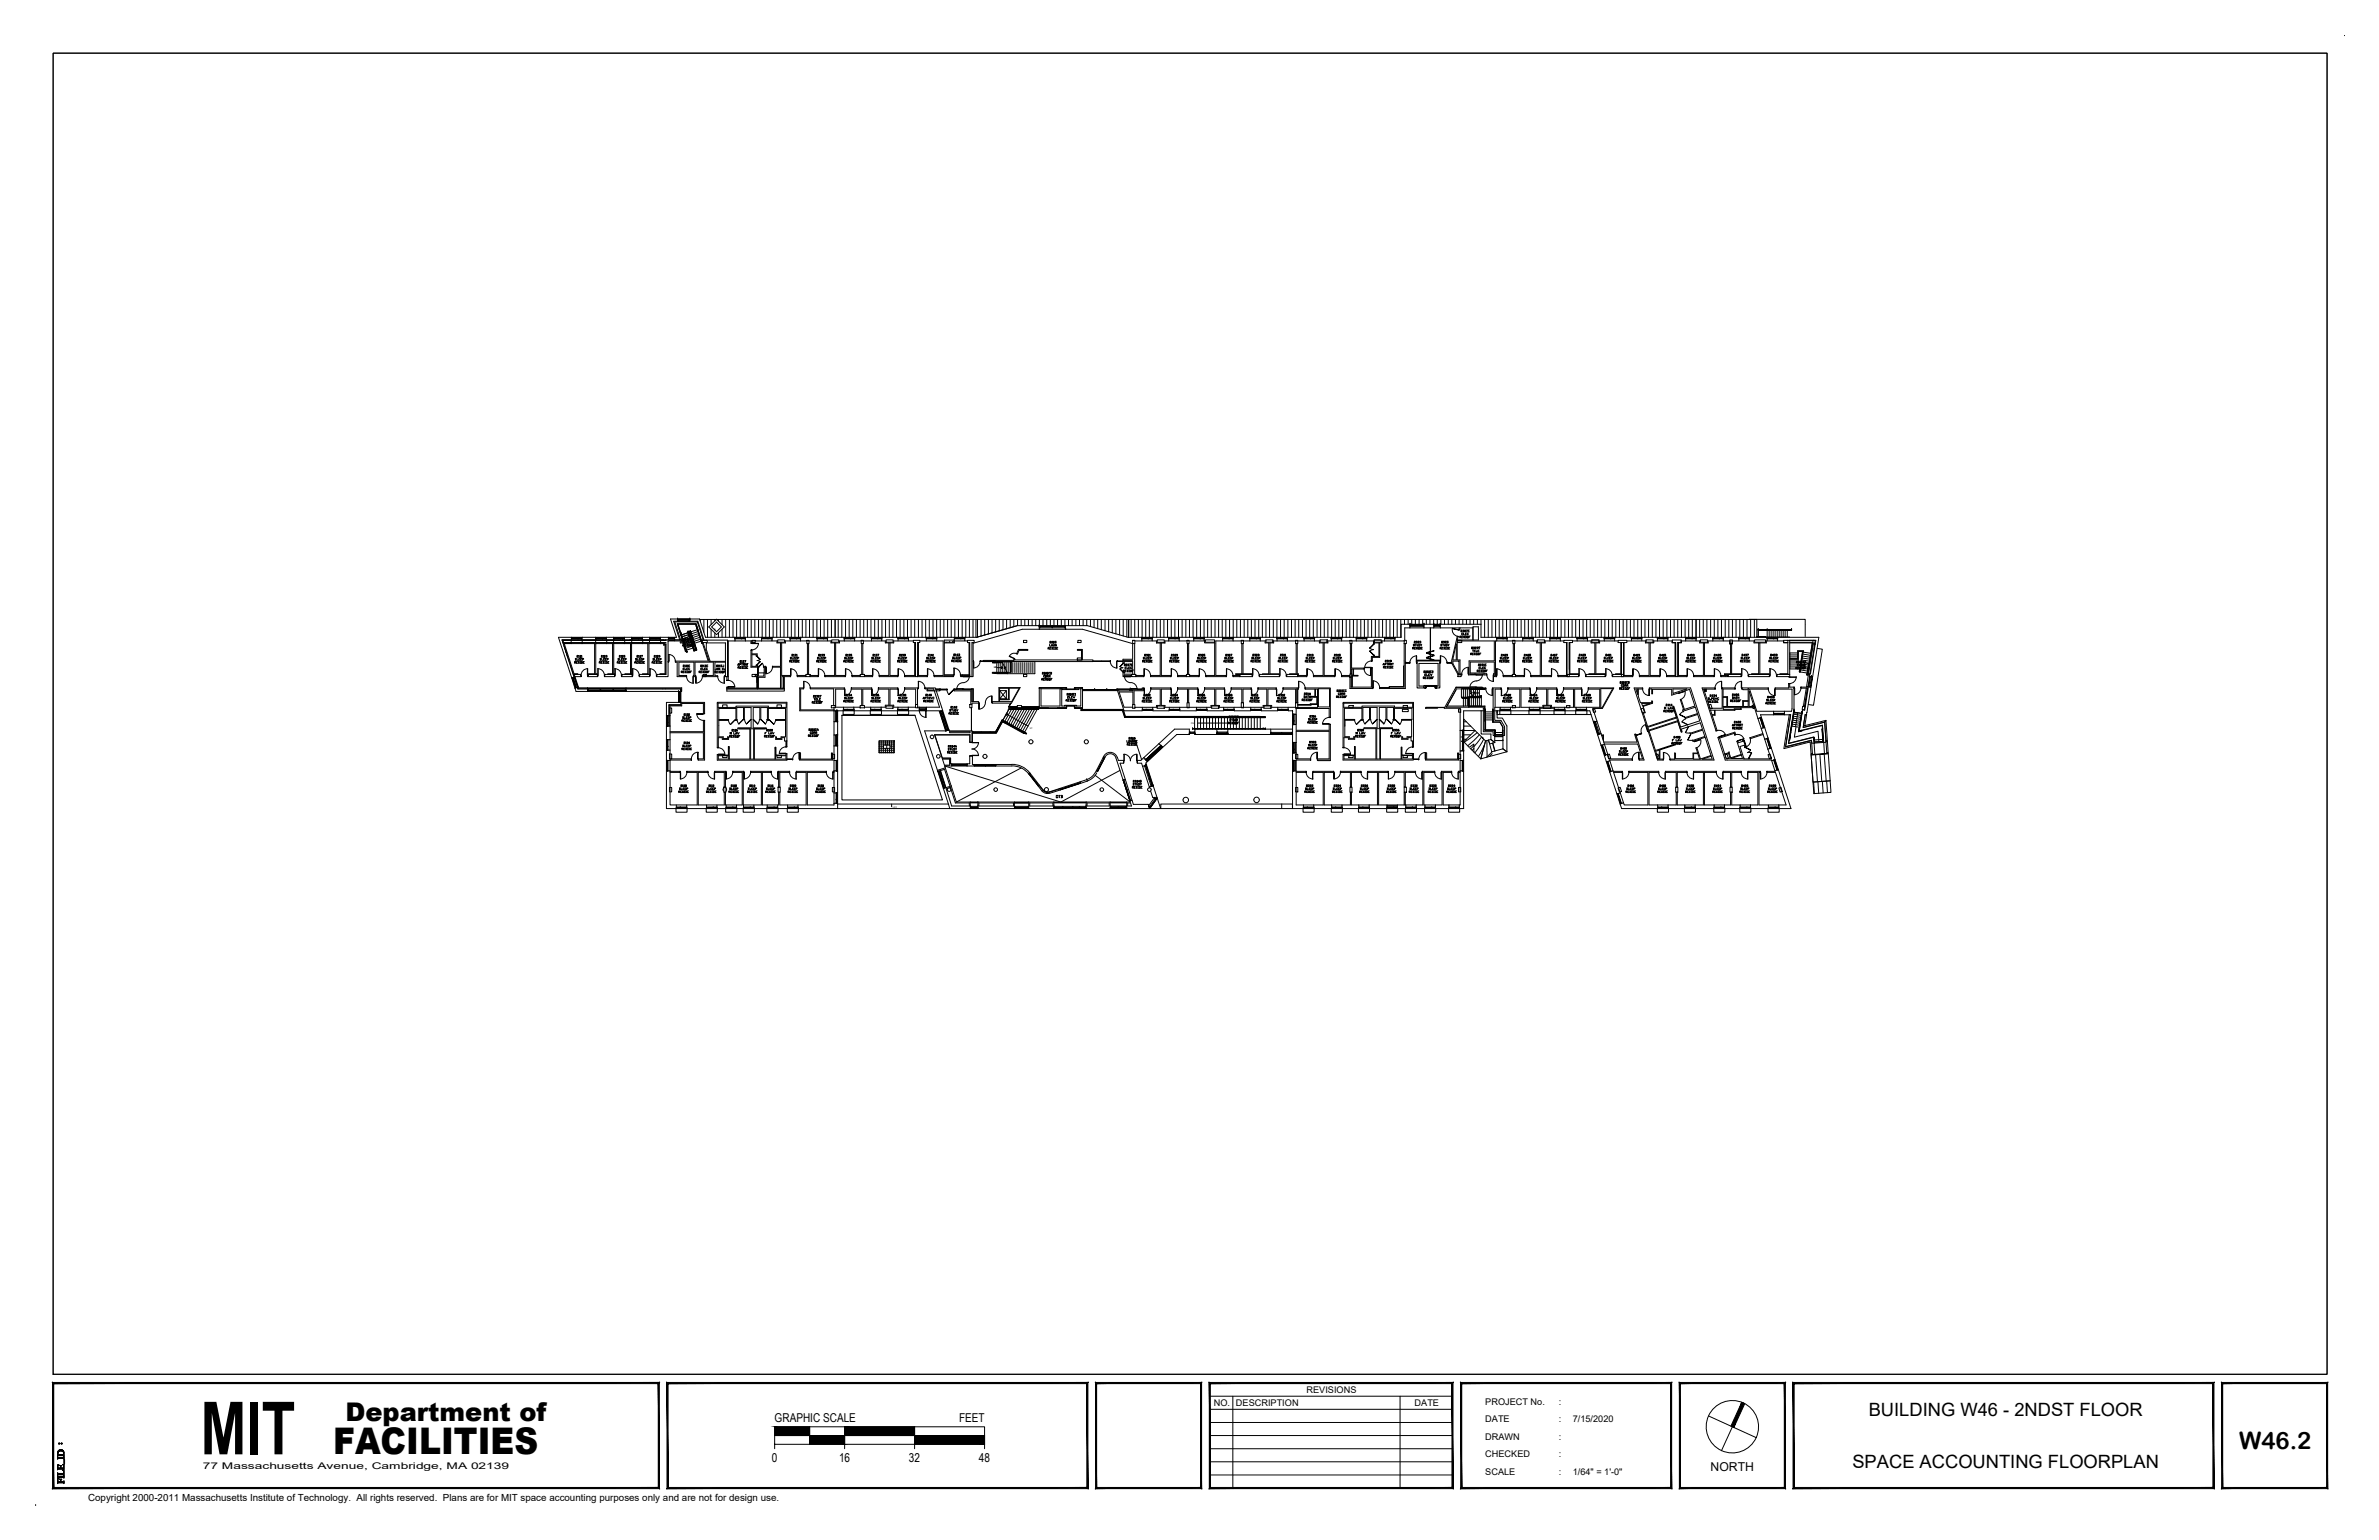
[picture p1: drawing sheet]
<svg xmlns="http://www.w3.org/2000/svg" width="432mm" height="279mm" viewBox="0 0 432 279" stroke-linecap="round" stroke-linejoin="round" font-family="sans-serif">
<defs><g id="words">
<text font-size="13.3" x="36.4" y="263.9">MIT</text>
<text font-size="6.7" x="60.4" y="263.9">FACILITIES</text>
<text font-size="4.7" x="62.7" y="257.7">Department of</text>
<text font-size="4.3" x="406.4" y="262.8">W46.2</text>
<g font-size="3.3">
<text x="339.2" y="256.9">BUILDING W46 - 2NDST FLOOR</text>
<text x="336.2" y="266.4">SPACE ACCOUNTING FLOORPLAN</text>
</g>
<g font-size="2.2">
<text x="140.6" y="258.1">GRAPHIC SCALE</text>
<text x="174.1" y="258.1">FEET</text>
<text x="140.1" y="265.2">0</text>
<text x="152.3" y="265.2">16</text>
<text x="165" y="265.2">32</text>
<text x="177.7" y="265.2">48</text>
<text x="310.5" y="266.8">NORTH</text>
</g>
<text font-size="1.8" x="16" y="272.3">Copyright 2000-2011 Massachusetts Institute of Technology. All rights reserved. Plans are for MIT space accounting purposes only and are not for design use.</text>
<g font-size="1.7">
<text x="220.3" y="255.1">NO.</text>
<text x="224.3" y="255.1">DESCRIPTION</text>
<text x="237.1" y="252.7">REVISIONS</text>
<text x="256.8" y="255.1">DATE</text>
<text x="269.6" y="254.9">PROJECT No.</text>
<text x="282.9" y="254.9">:</text>
<text x="269.6" y="258.1">DATE</text>
<text x="269.6" y="261.3">DRAWN</text>
<text x="282.9" y="258.1">:</text>
<text x="282.9" y="261.3">:</text>
<text x="285.5" y="258.1">7/15/2020</text>
<text x="36.8" y="266.6">77 Massachusetts Avenue, Cambridge, MA 02139</text>
<text x="269.6" y="267.6">SCALE</text>
<text x="269.6" y="264.4">CHECKED</text>
<text x="282.9" y="267.6">:</text>
<text x="282.9" y="264.4">:</text>
<text x="285.5" y="267.6">1/64&quot; = 1'-0&quot;</text>
</g>
<g font-size=".4">
<text x="180.4" y="121.3">UP</text>
<text x="268" y="125.9">UP</text>
<text x="216.2" y="131.4">DN</text>
<text x="325.8" y="129.5">DN</text>
<text x="186.9" y="132.2">UP</text>
<text x="162.1" y="146.5">LW3</text>
</g>
</g></defs>
<!-- layer: A-MISC -->
<g fill="none" stroke="#000" stroke-width=".18">
<path d="M123 113.2l.9 3M123.5 114.8h.1l.6 2.1-.6-2.1h-.1l.7 2.1M123.5 114.9h.1M123.6 114.8h.1M123.9 116.2h.1M124.2 116.9l.3 1.1M124.2 116.9h.1M124.5 117.9h.1M124.6 118.2h.1M124.6 118.1l.1 .2-.5-1.4 .4 1.4v-.2M124.7 116.4l-.6 .2M124.7 118.3h.1"/>
<path d="M124.7 118.3h-.1M124.9 114.7h.1M124.9 114.8l-1.3 .4 .6 1.7M124.9 114.7l.4 1.2-.4-1.2 .1-.1h-.2l.5 1.3-.4-1.1M124.9 114.7l.1-.1h-.2l.1 .2M125 114.8h-.1M125 115.1l-1.2 .4M125 114.7l.3-.1 1.1 3.3-.2 .1M125 114.7h.1M125 114.7l-1.4 .5M125 114.7l.4 1.1M125 114.7l.1 .1"/>
<path d="M125.1 114.8h.1M125.1 115.1h-.1M125.1 115.5l-1.2 .4M125.1 115.1l-1.3 .4M125.2 115.5h.1M125.2 115.5l-1.3 .4M125.2 114.7l.7 2.1M125.2 114.7l.7 2.2M125.2 114.7l-.2 .1M125.3 115.9l-.4 .4v.2l-.2-.3v.3l-.5 .4M125.3 114.7l.9 3.2M125.3 114.7h-.2h.2"/>
<path d="M125.3 115.8l-1.3 .4M125.3 114.7l-.2 .1M125.3 114.7l.6 2M125.3 114.7h-.1M125.3 114.6l-.3 .1 .3-.2 1.2 3.4-.2 .1M125.3 114.6h.1M125.3 114.7h.1M125.3 114.6l.1 .1M125.3 114.7l1 3.2h-.1M125.3 114.7h-.2M125.3 114.7l.6 1.9M125.3 114.7l1.1 3.2"/>
<path d="M125.3 116.2l-1.1 .4M125.3 114.7h-.3M125.4 114.7h.1M125.4 115.8l.7 2.1-.1 .1zM125.4 114.7l.7 2M125.4 115.8l.5 1.7M125.4 115.8l-.4-1 .3 1.1M125.4 116.2h.1M125.4 116.5l-1.2 .4M125.4 115h.1M125.5 115.4h.1M125.5 116.5h.1"/>
<path d="M125.6 116.9l-1.2 .4M125.6 116.9h.1M125.7 117.2l-1.2 .4M125.7 115.7h-.1M125.8 117.2h-.1M125.8 117.6l-1.2 .4M125.8 116h-.1M125.8 117.7l.2 .4 .2-.1M125.9 117.7l.1 .3h.1M125.9 117.8h.1M125.9 117.5l-.1 .1M125.9 116.6h.1"/>
<path d="M125.9 116.4h-.1M125.9 116.8h.1M125.9 117.9h.1M125.9 116.9l-.1 .1M126 118.1h.1M126 116.7h.1M126.1 116.7l.4 1.2-.2 .1M126.1 117.9h.1M126.1 118h-.1l-.1-.1-.6-2 .7 2.2 .2-.1M126.1 118h.1M126.2 117.9h.1M126.2 118h.1"/>
<path d="M126.3 118h.1M126.3 113.5v-.2h-3.2l.5 1.5M126.3 113.5l.1 .1M126.3 113.5l.2 .4M126.4 113.6l.1 .3zM126.4 117.9l-.2 .1M126.4 113.6l.1 .3M126.4 113.5l-.1-.3h-3.3l.5 1.6M126.4 117.9h.1M126.4 113.6l.3 .6M126.5 113.9l.9 2.8h.1h-.1l-.1-.4M126.5 113.9l.1 .4"/>
<path d="M126.5 113.9h.1M126.5 113.9l.9 2.7M126.6 114.3l-1.2 .3M126.6 114.3l.7 2M126.7 114.6l-1.2 .4M126.8 114.9l-1.2 .4M126.9 115.3l-1.2 .4M127 112.4h3M127 115.6l-1.2 .4M127.1 112.4v.3M127.1 116l-1.2 .4M127.2 116.3l-1.1 .4"/>
<path d="M127.3 116.3h.1M127.3 116.2v.1M127.4 116.7h.1M127.8 112.4v2.3M128.4 112.4v3.2M128.6 113.7l1.5-1.4 1.4 1.4-1.4 1.4zM129.1 112.4v.9M129.1 114.2v1.4M129.2 113.7l.9-.8 .8 .8-.8 .9zM129.7 114.3h.1M129.7 112.4v.3M129.7 114.8v.8"/>
<path d="M130.1 112.4h74.7v3.2M130.4 112.4v.3M130.4 114.8v.8M131.1 112.4v.9M131.1 114.1v1.5M131.7 112.4v3.2M132.4 112.4v3.2M133 112.4v3.2M133.7 112.4v3.2M134.4 112.4v3.2M135 112.4v3.2M135.7 112.4v3.2"/>
<path d="M136.3 112.4v3.2M137 112.4v3.2M137.7 112.4v3.2M138.3 112.4v3.2M139 112.4v3.2M139.7 112.4v3.2M140.3 112.4v3.2M141 112.4v3.2M141.6 112.4v3.2M142.3 112.4v3.2M143 112.4v3.2M143.6 112.4v3.2"/>
<path d="M144.3 112.4v3.2M144.9 112.4v3.2M145.6 112.4v3.2M146.3 112.4v3.2M146.9 112.4v3.2M147.6 112.4v3.2M148.3 112.4v3.2M148.9 112.4v3.2M149.6 112.4v3.2M150.2 112.4v3.2M150.9 112.4v3.2M151.6 112.4v3.2"/>
<path d="M152.1 112.4v3.2M152.8 112.4v3.2M153.5 112.4v3.2M154.1 112.4v3.2M154.8 112.4v3.2M155.4 112.4v3.2M156.1 112.4v3.2M156.8 112.4v3.2M157.4 112.4v3.2M158.1 112.4v3.2M158.8 112.4v3.2M159.4 112.4v3.2"/>
<path d="M160.1 112.4v3.2M160.7 112.4v3.2M161.4 112.4v3.2M162.1 112.4v3.2M162.7 112.4v3.2M163.4 112.4v3.2M164.1 112.4v3.2M164.7 112.4v3.2M165.4 112.4v3.2M166 112.4v3.2M166.7 112.4v3.2M167.4 112.4v3.2"/>
<path d="M168 112.4v3.2M168.7 112.4v3.2M169.3 112.4v3.2M170 112.4v3.2M170.7 112.4v3.2M171.3 112.4v3.2M172 112.4v3.2M172.6 112.4v3.2M173.3 112.4v3.2M174 112.4v3.2M174.6 112.4v3.2M175.3 112.4v3.2"/>
<path d="M176 112.4v3.2M176.6 112.4v3.2M177.1 112.4v3.2M177.4 112.4v3.2M178.1 112.4v3M178.7 112.4v2.8M179.4 112.4v2.6M180.1 112.4v2.4M180.7 112.4v2.3M181.4 112.4v2.1M182 112.4v1.9M182.7 112.4v1.7"/>
<path d="M183.4 112.4v1.5M184 112.4v1.3M184.7 112.4v1.1M185.3 112.4v1.1M186 112.4v1.1M186.7 112.4v1.1M187.3 112.4v1.1M188 112.4v1.1M188.7 112.4v1.1M189.3 112.4v1.1M190 112.4v1.1M190.6 112.4v1.1"/>
<path d="M191.3 112.4v1.1M192 112.4v1.1M192.6 112.4v1.1M193.3 112.4v1.1M193.9 112.4v1.1M194.6 112.4v1.1M195.3 112.4v1.1M195.9 112.4v1.1M196.6 112.4v1.1M197.2 112.4v1.1M197.9 112.4v1.3M198.6 112.4v1.5"/>
<path d="M199.2 112.4v1.7M199.9 112.4v1.9M200.6 112.4v2M201.2 112.4v2.2M201.9 112.4v2.4M202.5 112.4v2.6M203.2 112.4v2.8M203.9 112.4v3M204.5 112.4v3.2M204.9 115.6v-3.2h114v3.2M205.3 112.4v3.2M206 112.4v3.2"/>
<path d="M206.6 112.4v3.2M207.3 112.4v3.2M208 112.4v3.2M208.6 112.4v3.2M209.3 112.4v3.2M209.9 112.4v3.2M210.6 112.4v3.2M211.3 112.4v3.2M211.9 112.4v3.2M212.6 112.4v3.2M213.2 112.4v3.2M213.9 112.4v3.2"/>
<path d="M214.6 112.4v3.2M215.2 112.4v3.2M215.9 112.4v3.2M216.5 112.4v3.2M217.2 112.4v3.2M217.9 112.4v3.2M218.5 112.4v3.2M219.2 112.4v3.2M219.9 112.4v3.2M220.5 112.4v3.2M221.2 112.4v3.2M221.8 112.4v3.2"/>
<path d="M222.5 112.4v3.2M223.2 112.4v3.2M223.8 112.4v3.2M224.5 112.4v3.2M225.1 112.4v3.2M225.8 112.4v3.2M226.5 112.4v3.2M227.1 112.4v3.2M227.8 112.4v3.2M228.5 112.4v3.2M229.1 112.4v3.2M229.8 112.4v3.2"/>
<path d="M230.4 112.4v3.2M231.1 112.4v3.2M231.8 112.4v3.2M232.4 112.4v3.2M233.1 112.4v3.2M233.8 112.4v3.2M234.4 112.4v3.2M235.1 112.4v3.2M235.7 112.4v3.2M236.4 112.4v3.2M237.1 112.4v3.2M237.7 112.4v3.2"/>
<path d="M238.4 112.4v3.2M239 112.4v3.2M239.7 112.4v3.2M240.4 112.4v3.2M241 112.4v3.2M241.7 112.4v3.2M242.4 112.4v3.2M243 112.4v3.2M243.7 112.4v3.2M244.3 112.4v3.2M245 112.4v3.2M245.7 112.4v3.2"/>
<path d="M246.3 112.4v3.2M247 112.4v3.2M247.6 112.4v3.2M248.3 112.4v3.2M249 112.4v3.2M249.6 112.4v3.2M250.3 112.4v3.2M250.9 112.4v3.2M251.6 112.4v3.2M252.3 112.4v3.2M252.9 112.4v3.2M253.6 112.4v3.2"/>
<path d="M254.2 112.4v3.2M254.9 112.4v.9M255.6 112.4v.9M256.2 112.4v.9M256.9 112.4v.9M257.6 112.4v.9M258.2 112.4v.9M258.9 112.4v.9M259.5 112.4v.9M260.2 112.4v.9M260.9 112.4v.9M261.5 112.4v.9"/>
<path d="M262.2 112.4v.9M262.9 112.4v.9M263.5 112.4v.9M264.2 112.4v.9M264.8 112.4v.9M265.5 112.4v.9M266.2 112.4v.9M266.8 112.4v.9M267.5 112.4v.9M268.2 112.4v.9M268.8 112.4v.9M269.5 112.4v3.2"/>
<path d="M270.1 112.4v3.2M270.8 112.4v3.2M271.5 112.4v3.2M272.1 112.4v3.2M272.8 112.4v3.2M273.4 112.4v3.2M274.1 112.4v3.2M274.8 112.4v3.2M275.4 112.4v3.2M276.1 112.4v3.2M276.7 112.4v3.2M277.4 112.4v3.2"/>
<path d="M278.1 112.4v3.2M278.7 112.4v3.2M279.4 112.4v3.2M280 112.4v3.2M280.7 112.4v3.2M281.4 112.4v3.2M282 112.4v3.2M282.7 112.4v3.2M283.4 112.4v3.2M284 112.4v3.2M284.7 112.4v3.2M285.3 112.4v3.2"/>
<path d="M286 112.4v3.2M286.7 112.4v3.2M287.3 112.4v3.2M288 112.4v3.2M288.6 112.4v3.2M289.3 112.4v3.2M290 112.4v3.2M290.6 112.4v3.2M291.3 112.4v3.2M292 112.4v3.2M292.6 112.4v3.2M293.3 112.4v3.2"/>
<path d="M293.9 112.4v3.2M294.6 112.4v3.2M295.3 112.4v3.2M295.9 112.4v3.2M296.6 112.4v3.2M297.3 112.4v3.2M297.9 112.4v3.2M298.6 112.4v3.2M299.2 112.4v3.2M299.9 112.4v3.2M300.6 112.4v3.2M301.2 112.4v3.2"/>
<path d="M301.9 112.4v3.2M302.5 112.4v3.2M303.2 112.4v3.2M303.9 112.4v3.2M304.5 112.4v3.2M305.2 112.4v3.2M305.9 112.4v3.2M306.5 112.4v3.2M307.2 112.4v3.2M307.8 112.4v3.2M308.5 112.4v3.2M309.2 112.4v3.2"/>
<path d="M309.8 112.4v3.2M310.5 112.4v3.2M311.1 112.4v3.2M311.8 112.4v3.2M312.5 112.4v3.2M313.1 112.4v3.2M313.8 112.4v3.2M314.4 112.4v3.2M315.1 112.4v3.2M315.8 112.4v3.2M316.4 112.4v3.2M317.1 112.4v3.2"/>
<path d="M317.5 112.4h1.2M317.7 112.4v3.2M318.4 112.4v3.2M318.8 112.4h8.9v.8M318.9 115.5h1.6v.1h-1.6zM318.9 115.6h.1M319.1 114.2h.1M319.1 114.3v1.2M319.1 114.2h6.1M319.1 114.3h6.1zM319.1 114.4h6.1zM319.1 114.3h.1"/>
<path d="M319.1 114.2v1.3M320.5 115.6h4.3M320.5 115.6h.1M320.8 114.3h.1M320.8 114.2h.1M320.8 114.3v1.3M321.1 114.3v1.3M321.5 114.3v1.3M321.8 114.3v1.3M322.2 114.3v1.3M322.6 114.3v1.3M322.9 114.3v1.3"/>
<path d="M323.3 114.3v1.3M323.7 114.3v1.3M324 114.3v1.3M324.4 114.3v1.3M324.8 114.3v.1M324.8 119.6h1.6M324.9 118.5h1.5v-.3h.8h-.8v3.2h-1.5zM324.9 119.9h1.4M324.9 119.2h1.4M324.9 118.8h1.4M325.2 114.2h.1M325.2 114.3h.1"/>
<path d="M325.2 114.2v.2M327 119.7l1.4 .2M327 119.5l-.1 1.3M327 119.4l1.4 .2M327.1 119.6l-.2 1.1M327.1 119l1.4 .2M327.1 118.3l-.4 2.5 .7-.2 .1-.2 .1 .3 .1-.2 .6-.2M327.1 118.3l1.5 .2-.2 1.8M327.1 118.7l1.4 .2M327.2 118.2v.1M327.2 118.2l-.1 1.4 .2-1.5h-1v1.4h-1.5M327.7 113.3v2.2"/>
<path d="M329.8 117.6l1 .2-1.6 10.2-1-.2M152.8 129.8h13.3l5 15.3h-18.3zM159.5 134.4h2.8v2.2h-2.8zM159.5 134.6h2.8M159.5 135h2.8M159.5 135.4h.9M159.5 135.8h.9M159.5 136.1h2.8M159.5 136.5h2.8M159.6 134.4v2.2M159.9 134.4v2.2M160.3 134.4v2.2"/>
<path d="M160.4 135.2h1.1v.6h-1.1zM160.7 134.4v.8M160.7 135.8v.8M160.9 135.2v.6M161.1 134.4v.8M161.1 135.8v.8M161.5 134.4v.8M161.5 135.8v.8M161.5 135.4h.8M161.5 135.8h.8M161.8 134.4v2.2M162.2 134.4v2.2"/>
<path d="M166.8 128.5h1.3M166.8 128.3h1.3M166.9 129h1.1M166.9 128.9h1.2M166.9 128.7h1.2M171.5 139l21 6.5 10.8-5.7M176.5 132.9h.1M176.5 132.9h4.2M180.1 122.1h.1M180.1 122h2.7zM180.1 122.1h2.8zM180.2 120.1v.1h1.8"/>
<path d="M180.2 120.1h.1M180.2 120.1v.1h.6M180.2 120.2h.1M180.2 120.2h1.7M180.2 120.2h.6M180.4 120h3.6M180.6 120.2h.1M180.7 120.2h.1M180.7 132.9h.1M180.7 132.9l-4.2-.1v.2h4.3l-4.3-.1M180.9 122.1v.1h2M180.9 120.2v1.8h1.9"/>
<path d="M180.9 121.1h1.1l-.2 .2M181.3 120.2v1.8M181.5 125.3h1.2v1.5h-1.2zM181.5 125.3l1.2 1.5M181.5 131.5l-.8 1.4M181.6 120.2v1.8M181.8 120.9l.2 .2M181.9 120h-1v.2M181.9 120h5.9v2.2h-4.9l-.5-.9-.2-.1 .4-.2h-.3zM181.9 130.8l-.4 .7 .4-.7M181.9 130.7h.1M181.9 120.1h1.6"/>
<path d="M181.9 130.8l-1.2 2.1M181.9 130.7l-1.2 2.2M181.9 130.7l-1.2 2.1M181.9 130.8l.5 .3-.1 .1M181.9 130.7l-1.1 2.2M181.9 130.7l.1 .1M182 130.9l3.9 2.1M182 130.8h-.1M182 130.8l4.3 2.4zM182 130.8l-1.2 2.2M182 130.7l4 2.2M182 120.2v1.8"/>
<path d="M182 130.7v.1M182 122h.1M182 130.7h.1M182 130.7l4.3 2.3zM182.4 130.9h.1M182.4 120.2v1.8M182.6 129.6l.1 .2M182.7 125.3l-1.2 1.5M182.7 131.1h.1M182.7 120.2v1.8M182.7 122h.1M182.8 122.1h.1"/>
<path d="M182.8 122h.7M182.9 129.5l-.3 .1 4 2.1M183 128.7h5.5zM183.1 131.3h.1M183.1 128.7l-1.1 2M183.1 120.2v1.8M183.2 128.6h5.1M183.3 128.4l-.1 .1M183.4 131.5h.1M183.5 120.1v1.9zM183.5 131.6h.1M183.6 128.6l-1.2 2.3"/>
<path d="M183.7 128.5h-.5v.1M183.8 131.7h.1M183.8 120.2v1.8M184.1 128.6l-1.4 2.5M184.2 131.9h.1M184.2 120.2v1.8M184.5 128.7l-1.4 2.6M184.5 132.1h.1M184.6 128.6l-.1 .1M184.6 120.2v1.8M184.9 132.3h.1M184.9 132.4h.1"/>
<path d="M184.9 120.2v1.8M185 128.7l-1.5 2.8M185 128.6v.1M185.2 132.5h.1M185.3 120.2v1.8M185.3 139.3l-11.7 6.2M185.5 128.7l-1.7 2.9M185.5 128.6v.1M185.6 132.7h.1M185.6 120.2v1.8M185.9 133l-.1 .1-3.8-2.1-1.2 2h-4.3v1.6M185.9 133h.1"/>
<path d="M185.9 128.7l-1.7 3.2M186 132.9h.1M186 132.9h-.1M186 128.6l-.1 .1M186 120.2v1.8M186.3 133.1v.1M186.4 120.2v1.8M186.5 128.6l-2 3.5M186.7 120.2v1.8M186.9 128.6l-2 3.6M187.1 120.2v1.8M187.3 128.7l-2 3.8"/>
<path d="M187.4 128.6l-.1 .1M187.5 120.2v1.8M187.8 128.7l-2.2 3.9M187.8 128.6v.1M188.2 128.7l-2.2 4.1M188.3 128.5v.1M188.3 128.6v.1M188.6 128.4h-5.3l-.1 .2M196.3 128.8h.1M196.3 128.6l-.1 .3M196.3 128.6h.1M196.3 128.6l.1 .1"/>
<path d="M196.5 128.5v.2M203.8 128.8h.1M203.8 128.8l-7.5 .1h7.5l.3 1.3M203.8 128.8l.5 1.2M203.9 128.7l-7.6 .1v-.2l-.1 .3h7.5M204.1 130l.1 .1M204.2 130.1l12.6-.1zM204.2 130.1l12.6 .1M216.4 132.2h13.3v.1v-.1h-13.3v.1l13.2-.1-13.1 .1M216.4 132.2v.1M216.5 132.2h.1M216.5 132.3h.1"/>
<path d="M216.8 130h11.9M216.8 132.2h.1M216.8 130h-12.6l-.4-1.2 .4 1.3M216.8 130.1l12.9 .1zM216.8 130l12.9 .1zM216.8 130h.1M216.8 130.1h.1M216.8 130.2v2.1M216.9 132.3v.1M217.4 131.2h7l-.2 .2M217.4 130.1h.1M217.4 130.2v2.1"/>
<path d="M217.9 130.1h.1M217.9 130.2v2.1M218.5 130.1h.1M218.5 130.2v2.1M219 130.1h.1M219 130.2v2.1M219.5 130.1h.1M219.5 130.2v2.1M220.1 130.1h.1M220.1 130.2v2.1M220.6 130.1h.1M220.6 130.2v2.1"/>
<path d="M221.2 130.1h.1M221.2 130.2v2.1M221.7 130.1h.1M221.7 130.2v2.1M222.2 130.1h.1M222.2 130.2v2.1M222.8 130.1h.1M222.8 130.2v2.1M223.3 130.1h.1M223.3 130.2v2.1M223.9 130.1h.1M223.9 130.2v2.1"/>
<path d="M224.2 131l.2 .2M224.4 130.1h.1M224.4 130.2v2.1M225 130.1h.1M225 130.2v2.1M225.5 130.1h.1M225.5 130.2v2.1M226 130.1h.1M226 130.2v2.1M226.6 130.1h.1M226.6 130.2v2.1M227.1 130.1h.1"/>
<path d="M227.1 130.2v2.1M227.7 130.1h.1M227.7 130.2v2.1M228.2 130.1h.1M228.2 130.2v2.1M228.7 130.1h.1M228.7 130.2v2.1M229.3 132.2h.1M229.7 132.2h.1M229.7 130v.1M264.4 125l-1.7 3.1h2.9M265.3 126.5v.1h.3"/>
<path d="M265.6 126.6h3.3v1.5h-3.3M265.6 125v1.4M265.6 126.6v1.5M265.7 130.5l2 2-2 2.1 1 1 .8-.6v1.4l1.3 1.3 .8-3.3-.5-.5M265.7 132.5h2l1.4 1.4M265.7 131h.4M265.7 134.1h.4M265.7 133.3h1.2M265.7 131.7h1.2M266 125v1.4M266 126.6v1.4M266.3 126.6v-.1h.4v.1"/>
<path d="M266.3 125v1.4M266.3 126.6v1.4M266.7 135.6l.8 .8M266.7 125v1.4M266.7 126.6v1.4M266.7 125h1.8M266.8 125.1l.2 .5 .2 .1-.3 .1 .2 .1 .3 .5M266.9 125h-1.6v1.5h3.2M267.1 125h.1M267.1 125.1v1.3M267.1 126.6v1.4M267.4 126.4h-.8v.1"/>
<path d="M267.4 126.5h.1M267.4 125h.1M267.4 125.1v1.3M267.4 126.6v1.4M267.5 125.7l.2 .2M267.5 135.3l-.6 .6M267.5 135.8l-.3 .3M267.5 136.3v.1M267.7 125.5l-.2 .2h1M267.8 125h.1M267.8 125.1v1.3M267.8 126.6v1.4"/>
<path d="M268.1 132.9l-2.4 1.8M268.2 125h.1M268.2 125.1v1.3M268.2 126.6v1.4M268.5 126.5h.1M268.5 125h.1M268.5 133.3l-2.1 2M268.5 125v1.4M268.5 126.6v1.4M268.7 125h.6h-2.6h2.7l-.7 .1M268.7 126.3h.2h-1.6l1.6 .1h-.2M268.7 125h.1"/>
<path d="M268.7 126.4h.1M268.8 129v4.2h1.8v1M268.9 126.3v.2l-1.5-.1h1.5M268.9 126.4h.1M268.9 133.7l-1.4 1.8M269 125h.1M269.1 133.9h.1M269.3 134.1l-1.6 2.5M269.4 125h.1M269.4 135.2l-1.1 2.1M269.5 128.5h-.3v4.3h1.8v.6h.3v-.9h-1.8M269.5 132.5h1.8v2.2"/>
<path d="M269.5 130.8l.1 1.6zM269.5 128.8l.1 2zM269.5 129.2h1.5M269.5 128.7v2.1M269.5 132.4v.1M269.6 132.4h.1M269.6 132.4l1.7 .1M269.6 129.2h.1M269.6 128.8h.1M269.6 130.6h1.3M269.6 129.5h1.3M269.6 129.9h1.3"/>
<path d="M269.6 130.3h1.3M269.6 134.4l.6-.1 .6 2.2-1 .9-1 .3zM269.6 132.4v-1.6v1.6M269.6 130.8v1.6M269.9 134.4v2.9M270.1 134.3l.3 .6M270.6 134.2l-.4 .1M270.6 134.2l.7 .5M270.8 136.7l-.5 .6M270.9 134.8l.4 1.5M270.9 128.7v2.3zM270.9 129.2h.1"/>
<path d="M270.9 128.8h.1M270.9 131h.1M270.9 134.8l.4 1.4M271 131h1.2l.5 .9v.6M271 128.8v2.2zM271 134.8l-.1 .1M271 129.1h.1M271 129v2M271.3 136.2h.1M271.3 128.3v2.4h1.1l.7 1.1v1.6h-.3v-1.5l-.5-.9h-1.4M271.3 133.5h1.5v.2h-1.5zM271.3 132.5h.1v1v-1z"/>
<path d="M271.3 134.4h1.5M271.3 134.7l-.9 .3M271.3 132.6v.9v-.6M271.3 132.6v.3M271.4 132.9h1.3M271.4 132.5h.1M271.4 133.3h1.3M271.7 129v1.3h1l.8 1.4v4.7M272.7 133.3v.2v-.2M272.7 132.5v1zM272.7 132.5h.1M272.8 132.6v.9z"/>
<path d="M272.8 134.4h.1M272.8 133.4v.1M272.8 133.7v2.2M272.8 135.9l.7 .5M272.8 135.9l-2 .5M273.5 136.4l-3.7 1M324.1 135.5l4.7-1.2v.5h.5l-.1-.2 1.8-.1v.2l-1.7 .1 .1 2.1M324.8 129.7l-1 6.1 4.8-1.2 .1 2.2h.3l-.2-2.5-4.7 1.2M324.8 134.3l.2-1.5-.2 1.5M324.9 121h1.4M324.9 120.6h1.4M324.9 120.3h1.4"/>
<path d="M325 132.7l-.3 1.6M325 129.7l-.9 5.8M325 132.8l-.2 1.5M325 132.5v.2M325.1 132.1h.1M325.2 131.7l1.4 .2M325.2 131.7l-.2 .8M325.3 131.4l1.4 .2M325.3 131l1.4 .2M325.4 130.7l1.4 .2M325.5 130.3l1.3 .2M325.5 129.9l1.4 .2"/>
<path d="M325.5 129.2h.1M325.6 129.6l1.3 .2M325.6 129.2h.1M325.6 128.9l-.6 3.5M325.6 129.2l1.4 .2M325.6 128.6l-1 6.3 4.6-1.1v.8M325.6 129.2l-.4 2.5M325.7 128.8l-.1 .1M325.7 128.8h-.1h.1l-.7 3.7M325.7 128.8l-.1 .4M326 131.9l-.3 1.8 4.3-1 .1 1.8M326.3 129.3l-.4 2.5"/>
<path d="M326.5 132.7h.1M326.5 132.5v.2M326.5 132.5h.1M326.6 132.3h.1M326.6 132.5l-.1 .2M326.6 132.3v.2M326.6 121.9l.2-1.1-.2 1.1M326.6 121.9h.1M326.7 121.9l.2-1.2-.2 1.2M326.7 121.5h.1M326.7 121.9h.1M326.7 120.8l-.1 1.1"/>
<path d="M326.7 121.9l1.3 .2M326.8 121.2h.1M326.8 121.6l1.3 .1M326.8 120.5l1.4 .2M326.8 121.2l1.3 .2M326.9 120.1l1.4 .2M326.9 120.8l1.3 .2M327 129.4l.1-.4-.6 3.8 .6-.2M327 129.4l-.5 3.1M327 129.4h.1M327 132.6l-.5 .1M327 129.4l.1-.3-.6 3.6 .5-.1"/>
<path d="M327 129.4l-.4 2.9M327 132.6h.1M327.1 132.6l-.6 .1M327.2 128.7l-.6 3.9 4.2-1 .2 2.9M327.3 131.6l4.1-.9-.2 .3-3.9 1zM327.9 129.7l-.3 1.9h-.3l.4-1.9-.4 2.3 3.9-1 .2 3.7h-.4l.1 2M328.1 122.1h.1M328.3 120.3l-.3 2.2h-.1zM328.4 120.3l-.3 2h.3v.4h.1M328.4 120.3h-.1M328.7 136.8v.1M328.7 136.9l3.1-.1z"/>
<path d="M329 136.8v.1M329.2 134.3h.1M329.2 133.9v-.2l-4.5 1.1 .1-.5M329.2 133.9l.1 .7v-.3M329.2 133.9l.1 .4M329.3 134.3h.1M329.3 133.9h.1M329.3 133.9h-.1h.1v.7M329.3 133.9v.4M329.3 134.3v.3M329.5 136.9l.4 4.9M330.3 136.9l.4 4.9"/>
<path d="M330.7 132.2l.1 1.6-.1-1.6M330.7 132.2l.1 1.6M330.7 132.3l.1 1.6h.2M330.8 132.2l-.1-.6-3.6 .9M330.8 132.2l.2 1.6M330.8 133.9l.1 .6zM330.9 133.8h.1M330.9 134.1l-1.6 .2M330.9 134.1h.1M330.9 134.5l-1.6 .1M330.9 133.9l.1 .6zM331.1 136.8l.4 4.9"/>
<path d="M331.4 130.7l.3 3.7h-.3l-.2-3.4zM331.4 134.4h.3l.1 2.1-.2 .1zM331.6 136.6v.1M331.8 136.5v.2M331.8 136.8l.5 7-3.1 .2-.1-2.1 3.1-.2-3.1 .2-.4-4.9 .4 4.9M152 145.9h20.1l.3 .8h-20.4M161.8 145.9v.5M191.7 144.3h.3v.4h-.3zM192.2 144.3h.2M192.3 144.3v.4M192.6 144.3l.3 .1-.1 .1M192.7 144.5l.2 .2h-.3"/>
<path d="M192.7 144.3v.4M198.8 140.7l6.3 4.8M329.2 141.9l.1 2.1M330 141.8l.1 2.1M330.8 141.8l.1 2.1M331.5 141.7l.2 2.1"/>
<circle cx="319.1" cy="114.2" r=".03"/>
<circle cx="176.6" cy="132.9" r=".03"/>
<circle cx="178.1" cy="132.9" r=".03"/>
<circle cx="179.7" cy="132.9" r=".03"/>
<circle cx="180.7" cy="132.9" r=".03"/>
<circle cx="181.5" cy="131.5" r=".03"/>
<circle cx="181.9" cy="130.8" r=".03"/>
</g>
<!-- layer: A-WALL -->
<g fill="none" stroke="#000" stroke-width=".18">
<path d="M102 116.1h1.7M105.6 116.6h2.6l-.1 5.7h.3v.1h-1.7v-.1h1.2v-5.5h-2.3zM110.1 116.6h1.3v5.7l.1 .1h-1.2v-.1h.9v-5.5h-1.1zM113.3 116.6h1.4l-.1 5.7 .1 .1h-1.3v-.1h1v-5.5h-1.1zM116.6 116.6h1.4v.2h-.2v5.6h-1.2v-.1h1v-5.5h-1zM120.9 116.9h-.3v-.3h-.8v.2h.7v.2h.2v5.3h-.9v.1h1.1M121.3 119.9v.2M122.7 119.9h5.8l-1-3.3h.1l1.1 3.4h3M123.6 116.2h.1M123.8 116.1h.1M127.3 116.2l-1-3h-3.4l1 2.9h-.3v.4h.2l-.1-.4h.2l.7 2.1h-.2l-.5-1.6h-.4v-.3h-1.1M127.6 116.1l-1-3.3h-4.1l1 3.3h-1.1"/>
<path d="M132.1 116.3v6.5M132.2 116.3v7.1M136.3 118v3h1.2v1.4h-.4v.1h.4v.2h-.4v.1h.3v2h-5.2v-.1M136.3 116.3v.4M136.5 116.3v.4M136.5 118v.6h.9v.4M137.3 119v-.2h-.8v2.1h.8v-.2M141.7 116.6v4.3h-1.4M141.9 116.6v5.9h1.5M146.6 116.8v5.6M146.8 116.8v5.6M151.5 116.6v5.9h-1.7"/>
<path d="M151.7 116.6v5.9h1.7M156.4 116.8v5.6M156.6 116.8v5.6M161.3 116.6v5.9h-1.7M161.5 116.6v5.9h1.4M166 116.6v5.9M166.1 116.6v5.9M166.7 116.6v5.9M171.2 116.3v6.2h-1.6M173.2 116.3v.3h-1.8v5.8h1.7M175.9 116.6v5.8M176.6 116.7v6.1h-.2"/>
<path d="M184.1 119.6l-.1 .2h-3.6M184.2 119.6v.1M184.5 118.5l.4-.7h1.7v.2h-1.6l-.3 .6M203.8 119.8h1.8M205.6 116.8v2.8h-1.8v.7M205.9 116.8v5.6M210.6 116.7v5.8h-1.7M210.8 116.7v5.8h1.7M215.5 116.8v5.6M215.7 116.8v5.6M220.5 116.6v5.9h-1.6M220.7 116.3v6.2h1.8"/>
<path d="M225.4 116.8v5.5M225.6 116.8v5.5M230.3 116.6v5.7h-1.2v.1M230.5 116.6v5.7h1.7v.1M235.3 116.8v5.5h-1.2v.1M235.5 116.8v5.6M240.1 116.6v5.9h-1.6M240.3 116.6v5.9h1.9M245.1 116.8v5.5h.2v-.9h.3v1.1h-.3v2.2h-.1v-1.8h-.2v2h4.1M245.3 116.8v4.4h2.2M249.3 118.9v.2h-.4v.8M249.4 116.5h.1"/>
<path d="M249.4 116.6v.2M250.3 116.6v2.5h-.9v-.2M250.4 116.6v2.7h-1.3v.6M254.9 116.8v7.9h-2.7M255.1 116.8v8.1h-4.6M257.2 119.8h4.1v.1h-4.1zM264.3 116.8v2.9h-.6zM264.5 116.3v3.4h.5v2.6h.3M264.5 115.5l-1 4.3v.5l1.2 2.1h.6M264.6 115.5l-.1 .6h3.8v-2.4h-.9v2.4M264.7 119.9h-1v.5l1 1.9 .1-2.4M264.9 113.9l-.1 .3"/>
<path d="M265 113.9v.3M267.3 113.9v2.2M271.2 116.3v3.6h-4.5l-.1 2.4M271.4 116.3v6.2h.2M274.7 116.8v5.6M274.9 116.8v5.6M278.9 116.3v.3h.7v5.9h-1.7M280.5 116.3v.3h-.7v5.9h1.7M284.3 116.6v5.9M284.9 116.6v5.7h1.6v.1M288.8 116.3v.3h.7v5.7h-1.1v.1h3v-.1h-1.7v-5.7h.6v-.3M294.2 116.6v5.7h-1v.1h1.1"/>
<path d="M294.3 116.6v5.5M294.8 116.6v5.9M298.7 116.3v.3h.6v5.9h-1.7M300.2 116.3v.3h-.7v5.9h1.7M303.5 116.3v.3h.5v5.9h-1.5M305.2 116.3v.3h-.6v5.9h1.5M309.2 116.6v5.9h-1.7M309.4 116.6v5.9h1.7M314.1 116.8v5.5h-1.1v.2h-.6M314.3 116.8v5.5h1.8v.1h-3v.1h.6v.3h-1.3M319.2 116.6v5.7h-1.3v.1h3.3v-.1h-1.8v-5.7M323.7 116.3v.3h.8"/>
<path d="M323.8 116.2v.4h.6M323.8 116.6h.7M324.5 116.2v6.1h-1.5v.1h1.8v-2.8M324.8 116.2v.3h4.3l-.9 5.7 .4 .1 1-6.1M328.9 116.6h-4.1v2.9M328.9 116.6l-.5 3.7M328.9 116.7l-.3 1.8M329.1 116.8l-.8 5.4M329.4 116.8l-.9 5.5M104.4 122.8l-.2-.4h.7v-.1h-.7l-1.8-5.5h1.3v-.2h-1.5l2 6.3M106.7 122.4h1.7M113.6 124.8h10.1v.6h-.1v-.4"/>
<path d="M121.6 137.9h3.8M121.6 137.7h3.8M121.6 132.9h6.1v4.8h-.9M121.6 139.9h1.8M122.7 120.1h.2v2.7h1.7M124.6 122.5h-1.4v-2.4h2.8l-.1 2.4M124.7 139.9h3.8M125.9 122.8h.3M126.2 122.5l-.1-2.4h3.4v2.4h-2M127.5 122.8h2.7M127.7 129.4v-1.8h-4v.5h-2.1v1.8M127.7 130.8v2h-6.1"/>
<path d="M127.9 130.8v7.1h-1.1M127.9 129.4v-2h-4.3v.5h-2.2v2M129.8 139.9h1.9M130.3 127.6h12.4v.7h-3.2v-.2h-5.9v.2h-3.3zM130.4 137.1h1.9v.6h-1.9zM130.5 130.5h1.7v.2h-1.7M131.5 122.6h.2v.2h-.2M131.7 120.1h-1.9v2.5h.4M132.2 122.8h-.3v.6M132.4 135.7h.1M133.1 139.9h1.9M134.1 132.2l2 .1"/>
<path d="M135 130.5v-2.1h-1.3v2.3h-.3v-.2h.2v-2h-3.1v5.2h.8v.3h.8v-.3h.1v.4h-1.1v-.3h-.7v1.8M135.1 130.5v-2.1h1.2v3.7h-2.4v.1h2.2v5.5h-3.7v-2.3h-.2v1.6l-1.8-.1M136.2 132.2h.6v5.5h-.6zM136.3 139.9h3.6M136.9 132.2v5.5h3.8v-2.1h.1v1.4h1.9v-.2M136.9 132.2h2M137.4 120.7v.2h.3M137.5 122.8h.1M137.5 122.8v2.2M137.7 121v1.7h1v-.6M137.9 130.5v-2.1h-1.2v3.7h2.4v.1h-2.2M138.1 130.5v-2.1h1.2v2.3h.3v-.2h-.1v-2h3.1v5.2h-.8v.3h-.9v-.3h-.1v.4h1.1v-.3h.5v.7h.4"/>
<path d="M138.6 121l.1 1.1h-1M138.6 120.9h.4M139 121h-.2v1.9h-1.1v2h4v-3.9h-1.4M140.7 135.7h.1M140.8 137.1h1.9v.6h-1.9zM141.3 139.9h2M141.9 122.8h.3v2.1h-.3zM142.6 130.5h-1.8v.2h1.8M142.7 135.5v-1.1h.1v1.1M142.8 134.4v-7h-12.6v8.2M142.8 136.8v1.1h-12.6v-1M143.4 122.8h-1v2.2h-10.5v-.3"/>
<path d="M144.6 139.9h5.3M144.8 122.8h1.5M144.8 122.5h1.5M145.2 136.6h.1v1.1h5.6v-1.1h.2v1.3h-5.9zM145.8 124.8h-.6v4.2h6.2M145.8 125h-.5v3.8h6.1M147 122.8h1.5M147 122.5h1.5M147.1 124.8h6.1M147.1 125h4.2v3M149.8 122.8h3.6M151.2 139.9h.2"/>
<path d="M153.2 125h-1.5v3M154.6 125h1.8v3M154.6 124.8h3.6M154.7 122.8h1.4M154.7 122.5h1.4M156.9 122.8h1.4M156.9 122.5h1.4M158.2 125h-1.6v3M159.5 125h1.8v2.9M159.5 124.8h3.4M159.6 122.8h3.3M162.9 125h-1.4v2.9"/>
<path d="M164.2 122.5h2v.3h-2M164.2 125h2v2.8M164.2 124.8h2.4M166.6 125l-.1 2.8M167.9 124.8h1.9v.2h.8v.3h-2.3v-.3h-.4M168.3 122.5h-1.7v.3h1.7M168.4 125h1.1v.2h-1.1zM169.9 125.1h.6zM170.5 129l.1 .1M171.4 122.6l1.6 .1zM173.1 122.6v.2h-3.5M174.4 122.4h1.6v.2l-1.1 .1"/>
<path d="M174.4 122.6v.2h.3M174.5 122.6l.1 .1zM174.7 122.6h.1M174.7 122.6v.1M202.7 125h2.4M203 125.1h2v.1h.6v.1h-2.5M203.1 125.6h2.5v2.2M203.8 122v.8h.2v-.3h1.2v.2M204 122v.3h1.4l-.1 .4M204 120.3v-.3h1.6v2.4M205.1 125h.1M205.1 125.1h.1"/>
<path d="M206.2 122.8h1.4M206.2 122.5h1.4M206.6 125.1h.7zM207.6 124.8h-.3v.2h-.8v.1h-1.2M207.6 125l-.1 .3h-1.7v2.5M208.1 138.8h-.1M208.9 122.8h3.6M208.9 125h1.7v3M208.9 124.8h3.6M211 135.6h.1M212.5 125h-1.7v3M213.8 125h1.7v2.5"/>
<path d="M213.8 124.8h3.6M213.8 122.8h1.5M213.8 122.5h1.5M215.9 122.8h1.7M215.9 122.5h1.7M217.4 125h-1.7v2.5M218.7 125h1.8v3M218.7 124.8h3.5M218.9 122.8h3.6M222.2 125h-1.5v3M223.5 125h1.9v2.5M223.5 124.8h3.6"/>
<path d="M223.9 122.8h1.1M223.9 122.5h.4v-.2h3v.1h-2.9v.1h.6M227.1 125h-1.5v2.5M228.4 125h1.5v3M228.4 124.8h3.2M231.6 125h-1.5v3M232.9 125h2.3v2.5M232.9 124.8h2.7M235.3 137.9h2.5M235.3 137.7h2.5M235.3 132.7h6v5h-2.1M235.3 139.9h1.7"/>
<path d="M235.3 128.5h6v1.6M235.4 125h.1M235.4 125v2.5M235.5 122.3h.2v.2M235.6 122.8h1.5M235.6 122.5h1.5M235.6 125v2.5M236.9 125h1.7v1.5M236.9 124.8h4.6v5.3M238.4 139.9h3.6M238.5 122.8h3.7M238.6 126.3h-.8v.2h1.2v1.2l-3.4 .1"/>
<path d="M239.1 126.4h-.3v-1.4h.3v3.3h-3.5M239.1 127.8l-3.5 .1M239.3 125h2v3.3h-2zM241.3 131.4v1.1h-6M241.5 131.4v6.6h-2.3l2.3-.1M243.4 139.9h3.6M243.6 122.5h1.4v.3h-1.4M243.8 136.9v1h12.8v-.2M243.9 127.6h12.5v.7h-3.3v-.2h-5.9v.2h-3.3zM243.9 137.1h2v.6h-2zM244.1 130.5v3.2h.8v.3h.8v-.3h.2v.4h-1.2v-.3h-.8v1.8M247.5 121.4h-1.8v1.1h.8v.2h-1v2h3.4v-3.3"/>
<path d="M248.3 139.9h3.6M248.6 130.5v-2.2h-1.2v2.4h-.3v-.2h.1v-2h-3.2v2h1.9v.2h-1.8M248.7 130.5v-2.2h1.3v3.7h-2.4v.2h2.1v5.5h-3.7v-2.3h-.2v1.6l-1.9-.1M248.9 121.2h.1M249.1 121.2v3.7M249.1 124.7h.1M249.9 132.2h.5v5.5h-.5zM250.5 124.7h1.7M251.6 130.5v-2.2h-1.2v3.7h2.3v.2h-2.1v5.5h3.7v-2.2h.2v1.5h1.9v-.2M251.7 130.5v-2.2h1.2v2.4h.3v-.2h-.1v-2h3.2v2h-1.9v.2h1.8M252.2 124.7v.2M253.2 139.9h3.7"/>
<path d="M254.4 137.1h2v.6h-2zM254.9 120.8h-.1v3.8h-2.6v.1M256.2 130.5v3.2h-.8v.3h-.8v-.3h-.2v.4h1.2v-.3h.5v.6h.3v1.1M256.6 137.7h.1M256.6 135.5v-8.1h-12.8v8.2M256.6 136.8v.9M258.2 139.9h2.2M258.8 128.3h2.1v.2h-2.1zM258.8 136.6h.1v1.1h5.7v-1.1h.1v1.3h-5.9zM258.8 137.7v.2M261.7 139.9h1.7M264.3 124.7h2.4v.1"/>
<path d="M264.3 124.8h2.3M264.7 139.9h.3M266.9 122.3h.8zM267.8 122.4h-1.2M267.8 124.7v.1M268 122.4l1.1-.1v.1h.7M268 124.8h.1M268 124.7v.1M268 124.7h1l.2 .1M268.2 124.8h.8M269.8 122.2h-.5v-.1h-2.4v-2h4.3l-.1 2.1M270.9 124.8h1.5"/>
<path d="M270.9 125h.1M271.1 122.4l.1 .4h.4M271.4 125h1M272.9 122.8h1.6M272.9 122.5h1.6M273.7 125h2.2v3.3M273.7 124.8h4M275.1 122.8h1.5M275.1 122.5h1.5M277.7 125h-1.6v3.3M277.9 122.8h3.6M279 125h1.7v3"/>
<path d="M279 124.8h3.5M282.5 125h-1.6v3M282.8 122.8h1.6M282.8 122.5h1.6M283.8 125h1.8v3.3M283.8 124.8h3.2M287 125h-1.2v3.3M288.3 124.8h4.6l-2.1 3.7M288.3 125h2.1v3.3M290.5 124.9h2.2l-1.9 3.5h-.3zM290.7 133.3h.3v1.1M290.7 133.4h.2v.7"/>
<path d="M291.1 134.6h6l-.4-1.4h.2l1.5 4.7h-.8M291.2 135h6.1l.8 2.7h-.5M292.1 137.7h4.1M292.2 137.9h4M292.8 139.9h1.6M294.7 122.8h1.6M294.7 122.5h1.6M295.7 139.9h5.3M296.9 125h.3v1zM297.6 122.8h3.6M298 127.6h1.5l-1.4 .5zM298.1 125h-.7v1.3l.3 1.2h2.1v-.3h.1v.4l-1.7 .6 .4 1.1-.3 .1 .8 2.4 5.2-1.7-.7-1.9 .2-.1 1.2 3.8 3.5-1.1-.4-1.2-2.2 .7v.1v-.2l2.2-.7-.4-1.2-2.2 .7v.1l-.1-.3 .2-.1-.6-1.8h.1l.6 1.8 1.9-.6-.9-3-3.3 1v-1h-3.5v.8h-.1v-.9h-.4"/>
<path d="M298.1 124.8h-1.5l4.3 13.1h1M299.1 131.9l5.2-1.6 .2 .5-5.2 1.7zM299.4 124.8h7.4l4.3 13.1h-7.9M300.5 136.3l.7-.2v1.6h-.2zM302.3 139.9h3.8M302.5 122.8h1.6M303.6 125h2.6l-2.6 .8zM304.5 130.9l.7 2 .1-.1-.1-.5 3.4-1.2 .4 1.2-2.3 .7 .1 .2 2.2-.7 .4 1.1-2.2 .7v.2l.2-.1 .1 .2 .1-.1v-.1l1.9-.6 1.1 3.3-2 .6-.6-2h-.2l.3 .9h-.8v1h-3.2v-1h-.2v1.1h-.7M304.5 130.9l-5.2 1.7 1.2 3.6 3.6-1.2 .1 .1-2.9 1v1.6h.6M304.5 122.8h1.6M304.5 130.9l.7 1.9M306.3 131.5h.1"/>
<path d="M306.4 131.9h.1M307.4 136.7h.8l.3 1h-1.1zM307.5 139.9h4M307.5 122.8h3.6M309 137.7l1.6-.5 .2 .5zM309.2 125h.4v.3h-.3zM310.5 128.9h.7v.8h-.5zM311.2 125h-1.5v.4h-.3l1 3.1h2.2v-3.5M311.2 124.8h-2.3l2.6 7.8M311.8 133.8l1.3 4.1h8.4M312.6 124.8h2.3M312.7 126.5h.7v1.7h-.7z"/>
<path d="M312.8 128.4h3.1v.2h-1.1v.1h-2zM312.8 139.9h3.2M313.1 136.9l.6-.2 .3 .8-.7 .1zM314.2 137.6l1.9-.6 .2 .6zM314.9 125h-2.1v1.4h.8v1.8h2.7v-1.1h1v-2h-1l-.1-.1M314.9 133.3l-.1-.3-2.7 .9 .9 2.9 .8-.3 .3 1 1.9-.6-.7-2.4M315 133.2l-.1-.4-2.8 .9M316.2 124.8h4.7M316.4 134.3h-.1v.2l-.8 .3-.1-.3M316.4 127.2h.9v1h-.9zM316.5 134.4l.4 1.1M316.5 137.7h.1"/>
<path d="M316.7 135.6l-.1-.4-.8 .2 .7 2.3M317.3 124.9v.1zM317.3 139.9h2.2M317.3 137.6l.1 .1h-.9M317.5 125.4l.9 2.8h-.9zM317.5 137.6l.1 .1h3.9M317.6 125h3.3M318.4 128.4h-2.4v.3h-1.1v.2h-3.6v.9h-.5l.9 2.7M320 133.1l-2.3 .7M320 133.3l-2.3 .7M320.7 134l-.2 .1M320.8 139.9h1.4"/>
<path d="M320.9 133.9l-.1 .1M321.3 135.8l-.2 .1M321.5 135.8h-.1M322.3 125h3M322.5 139.7l-.2 .1M322.8 139.7h-.2M324.6 124.1v.7h-2.3M324.8 124.1v.6h.8M326.9 124.7h1.2M326.9 124.9h1.1M328.5 122.7l-.3 1.9M121.6 140.1h1.8"/>
<path d="M124.7 140.1h1.8v5.9M128.5 140.1h-1.8v5.9M129.8 140.1h1.7v2.7M130.1 146v.4M130.1 146.5l.1 .2M131.5 143.7v2.3M131.7 143.7v2.3M131.7 140.1v2.7M133.1 140.1h1.6v5.9M135 140.1l-.1 5.9M136.3 140.1h1.9v5.9M139.9 140.1h-1.5v5.9"/>
<path d="M141.3 140.1v2.7M141.3 143.7v2.3M141.5 143.7v2.3M143.3 140.1h-1.8v2.7M144.6 140.1h1.7v5.9M149.9 140.1h-3.4v5.9M151.2 140.1h.2M209.3 142.6h-.1M235.3 140.1h1.7M238.4 140.1h1.8v5.9M242 140.1h-1.6v5.9M243.4 140.1h1.7v2.7h.2v-2.7h1.7"/>
<path d="M245.1 146v-2.3h.2v2.3M248.3 140.1h1.7v5.9M251.9 140.1h-1.7v5.9M253.2 140.1h1.7v2.7h.2v-2.7h1.8M254.9 146v-2.3h.2v2.3M258.2 140.1v5.9M260.4 140.1h-2v5.9M261.7 140.1v5.9M263.4 140.1h-1.4v5.9M264.7 140.1h.3M292.9 140.1h1.5M295.7 140.1h3.4v5.9"/>
<path d="M301 140.1h-1.7v5.9M302.3 140.1h1.9v2.7M304.2 143.7v2.3M304.4 143.7v2.3M306.1 140.1h-1.7v2.7M307.5 140.1h1.7v5.9M311.5 140.1h-2.1v5.9M312.8 140.1h1.3v2.7M314.1 143.7v2.3M314.3 143.7v2.3M316 140.1h-1.7v2.7M317.3 140.1h1.8v5.9"/>
<path d="M319.5 140.1h-.2v5.9M320.8 140.1h1.5"/>
</g>
<!-- layer: A-WALL-CORE -->
<g fill="none" stroke="#000" stroke-width=".18">
<path d="M102 116.1l2.2 6.8M102.1 116.2h1.6v.4h-1.5zM103.7 115.6h-2.3l2.4 7.4M105.6 116.1h2.6M105.7 115.6h2.4M105.7 116.2h2.4v.4h-2.4zM110.1 116.1h1.3M110.1 115.6h1.3M110.1 116.2h1.3v.4h-1.3zM113.3 116.1h1.4M113.4 115.6h1.3M113.4 116.2h1.3v.4h-1.3z"/>
<path d="M116.6 116.1h1.4M116.6 115.6h1.3M116.7 116.2h1.2v.4h-1.2zM119.8 116.1h1.5M119.9 115.6h1.4M120.4 116.1v.1M120.8 116.2h.5v6.6h-2.1M120.9 116.2h-1v.4h1v5.8h-1.7v.1M121.3 116.1v.2M123 112.3h-1.3l1.1 3.3h-.3M123 112.7h-.7l1.1 3.4h-1M125.2 112.7h1.5l1.1 3.4h4.3v6.7h-.4v-6.2h-3.5v1.2l.7 2.2"/>
<path d="M125.2 112.3h1.8l1.1 3.3h5.3M127.3 116.2h.1M127.4 116.2v.3v-.2M127.4 116.2h1v.4h-1zM127.4 116.2h.1M127.6 116.1l.1 .1M132.1 116.3h1.3M135.3 116.3h2.9M135.3 115.6h2.9M136.5 116.2h.6v.4h-.6zM140.1 116.3h.9v.3h1.6v-.3h.8M140.2 115.6h3.2"/>
<path d="M141.2 116.1h1.2v.4h-1.2zM145.3 116.3h3M145.3 115.6h3M146.4 116.2h.4v.6h-.4zM146.6 116.8h.2M150.2 116.3h.6v.3h1.6v-.3h.8M150.2 115.6h3M151 116.1h1.2v.4h-1.2zM155.1 116.3h3.1M155.2 115.6h2.9M156.3 116.2h.4v.6h-.4zM156.4 116.8h.2"/>
<path d="M160.1 116.3h.6v.3h1.5v-.3h3.6M160.1 115.6h2.9M160.8 116.1h1.3v.4h-1.3zM164.9 115.6h3.2M165.8 116.2h1.2v.4h-.4v6.2h-.4v-6.2h-.4zM167 116.3h4.2M170.1 115.6h3.1M175.1 116.3h.5M175.2 115.6h2.1M175.6 116.2h1.2v.4h-.4v6.2h-.4v-6.2h-.4zM184.2 119.7h12.1v-1.7h-.7v-.2h.9v1.9h1.9v.3h-14.4M184.6 113.5l-7.3 2.1"/>
<path d="M185.8 116.2h.6v.4h-.6zM188.6 113.5h-3.9l-7.4 2.1M188.6 114.2h-3.1l-8.9 2.5M193.4 113.5h4l7.3 2.1h2.5M193.4 114.2h3.1l9.1 2.6M195.5 119.4h.8v.4h-.8zM195.6 116.2h.6v.4h-.6zM205.6 116.2h.4v.6h-.4zM206 116.3h1.3M209.1 116.3h.8v.4h1.5v-.4h.7M209.2 115.6h2.9M210 116.1h1.3v.4h-1.3z"/>
<path d="M214 116.3h2.7M214.1 115.6h2.5M215.4 116.2h.4v.6h-.4zM215.5 116.8h.2M218.6 115.6h3.3M218.6 116.3v.3h1.9M218.8 116.1h1.7v.4h-1.7zM220.7 116.3h1.2M223.8 116.3h3.1M223.9 115.6h2.9M225.3 116.2h.4v.6h-.4zM225.4 116.8h.2"/>
<path d="M228.7 116.3h.9v.3h.7M228.8 115.6h2.9M229.8 116.1h1.2v.4h-1.2zM231 116.1v.4M231.8 116.3h-.6v.3h-.7M233.7 116.3h3M233.7 115.6h3M235.2 116.2h.4v.6h-.4zM235.3 116.8h.2M238.6 116.3h.9v.3h.6M238.6 115.6h3M239.6 116.1h1.3v.4h-1.3z"/>
<path d="M239.6 116.1v.1M240.9 116.5h.1M240.9 116.2h.1M240.9 116.1v.4M241.6 116.3h-.6v.3h-.7M243.5 116.3h2.7M243.6 115.6h2.5M245 116.2h.4v.6h-.4zM245.1 116.8h.2M248.1 116.3h1.2v.5M248.1 115.6h3.2M249.4 116.1h1.3v.4h-1.3z"/>
<path d="M249.4 116.6h.9M250.7 116.1h-1.3v.4M251.3 116.3h-.5v.3h-.4M254.9 116.2h.4v.6h-.4zM254.9 116.8h.2M255.9 113.3h-1.6v2.3h-1.1M255.9 113.9h-.9v2.4h-1.8M257.2 119.9h4.1v4.9h-.6v-.3h.3v-4.1h-3.5v4.1h.9v.3h-1.2zM258.5 113.3h1.7M258.5 113.9h1.7M261.4 113.9h5.9M261.4 113.3h7.4v2.3h2.8"/>
<path d="M264.5 116.3h6.7M264.5 116.2h.8v.4h-.8zM271.4 116.3h.3M273.6 116.3h2.8M273.6 115.6h2.8M274.6 116.2h.4v.6h-.4zM274.7 116.8h.2M278.3 116.3h.6M278.3 115.6h3M279 116.1h1.3v.4h-1.3zM279 116.1v.1M280.3 116.1v.1"/>
<path d="M280.5 116.3h.8M283.2 116.3h.6M283.3 115.6h2.9M284.8 116.6h.6v-.4h-1.6v.4h.6v6.2h2.1M284.8 116.6h.1M284.8 116.6v5.8M285.4 116.3h.9M288.1 116.3h.7M288.2 115.6h2.9M288.9 116.1h1.3v.4h-1.3zM288.9 116.2h1.3M290.3 116.3h.9"/>
<path d="M293.1 116.3h.6M293.1 115.6h3M293.7 116.2h1.6v.4h-1.6zM294.2 116.6h.1v5.8M294.7 116.6v6.2h-2v-.4h1.6M295.3 116.3h3.4M298 115.6h2.8M298.8 116.1h1.3v.4h-1.3zM298.8 116.1v.1M300.1 116.1v.1M300.2 116.3h.6M302.7 116.3h.8"/>
<path d="M302.8 115.6h3.1M304.1 116.6v6.2h.4v-6.2M304.1 116.6v6.2M304.1 116.6h-.6v-.5h1.6v.5h-.6M304.5 116.6v6.2M305.1 116.2v.4h-.6M305.2 116.3h.8M307.9 116.3h.6v.3h1.5v-.3h.9M307.9 115.6h2.9M308.6 116.1h1.3v.4h-1.3zM308.6 116.1v.1M309.9 116.1v.4"/>
<path d="M312.8 116.3h1.2v.5h.1M312.8 115.6h2.8M314 116.2v.6h.4v-.6M314 116.1h.4v.7h-.4zM317.6 115.6h3.1M318.5 116.1h2v.4h-2zM322.7 115.6h7.4l-1.1 7.1M323.7 116.3h-3.1v.3h-2.2v-.3h-4v.5h-.1M323.8 116.2h5.8M324.8 116.2h4.7M329.1 116.2h.4l-.1 .6h-.4zM329.3 117.7h.1"/>
<path d="M329.3 117.7v-.1v.1M329.3 117.5v.1M329.4 116.9h.1M329.5 116.8v.1M104.4 124.9l.2 .5h2.1M104.8 124.7l.1 .3M104.9 125h.1M104.9 125h1.8M105 124.6v.2h1.7M105.4 122.5v-.1h-1.3l.2 .4h1.1M106.7 122.8h1.7M106.7 122.4v.1"/>
<path d="M108.4 122.4v.1M109.8 122.5v-.1h1.7v.1M109.8 122.8h1.7M112.9 122.5v-.1h1.8v.1M112.9 122.8h1.8M113.6 125.4h9.6M116.1 122.5v-.1h1.8v.1M116.1 122.8h1.8M121 131.8v2.4M121 136.1v1.8M121 139.9v6.8h1.7M121.5 136.8h.4v.9h-.4z"/>
<path d="M121.5 128.5h.4v.9h-.4zM121.6 139.9v6.1h4.9M121.6 136.1v1.9M121.6 131.7v2.5M123.2 127.4h-2.2v2.4M123.6 125h-10h10v.4M123.6 127.9h-2.2v2M127.6 122.4h.6v.4h-.6zM131.2 137h.8v.4h-.8zM131.2 127.9h.8v.5h-.8zM131.9 125h10.5v.4h-10.5zM136.5 122.4h.6v.4h-.6z"/>
<path d="M141 137h.8v.4h-.8zM141 127.9h.8v.5h-.8zM146.3 122.4h.7v.4h-.7zM146.3 122.5v.3M146.6 122.4h.2M147 122.5v.3M150.9 128h.8v.4h-.8zM151.1 136.9h.4v.7h-.4zM151.3 128h.4M151.4 131v2.3M151.4 135.3v2.7M151.4 139.9v6.1h-4.9"/>
<path d="M152 129h1M152 131v2.3M152 135.3v2.6M152 139.9v3.9M153.1 128.3h-1.7v.5M155 128.3h1.1v.2M155 129h3M156.1 128h.8v.4h-.8zM156.1 122.4h.8v.4h-.8zM156.1 122.5v.3M156.4 122.4h.2M156.4 128h.2"/>
<path d="M156.9 122.5v.3M158 128.3h-1.1v.2M159.9 128.3h.8v-.4h1.5v.4h.8M159.9 129h3M160.8 128.1h1.3v.4h-1.3zM164.9 128.3h1.3M164.9 129h1.9M166.2 127.8h.4v.6h-.4zM166.2 127.8h.3M166.6 128.3h.2v.2M168.1 129h2.4M169.6 125.3l.9 3h-2.4v.2"/>
<path d="M169.9 125.3l1.2 3.6M171.1 137.7h1.3v1.1h-1zM171.7 132.6h-3.9l2.4 7.4M172.2 132.4l.1 .2h4.1v2.1M172.3 132.8h3.8v.1h-3.7zM172.8 139h-1.3l.1 .3-1.4 .5M173.3 125.1h.2zM174.7 125.1h-1.1v-.1h-.4v.3h3v2.5M174.9 125.1h.1M174.9 125h1.7v2.3M175 125.1h1.3zM176 133.3h-6.3l1.3 4.2h1.5v1.1h.3"/>
<path d="M176 127.8h.4v.6h-.4zM176 133.3v1.3h.5M176.1 134.7v-1.4h-6.5l1.4 4.3h1.5v1M176.1 137.2l-.1 1.4h-.5M176.4 125.1h.1M176.4 125v2.3M176.4 125.1v2.2M176.4 127.3l1.2 .1M176.4 137.2l.1 1.5h.3v.3h-1.3M176.5 134.6h.1M177.6 127.6h-1.2v.2M180.1 127.4l1.2-.1v-2.6h3.9l-1.6 2.9h-3.5"/>
<path d="M181.4 124.9h1.6v1.9h-1.6zM183.2 124.9h1.8l-1.4 2.4h-2.2v-.3h1.8zM183.6 138.7a4.1 4.1 0 0 1 3.3 1.5M183.6 139a3.8 3.8 0 0 1 3.1 1.4M183.7 138.7h-3v.3h3M184.6 128.4h-.9v.1h9.9v-.1h-5M184.6 128h.8v.4h-.8zM185.4 128.4h4.9v.1M185.8 122.4h.6v.4h-.6zM188.6 124.8h4.9M192 128.4v.1M193.5 124.8l-4.9-.1v.3"/>
<path d="M193.5 124.8h.1M193.5 124.8v.2h-4.6M193.6 128.1h-.9v-3.2h-.3v3.2h-3.5v-3.3h-.3v3.7M195.1 128.4h1.4v.1h-1.4zM195.1 124.8l1.4-.1v.3h-1.4v-.2h1.4M195.1 128.1h1.1v-3.3h.3v3.6h-1.4M199 139.8v.1M200.6 137.3a1.07 1.07 0 0 1 1-.5 1.07 1.07 0 0 1 .9 .7M200.6 137.3l-.1 .2-.2-.1a1 1 0 0 1 1.2-.9 1.34 1.34 0 0 1 1.3 .9M202.5 137.5l1.3 4M202.7 125l1.3 4h3.3M202.8 137.4l.2 .6h.9v.5h-.6l2.4 7.4h2.7"/>
<path d="M203 125.1l.1 .2M203.1 125.6l.9 2.7h1.6v.2h.4v-.2h3.9v-.3h.7M205.4 122.4h.8v.4h-.8zM205.6 128.4v-.6h.4v.6M205.6 122.4h.3M205.6 127.8h.2M206.2 122.5v.3M207.6 137.4l-.5 .6h-.6v.5h.7l1.5 4.4M208.3 138.2l-.3 .2 .1 .4-.7 .2M209.3 129h2.9M210 128.1h1.3v.4h-1.3zM210 128.4v.1"/>
<path d="M210.7 135.3h.1M210.8 128h.6v.3h8.4v-.3h1.5v.3h8v-.3h1.5v.3h4.4v.1h.4M211.3 128.4v.1M214.2 129h2.9M215.3 122.4h.6v.4h-.6zM215.3 122.5v.3M215.4 127.5h.4v.9h-.4zM215.5 122.4h.2M215.5 127.5h.2M215.9 132.3h-2.7l-2.9 2.6 .4 .4M215.9 133.3h-2.3l-2.6 2.3M215.9 122.5v.3"/>
<path d="M216.9 132.3h17.7M219.1 129h3M219.9 128.1h1.3v.4h-1.3zM219.9 128.4v.1M220.9 132.3v1M221.2 128.4v.1M222.9 132.3v1M224 129h3M225 122.4h2.3v.4h-2.3zM225 122.5v.3M225.3 127.5h.4v.9h-.4zM225.4 127.5h.2"/>
<path d="M228.6 122.5v-.1h3.6v.1M228.6 122.8h3.6M229 129h2.9M229.4 128.1h1.3v.4h-1.3zM229.4 128.4v.1M230.6 132.3v1h-13.7M230.7 128.4v.1M233.5 122.4h2.1v.4h-2.1M233.8 129h.8M234.1 122.4h1.4M234.6 129.1v-.1v5.7M234.6 136.6v1.3"/>
<path d="M234.6 139.9v6.8M235.2 127.5h.4v.9h-.4zM235.2 136.9h.4v.7h-.4zM235.2 127.5h.4M235.3 128.5v4M235.3 132.7v2M235.3 136.6v1.1M235.6 122.5v.3M235.6 127.8v.1M235.6 128.3v.1M244.8 137h.8v.4h-.8zM244.8 128h.8v.4h-.8z"/>
<path d="M245 122.3h.4v.6h-.4zM254.5 128.7h1.1v.4h-1.1zM254.7 137h.8v.4h-.8zM254.7 128h.8v.4h-.8zM264.2 124.8h2.4M264.3 124.7l-2.2 3.8h2.9v4M264.6 122.4h.6v.4h-.6zM264.7 136.9h.4v.7h-.4zM264.7 128.6h.4v.6h-.4zM265 139.9v6.1h-.1M265 136.2v1.8M265.7 139.9v6.8h-.8"/>
<path d="M265.7 136.2v1.7M266.5 128.3v-1.6l-1.1-.1h1.3v1.7M266.7 128.1h2.8v.6h-.1v-.5h-2.9M266.7 124.8h1.1M266.7 125h-2.4l-1.8 3.3h6.9M266.9 125h2.7M268.2 124.8h.8M269.2 124.8h.4M269.5 129h-3.8v3.5M271 125v4h1.2M271.4 125v3.3h.9M271.7 129.6h17.1"/>
<path d="M274.2 128.3h1.7M274.2 129h3.3M274.5 128h.6v.4h-.6zM274.5 122.4h.6v.4h-.6zM274.5 122.5v.3M274.7 122.4h.2M275.1 122.5v.3M276.1 128.3h3.9v-.3h1.6v.3h.5M279.5 128.5h2.6M279.5 129h2.6M280.2 128.1h1.3v.4h-1.3zM281.5 128.4v.1"/>
<path d="M284 128.3h1.6M284 129h2M284.3 128h.6v.4h-.6zM284.4 122.4h.4v.4h-.4zM284.4 122.5v.3M284.8 122.4h1.7v.1M284.8 122.4h1.7M285.8 128.3h.3M287.9 122.4h3.5v.4h-3.5zM288 128.3h2.4M288 129h.6l.6 2M289.1 128.7l.3-.1 .2 .6-.4 .1z"/>
<path d="M290 133.3l.6 1.9M290.6 133.1l.6 2M290.8 128.5h-1.7l.7 2.3M291.2 137.1l.4 1.1M291.7 136.9l.4-.1 .2 .8-.3 .1zM291.8 136.9l.3 .8M294.3 122.4h.4v.4h-.4zM297.9 128.6l.3-.1 .3 .7-.4 .1zM300.6 136.9l.3-.1 .3 .8-.4 .1zM310.1 127.9l.4-.1 .3 .7-.4 .2zM313.1 136.9l.4-.1 .2 .8-.4 .1zM313.7 122.4h2.3v.4h-2.3z"/>
<path d="M317.4 122.4h3.8v.4h-3.8zM317.6 125l1.3 4h3M318 128l.4-.1 .2 .5-.4 .2zM318.4 128.4l.7 2M319.7 132.2l.3 .9M320 133.3l.3 .8M320.3 132l.6 1.9M320.9 135.9l.6 1.8M320.9 136.9l.4-.1 .2 .8-.3 .1zM321.5 135.8l.7 2-.2 .1M321.5 137.9l.1 .1h.1M321.9 129.7h-2.4l.2 .4"/>
<path d="M321.9 137.9l-.2 .1M322.3 139.8h-.2l.1 .1M322.8 139.7l2.3 7h-2.2M323.9 129.7h1.1M324.6 122.8h-2.1v-.4h2.3v.4M325.3 125l-.1 4h-1.3M325.6 124.9v3.7M327.2 128.2h.4l-.1 .6-.4-.1zM327.2 128.2h.1M327.3 128.2h.2M327.7 128.2l-.1 .6-.4-.1M327.8 124.9l-.5 3.3"/>
<path d="M328.2 124.7l-.5 3.5h-.2l.5-3.3M328.2 124.6h-.1v.1M328.2 122.3l-.3 2.4M328.5 122.7l-.3 1.9M328.7 124.7l-.8 5h-.2h.2M121.5 142.9h.4v.8h-.4zM124.7 146.7h3.5M126.7 146h4.8M130.2 146.7h1.6M131.4 143l-.2 .3 .2 .2M131.4 142.8h.4v.9h-.4zM131.5 142.8h.2"/>
<path d="M131.5 143.7h.2M131.7 146h3M131.8 143l.1 .3-.1 .2M133.7 146.7h1.2M134.9 146h3.3M136.9 146.7h2.3M138.4 146h2.9M141.2 146.7h1.7M141.2 142.8h.4v.9h-.4zM141.3 142.8h.2M141.3 143.7h.2M141.5 146h4.8"/>
<path d="M151.1 142.9h.4v.8h-.4zM152 145.9v.8h-7.1M171.2 143.1l.9 2.8M171.7 142.9l.9-.3 1 2.9h2.5v.7M172.3 142.9h.2l.9 2.8h2.5v.5h-3.2l-1-3.1 .4-.1M172.4 146.7h3.7M177.5 145.7h.1M177.5 146.7h6.6M177.5 146.2v-.7h6.6v.8M177.7 145.7h6.3v.5h-6.3zM186.7 146.7h4.6M186.9 145.7h4.2v.5h-4.2z"/>
<path d="M188.4 142.6l.7 .9M188.6 142.5l.7 .9M188.7 142.4l.6 .9M189.1 143.5a1.28 1.28 0 0 0 1.4 .4M189.3 143.4a1.09 1.09 0 0 0 1.2 .3M191.3 146.2v-.7h-4.6v.8M192.4 143l-2 .6a1.01 1.01 0 0 1-1.1-.3M192.4 143.1l-1.9 .6M192.5 143.3l-2 .6M197.1 146.7h4.4M197.1 146.2v-.7h4.4v.7M197.2 141.4h.1"/>
<path d="M197.2 141.4l-1.2 .5M197.3 145.7h4v.5h-4zM197.3 141.7h.1M197.3 141.7l-1.2 .4M198.8 140.1l-.5 .7-1.1 .6M199.1 140.2a3 3 0 0 1-1.8 1.5M204.2 141.4h.1M204.7 145.7h.5l.2 .5h-.7zM205.5 145.2l-.4 .1v.2h-.6v.7M208.4 145.9l.1 .3M208.6 142.8l.7-.2 .8 2.2M208.8 143.5l.4 1.2 .8 .1"/>
<path d="M210.1 144.8l.6 1.9h-6.2M234.6 145.9h-23.9v.8h25.8M235.2 142.9h.4v.8h-.4zM235.3 140.1v5.9h1.3M238.5 146h1.7M238.5 146.7h3.2M240.4 146h1.3M243.6 146h1.5M243.6 146.7h3M245 142.8h.4v.9h-.4zM245.3 146h1.3M248.5 146h1.5"/>
<path d="M248.6 146.7h3.1M250.2 146h1.5M253.6 146h1.6M253.7 146.7h1.4M254.9 142.8h.4v.9h-.4zM257 146h1.2M257.1 146.7h1.5M258.4 146h.2M260.5 146h1.2M260.6 146.7h2.3M262 146h1M264.7 142.9h.4v.8h-.4z"/>
<path d="M292.2 140.1l1.3 3.9M292.9 140.1l1.2 3.7M293.7 143l.4-.2 .2 .8-.4 .1zM294.1 145.9l.2 .8h6.5M294.7 145.6l.1 .4h4.3M299.3 146h1.6M300.8 146.7v.7h2v-.7M302.8 146h1.4M302.8 146.7h2.9v.7h2v-.7M304.1 142.8h.4v.9h-.4zM304.2 142.8h.2M304.2 143.7h.2"/>
<path d="M304.4 146h1.4M307.7 146h1.5M307.7 146.7h3.4M309.4 146h1.7M311.1 146.7v.7h2v-.7h2.7M313 146h1.1M314 142.8h.4v.9h-.4zM314.1 142.8h.2M314.1 143.7h.2M314.3 146h1.5M315.8 146.7v.7h2v-.7h3.1v.7h2v-.7M317.7 146h1.4"/>
<path d="M319.3 146h1.7M322.3 140.1l1.9 5.9h-1.3M322.9 143l.4-.2 .2 .8-.4 .1z"/>
<circle cx="169.2" cy="133.7" r=".33"/>
<circle cx="170.3" cy="137.2" r=".33"/>
<circle cx="178.8" cy="137.2" r=".37"/>
<circle cx="187.1" cy="134.6" r=".37"/>
<circle cx="197.2" cy="134.6" r=".37"/>
<circle cx="205.8" cy="134.6" r=".37"/>
<circle cx="309.4" cy="125.2" r=".14"/>
<circle cx="172.3" cy="143.3" r=".33"/>
<circle cx="180.7" cy="143.3" r=".33"/>
<circle cx="189.9" cy="143.3" r=".37"/>
<circle cx="200" cy="143.3" r=".33"/>
<circle cx="208.6" cy="143.3" r=".33"/>
<circle cx="215.2" cy="145.1" r=".5"/>
</g>
<!-- layer: A-WALL-EXTR -->
<path d="M120.3 116.1h.1M120.8 116.1v.1M171.4 116.1h1.7v.4h-1.7zM172.4 116.5h.1M172.9 116.5h.1M329.4 116.8h.1M120.3 125h.1M120.8 125h.1M280.2 128.5h1.3M232.6 145.9v.8M234.6 145.9v.8" fill="none" stroke="#000" stroke-width=".18"/>
<!-- layer: A-GLAZ -->
<g fill="none" stroke="#000" stroke-width=".18">
<path d="M102 116.1h11M102.1 116.2h19.2M103.7 116.6h2M103.7 115.6l2 .1zM103.7 115.8l.1 .1zM103.7 115.7v.1h1.2M103.7 115.9v.2h1.9v-.2M103.7 116.8h1.9M103.7 116.6h1.9M103.8 115.8h1.1zM103.8 115.9h1.1M104.9 115.8l.1 .1z"/>
<path d="M105 115.8h.6zM105 115.9h.6M105 115.8h.6M105.6 115.8v.1zM105.6 115.7v.1M108.1 116.6h2M108.1 115.6l2 .1zM108.2 115.8v.1zM108.2 115.7v.1h1.1M108.2 115.9v.2h1.9v-.2M108.2 116.8h1.9M108.2 116.6h1.9"/>
<path d="M108.2 115.8h1.1zM108.2 115.9h1.1M109.3 115.8l.1 .1zM109.4 115.8h.6zM109.4 115.9h.6M109.4 115.8h.6M110 115.8l.1 .1zM110.1 115.7v.1M111.4 116.6h2M111.4 115.6l2 .1zM111.4 115.8l.1 .1zM111.4 115.7v.1"/>
<path d="M111.4 116.8h1.9M111.4 116.6h1.9M111.5 115.8h1.1zM111.5 115.8h1.1M112.6 115.8l.1 .1zM112.6 115.9h-1.2v.2h1.9v-.2M112.7 115.8h.6zM112.7 115.9h.6M112.7 115.8h.6M113 116.1v.1M113 116.1h.1M113.1 116.1l-.1 .1"/>
<path d="M113.3 115.8v.1zM113.3 115.7v.1M114.3 116.1l.1 .1M114.7 115.6l1.9 .1zM114.7 116.6h2M114.7 115.8v.1zM114.7 115.7v.1M114.7 116.8h1.9M114.7 116.6h1.9M114.7 115.8h1.1zM114.7 115.8h1.1M115.8 115.8l.1 .1z"/>
<path d="M115.8 115.9h-1.1v.2h1.9v-.2M115.9 115.8h.6zM115.9 115.9h.7v-.1l-.1 .1M115.9 115.8h.6M116.6 115.7v.1M117.9 116.6h2M117.9 115.6l2 .1zM117.9 115.8l.1 .1zM117.9 115.7v.1M118 115.9v.2h1.8v-.2M118 116.8h1.8M118 116.6h1.8"/>
<path d="M118 115.8h1.1zM118 115.9h1.1M118 115.8h1.1M119.1 115.8l.1 .1zM119.2 115.8h.6zM119.2 115.9h.7v-.1l-.1 .1M119.2 115.8h.6M119.9 115.7v.1M120.4 116.1l-6 .1M121.3 115.6l1.2 .1zM121.3 115.8l.1 .1zM121.3 115.7v.1"/>
<path d="M121.3 115.9v.4h1.1v-.2h-1.1M121.4 115.8h1zM121.4 115.9h1M121.4 115.8h1M122.4 115.8v.1zM122.4 115.9v.2h-1.1M122.4 115.7v.1M123 112.3v.4M123 112.3h2.2v.4h-2.2M123 112.4v.3M123 112.3v.2M123 112.3h.1"/>
<path d="M123 112.3v.1M123 112.3h2.2M123 112.4h2.2M123 112.5h.1M123.1 112.5h.1M123.1 112.5l-.1 .2M123.1 112.5h2M123.1 112.7h2M125.1 112.5h.1M125.2 112.5h.1M125.2 112.4v.3l-.1-.2M125.2 112.3h.1"/>
<path d="M125.2 112.3v.2M125.2 112.3v.1M133.4 115.6l1.9 .1zM133.4 115.8v.1zM133.4 115.7v.1h1.1M133.4 115.9v.4h1.9v-.4M133.4 115.8h1.1zM133.4 115.9h1.1M134.5 115.8l.2 .1zM134.7 115.8h.5zM134.7 115.9h.5M134.7 115.8h.5"/>
<path d="M135.2 115.8l.1 .1zM135.3 115.7v.1M138.2 115.6l2 .1zM138.2 115.9v.4h1.9v-.2M138.2 115.8l.1 .1zM138.2 115.7v.1M138.3 115.8h1.1zM138.3 115.9h1.1M138.3 115.8h1.1M139.4 115.8l.1 .1zM139.5 115.8h.6zM139.5 115.9h.6"/>
<path d="M139.5 115.8h.6M140.1 115.8v.1zM140.1 115.7v.1M140.1 115.9v.2M143.4 115.6l1.9 .1zM143.4 115.8v.1zM143.4 115.7v.1M143.4 115.8h1.1zM143.4 115.8h1.1M144.5 115.8l.2 .1zM144.5 115.9h-1.1v.4h1.9v-.4M144.7 115.8h.5z"/>
<path d="M144.7 115.9h.5M144.7 115.8h.5M145.2 115.8l.1 .1zM145.3 115.7v.1M148.3 115.6l1.9 .1zM148.3 115.8v.1zM148.3 115.7v.1M148.3 115.9v.4h1.9v-.2M148.3 115.8h1.2zM148.3 115.9h1.2M148.3 115.8h1.2M149.5 115.8l.1 .1z"/>
<path d="M149.6 115.8h.5zM149.6 115.9h.5M149.6 115.8h.5M150.1 115.8l.1 .1zM150.2 115.9v.2M150.2 115.7v.1M153.2 115.6l2 .1zM153.2 115.8l.1 .1zM153.2 115.7v.1M153.2 115.9v.4h1.9v-.4M153.3 115.8h1.1zM153.3 115.9h1.1"/>
<path d="M153.3 115.8h1.1M154.4 115.8l.1 .1zM154.5 115.8h.6zM154.5 115.9h.6M154.5 115.8h.6M155.1 115.8v.1zM155.1 115.7v.1M158.1 115.6l2 .1zM158.2 115.8v.1zM158.2 115.7v.1M158.2 115.8h1.1zM158.2 115.8h1.1"/>
<path d="M159.3 115.9h-1.1v.4h1.9v-.2M159.3 115.8l.1 .1zM159.4 115.8h.6zM159.4 115.9h.6M159.4 115.8h.6M160 115.8l.1 .1zM160.1 115.9v.2M160.1 115.7v.1M163 115.6l1.9 .1zM163 115.8v.1zM163 115.7v.1M163 115.9v.4"/>
<path d="M163 115.8h1.1zM163 115.9h1.1M163 115.8h1.1M164.1 115.8l.2 .1zM164.3 115.8h.5zM164.3 115.9h.5M164.3 115.8h.5M164.8 115.8l.1 .1zM164.9 115.7v.1M164.9 115.9v.4M168.1 115.6l2 .1zM168.1 115.8l.1 .1z"/>
<path d="M168.1 115.7v.1M168.1 115.9v.4M168.2 115.8h1.1zM168.2 115.9h1.1M168.2 115.8h1.1M169.3 115.8l.1 .1zM169.4 115.8h.5zM169.4 115.9h.5M169.4 115.8h.5M169.9 115.8l.1 .1zM170 115.9v.4M170 115.7v.1"/>
<path d="M173.2 115.6l2 .1zM173.2 115.9v.4h1.9v-.2M173.2 115.8l.1 .1zM173.2 115.7v.1M173.3 115.8h1.1zM173.3 115.9h1.1M173.3 115.8h1.1M174.4 115.8l.1 .1zM174.5 115.8h.5zM174.5 115.9h.5M174.5 115.8h.5M175 115.8l.1 .1z"/>
<path d="M175.1 115.7v.1M175.1 115.9v.2M177.9 120h2.3zM178.5 119.8h1.9v.2h-1.9zM180.2 120h.4zM180.6 120h.1zM188.6 113.5v.7h4.8M188.6 113.6l.1 .1M188.6 113.6h4.8v.1M188.6 113.6h.1M188.6 113.5h4.8v.7M188.6 113.5h.1"/>
<path d="M188.7 113.7h.1M188.7 113.6v.1M188.7 113.7h4.7M188.7 113.7h4.6M188.7 113.7v.2M191 113.7h.1M191 113.7v.2zM193.3 113.7v.2M193.3 113.7h.1M193.4 113.7h.1M193.4 113.6v.1M193.4 113.7v.2h-4.7"/>
<path d="M193.4 114.2h.1M198.4 120h3.1M198.4 120h1.5zM199.9 120h1.6zM202.8 120h1zM207.2 115.6l2 .1zM207.2 115.8l.1 .1zM207.2 115.7v.1M207.3 115.8h1.1zM207.3 115.8h1.1M208.4 115.9h-1.1v.4h1.8v-.2M208.4 115.8l.1 .1z"/>
<path d="M208.5 115.8h.6zM208.5 115.9h.6M208.5 115.8h.6M209.1 115.8l.1 .1zM209.1 115.9v.2M209.2 115.7v.1M212.1 115.6l2 .1zM212.1 115.8l.1 .1zM212.1 115.9v.4h1.9v-.4M212.1 115.7v.1M212.2 115.8h1.1zM212.2 115.9h1.1"/>
<path d="M212.2 115.8h1.1M213.3 115.8l.1 .1zM213.4 115.8h.5zM213.4 115.9h.5M213.4 115.8h.5M213.9 115.8l.1 .1zM214 115.7v.1M216.6 115.6l2 .1zM216.7 115.8v.1zM216.7 115.7v.1M216.7 115.9v.4h1.9M216.7 115.8h1.1z"/>
<path d="M216.7 115.9h1.1M216.7 115.8h1.1M217.8 115.8l.1 .1zM217.9 115.8h.6zM217.9 115.9h.6M217.9 115.8h.6M218.5 115.8l.1 .1zM218.6 116.1v.2M218.6 115.9v.2M218.6 115.7v.1M221.9 115.6l2 .1zM221.9 115.8v.1z"/>
<path d="M221.9 115.7v.1M221.9 115.8h1.2zM221.9 115.8h1.2M223.1 115.8l.1 .1zM223.1 115.9h-1.2v.4h1.9v-.4M223.2 115.8h.5zM223.2 115.9h.5M223.2 115.8h.5M223.7 115.8l.1 .1zM223.8 115.7v.1M226.8 115.6l2 .1zM226.8 115.8l.1 .1z"/>
<path d="M226.8 115.7v.1M226.9 115.9v.4h1.8v-.4M226.9 115.8h1.1zM226.9 115.9h1.1M226.9 115.8h1.1M228 115.8l.1 .1zM228.1 115.8h.6zM228.1 115.9h.6M228.1 115.8h.6M228.7 115.8l.1 .1zM228.8 115.7v.1M231.7 115.6l2 .1z"/>
<path d="M231.8 115.8v.1zM231.8 115.7v.1M231.8 115.9v.4h1.9v-.4M231.8 115.8h1.1zM231.8 115.9h1.1M231.8 115.8h1.1M232.9 115.8l.1 .1zM233 115.8h.6zM233 115.9h.6M233 115.8h.6M233.6 115.8l.1 .1zM233.7 115.7v.1"/>
<path d="M236.7 115.6l1.9 .1zM236.7 115.8v.1zM236.7 115.7v.1M236.7 115.9v.4h1.9v-.4M236.7 115.8h1.1zM236.7 115.9h1.1M236.7 115.8h1.1M237.8 115.8l.1 .1zM237.9 115.8h.6zM237.9 115.9h.6M237.9 115.8h.6M238.5 115.8l.1 .1z"/>
<path d="M238.6 115.7v.1M241.6 115.6l2 .1zM241.6 115.8l.1 .1zM241.6 115.7v.1M241.6 115.9v.4h1.9v-.4M241.7 115.8h1.1zM241.7 115.9h1.1M241.7 115.8h1.1M242.8 115.8l.1 .1zM242.9 115.8h.5zM242.9 115.9h.5M242.9 115.8h.5"/>
<path d="M243.4 115.8l.1 .1zM243.5 115.7v.1M271.6 115.6l2 .1zM271.6 115.8l.1 .1zM271.6 115.7v.1h1.2M271.7 115.9v.4h1.9v-.4M271.7 115.8h1.1zM271.7 115.9h1.1M272.8 115.8l.1 .1zM272.9 115.8h.6zM272.9 115.9h.6M272.9 115.8h.6"/>
<path d="M273.5 115.8l.1 .1zM273.6 115.7v.1M276.4 115.6l1.9 .1zM276.4 115.8v.1zM276.4 115.9v.4h1.9v-.4M276.4 115.7v.1M276.4 115.8h1.1zM276.4 115.9h1.1M276.4 115.8h1.1M277.5 115.8l.2 .1zM277.7 115.8h.5zM277.7 115.9h.5"/>
<path d="M277.7 115.8h.5M278.2 115.8l.1 .1zM278.3 115.7v.1M281.3 115.6l2 .1zM281.3 115.8v.1zM281.3 115.9v.4h1.9v-.4M281.3 115.7v.1h1.2M281.3 115.8h1.2zM281.3 115.9h1.2M282.5 115.8l.1 .1zM282.6 115.8h.5zM282.6 115.9h.5"/>
<path d="M282.6 115.8h.5M283.1 115.8l.1 .1zM283.2 115.7v.1M286.2 115.6l2 .1zM286.2 115.8l.1 .1zM286.2 115.7v.1M286.3 115.9v.4h1.8v-.4M286.3 115.8h1.1zM286.3 115.9h1.1M286.3 115.8h1.1M287.4 115.8l.1 .1zM287.5 115.8h.6z"/>
<path d="M287.5 115.9h.6M287.5 115.8h.6M288.1 115.8l.1 .1zM288.2 115.7v.1M291.1 115.6l2 .1zM291.2 115.8v.1zM291.2 115.7v.1M291.2 115.9v.4h1.9v-.4M291.2 115.8h1.1zM291.2 115.9h1.1M291.2 115.8h1.1M292.3 115.8l.1 .1z"/>
<path d="M292.4 115.8h.6zM292.4 115.9h.6M292.4 115.8h.6M293 115.8l.1 .1zM293.1 115.7v.1M296.1 115.6l1.9 .1zM296.1 115.8v.1zM296.1 115.7v.1M296.1 115.8h1.1zM296.1 115.8h1.1M297.2 115.8l.2 .1zM297.2 115.9h-1.1v.4"/>
<path d="M297.4 115.8h.5zM297.4 115.9h.5M297.4 115.8h.5M297.9 115.8l.1 .1zM298 115.9v.4M298 115.7v.1M300.8 115.6l2 .1zM300.8 115.8l.1 .1zM300.8 115.7v.1M300.9 115.8h1.1zM300.9 115.8h1.1M302 115.9h-1.2v.4h1.9v-.2"/>
<path d="M302 115.8l.1 .1zM302.1 115.8h.6zM302.1 115.9h.6M302.1 115.8h.6M302.7 115.8v.1zM302.7 115.7v.1M302.7 115.9v.2M305.9 115.6l2 .1zM306 115.9v.4h1.9v-.2M306 115.8v.1zM306 115.7v.1M306 115.8h1.1z"/>
<path d="M306 115.9h1.1M306 115.8h1.1M307.1 115.8l.1 .1zM307.2 115.8h.6zM307.2 115.9h.6M307.2 115.8h.6M307.8 115.8l.1 .1zM307.9 115.7v.1M307.9 115.9v.2M310.8 115.6l2 .1zM310.9 115.8v.1zM310.9 115.7v.1"/>
<path d="M310.9 115.9v.4h1.9v-.2M310.9 115.8h1.1zM310.9 115.9h1.1M310.9 115.8h1.1M312 115.8l.2 .1zM312.2 115.8h.5zM312.2 115.9h.5M312.2 115.8h.5M312.7 115.8l.1 .1zM312.8 115.7v.1M312.8 115.9v.2M315.6 115.6l2 .1z"/>
<path d="M315.6 115.8l.1 .1zM315.6 115.7v.1M315.6 115.9v.4M315.7 115.8h1.1zM315.7 115.9h1.1M315.7 115.8h1.1M316.8 115.8l.1 .1zM316.9 115.8h.5zM316.9 115.9h.5M316.9 115.8h.5M317.4 115.8l.1 .1zM317.5 115.7v.1"/>
<path d="M317.5 115.9v.4M320.7 115.6l2 .1zM320.7 115.8l.1 .1zM320.7 115.7v.1M320.8 115.8h1.1zM320.8 115.8h1.1M321.9 115.8l.1 .1zM321.9 115.9h-1.1v.4M322 115.8h.6zM322 115.9h.6M322 115.8h.6M322.6 115.8l.1 .1z"/>
<path d="M322.6 115.9v.4M322.7 115.7v.1M103.8 123l.6 1.9zM103.9 123h.1zM103.9 123h-.1M103.9 123l.6 1.8zM103.9 123l.6 1.8 .1-.1-.1 .1M104 123l.2-.1 .6 1.8M104 123l.6 1.7h.2M104.2 122.9l.2-.1 .6 1.8-.2 .1zM104.5 124.8h-.1M106.7 125v.4"/>
<path d="M106.7 124.8h6.9v.2h-6.9zM106.7 125.4h.1M106.7 125.4h6.9M106.7 125l6.9 .1M106.7 125.2v.2M106.7 125.2v-.1v.3M106.8 125.3h6.7M106.8 125.3h.1M106.8 125.2h2.2l-2.2 .1M108.9 125.1l.1 .2zM109 125.3h.1M109 125.3h2.3"/>
<path d="M111.3 125.1v.2zM111.3 125.3h.1M113.5 125.3h.1M113.5 125.2l-4.5 .1M113.6 125.2v.1M113.6 125.1v.3M113.6 125.3v.1M113.6 125.4h.1M121 129.8v2M121 134.2v1.9M121 138v1.9M121.1 129.8h-.1v2h.1"/>
<path d="M121.1 134.2h-.1v1.9h.1M121.1 138l-.1-.1v2h.1M121.1 138l.1 1.8zM121.1 138h.1zM121.1 138v1.8l.1 .1-.1-.1M121.1 129.9l.1 1.1zM121.1 131.1l.1 .5zM121.1 129.8l.1 .1zM121.1 131l.1 .1zM121.1 131.6l.1 .2zM121.1 134.2l.1 1.2zM121.1 135.5l.1 .5z"/>
<path d="M121.1 134.2h.1zM121.1 135.4l.1 .1zM121.1 136l.1 .1zM121.1 129.9v1.1M121.1 131.1v.5M121.1 134.2v1.2M121.1 135.5v.5M121.2 129.9h.4v1.8h-.4M121.2 134.2h.4v1.9h-.4M121.2 138h.4v1.9h-.4zM121.2 129.9v1.1M121.2 131.1v.5"/>
<path d="M121.2 134.2v1.2M121.2 135.5v.5M121.4 129.9v1.8M123.2 125.4h.1M123.2 125.4l.1 .1M123.2 125.4h.4v2M123.2 125.4v2M123.2 125.5v1.9M123.2 125.4l.3 .1-.2 .1M123.2 127.4h.4M123.3 125.6v1.7M123.3 127.4h.1"/>
<path d="M123.3 127.3l.2 .1M123.3 127.3l-.1 .1M123.4 125.5l-.1 .1M123.4 127.4h.1M123.4 127.4h-.2M123.5 125.6v1.7M123.6 125.4h.1M142.8 137.7h1M142.8 137.7l1 .1zM151.4 129h.1M151.4 129h.2M151.4 138h.4v1.8l-.4 .1z"/>
<path d="M151.4 129v2h.2M151.6 135.3h.4M151.6 133.3h-.2v2h.2M151.6 129.1v1.7M151.6 133.5v1.7M151.8 138h.1zM151.8 139.8l.1 .1zM151.8 130.9h.1M151.8 129h.1M151.8 135.3h.1M151.8 133.4l.1 .1M151.8 129.1h.1"/>
<path d="M151.8 138l.1 1.8zM151.8 129.1v1.7M151.8 133.5v1.7M151.9 138l.1-.1v2h-.1M151.9 130.8l-.3 .1 .4 .1M151.9 130.8h.1M151.9 129h.1M151.9 129.1h.1M151.9 129h-.3l.3 .1M151.9 130.9l.1 .1M151.9 130.8v.1M151.9 135.2l-.3 .1"/>
<path d="M151.9 135.2h.1M151.9 133.5h.1M151.9 135.3h.1M151.9 135.2v.1M151.9 129.1v1.7M151.9 133.5v1.7M151.9 138v1.8M152 129h-.2M152 133.3l-.4 .1 .3 .1M152 135.3h.1M152 133.3h.1M152 129v1.9"/>
<path d="M152 133.4v1.9M152 138v1.9M152 129h.1M152 129l-.1 .1M152 131h.1M152 133.3l-.1 .1M152 129v2M152 133.3v2M153 128.9l2 .1zM153.1 128.7l.1 .1zM153.1 128.8v.1M153.1 128.5v-.2h1.9v.4h-1.2"/>
<path d="M153.1 128.5v.2M153.2 128.7l.5 .1zM153.2 128.7h.5M153.2 128.8h.5M153.7 128.7l.1 .1zM153.8 128.7l1.2 .1zM153.8 128.8h1.2M155 128.7v.1zM155 128.8v.1M158 128.9l1.9 .1zM158 128.7l.1 .1zM158 128.8v.1"/>
<path d="M158 128.5v-.2h1.9v.4M158 128.5v.2M158.1 128.7l.6 .1zM158.1 128.7h.6M158.1 128.8h.6M158.7 128.7l.1 .1zM158.8 128.7l1.1 .1zM158.8 128.7h1.1M158.8 128.8h1.1v.1M159.9 128.7v.1zM162.9 128.9l2 .1zM162.9 128.7l.1 .1z"/>
<path d="M162.9 128.8v.1M163 128.5v-.2h1.9v.4M163 128.5v.2M163 128.7l.6 .1zM163 128.7h.6M163 128.8h.6M163.6 128.7l.1 .1zM163.7 128.7l1.1 .1zM163.7 128.7h1.1M163.7 128.8h1.1M164.8 128.7l.1 .1zM164.9 128.8v.1"/>
<path d="M170.2 140l.4-.1-.2 .1M170.2 140h.1M170.2 140l1 3.1M170.3 140l1 3M170.4 139.9l-.2 .1M170.4 139.9v.1M170.5 129.1l1.1 3.5M170.6 129.1l1.1 3.5M170.6 125h1.2M170.6 140l.9 2.8M170.6 129.1h.1M170.7 139.8h.1"/>
<path d="M170.7 129.1v.1M170.7 139.8l1 3.1M170.7 139.8l-.1 .1M170.7 139.8l.7-.2 1 3.1M170.7 125.1h1.1zM170.7 125l-.1 .2M170.7 125.2h1.1M170.7 129.2l1 3.3M170.7 129.2h.1M170.7 129.2l.5 1.6zM170.9 129l-.2 .2M170.9 129l-.2 .1"/>
<path d="M170.9 129.1l1.1 3.3M170.9 129l.2-.1 1.1 3.5-.1 .1zM171 129h-.1M171.2 130.8h.1M171.3 130.8l.5 1.7-.6-1.7h.2zM171.6 139.3l1 3.3M171.7 132.6h.1M171.8 132.5h.1M171.8 132.5v.1M171.8 132.6h-.1M171.8 125l.1 .2zM172 132.4l-.2 .1"/>
<path d="M172 132.4v.1l-.3 .1M172.1 132.5h.1M172.1 132.5h-.1M172.8 138.7v.2zM172.8 138.6h2.7v.4h-2.7zM172.8 138.7l1.2 .1zM172.8 138.7h1.2M172.8 138.9h1.2M174 138.7l.1 .2zM174.1 138.7l.1 .2zM174.2 138.7v.2zM174.2 138.7l1.3 .1z"/>
<path d="M174.2 138.7h1.3M174.2 138.9h1.3M175.5 138.7v.2zM176.8 139h3.9M176.8 138.7h3.9M176.8 138.8h3.9M176.8 138.9h2M176.8 138.9h.1M176.8 138.9h3.9M177.2 138.9h.1M177.4 138.9h.1M177.5 138.9h.1"/>
<path d="M177.7 138.9h.1M178.1 138.9h.1M178.3 138.9h.1M178.4 138.9h.1M178.6 138.9h.1M178.8 138.9h.1M178.9 138.9h1.8zM178.9 138.9h.1M179 138.9h.1M179.2 138.9h.1M179.3 138.9h.1M179.5 138.9h.1"/>
<path d="M179.9 138.9h.1M180.1 138.9h.1M180.2 138.9h.1M180.4 138.9h.1M180.7 138.9h.1M196.5 125.3h6.3M196.5 125.1l2.2 .1zM198.7 125.1h.1M198.7 125.1l2.2 .1zM199.2 139.9h.1M199.3 139.8h.1M199.4 139.5h.1"/>
<path d="M199.5 139.4h.1M199.6 139.2h.1M199.7 139.1h.1M199.7 138.9h.1M199.7 138.9v.1M199.9 138.7h.1M200 138.4h.1M200 138.3h.1M200.1 138.1h.1M200.2 138.1h.1M200.2 138h.1M200.3 137.4l-1.4 2.7"/>
<path d="M200.3 137.9h.1M200.3 137.8h.1M200.4 137.5l-1.2 2.4zM200.4 137.5l-1.2 2.4M200.5 137.5h.1M200.5 137.5l-1.3 2.4M200.5 137.5l-1.3 2.5M200.9 125.1h.1M200.9 125.1l1.9 .1zM202.8 125.1l-6.3 .1M202.8 125.1h.1M202.8 120h1"/>
<path d="M207.3 129h2M207.3 128.7l.1 .1zM207.3 128.8v.1M207.3 128.3v.4M207.4 128.7l.6 .1zM207.4 128.7h.6M207.4 128.8h.6M207.8 139l1.1 3.6M208 137.8l.3 .4M208 137.8h.1M208 137.8l2.7-2.5-2.7 2.5M208 128.7l.1 .1z"/>
<path d="M208 139l.7 2.4-.8-2.4M208 139l1.1 3.5-.4-1.1M208 137.9l.2 .2M208 138.8l1.2 3.7M208.1 128.7l1.1 .1zM208.1 128.7h1.1M208.1 128.8h1.1M208.1 137.8l.1 .1M208.1 137.8l-.1 .1M208.1 138.8l1.2 3.8M208.1 138l.2 .1M208.2 137.9l.1 .1"/>
<path d="M208.2 138.1h.1M208.3 138.2h.1M209.2 128.7v.1zM209.2 128.3v.4M209.2 128.8v.1M209.4 136.7l-1.4 1.2M209.5 136.8h.1M209.5 136.8l-.1-.2 .1 .2M209.5 136.8l1.3-1.2-2.6 2.3M209.5 136.8l-1.3 1.1M209.5 136.8l-1.2 1.2M210.3 134.9l-2.7 2.5 .4 .4 2.7-2.5"/>
<path d="M210.7 135.4l-2.6 2.4M210.7 135.3l-2.7 2.6M210.7 135.4l-1.2 1.3M210.8 135.5l-2.7 2.4M210.8 135.6l-2.6 2.4M210.9 135.6l-2.7 2.5M211 135.6l-2.7 2.6M212.2 129h2M212.2 128.7l.1 .1zM212.2 128.8v.1M212.2 128.3v.4M212.3 128.7l.6 .1z"/>
<path d="M212.3 128.7h.6M212.3 128.8h.6M212.9 128.7l.1 .1zM213 128.7l1.1 .1zM213 128.7h1.1M213 128.8h1.1M214.1 128.7v.1zM214.1 128.3v.4M214.1 128.8v.1M215.9 133.2h.1M215.9 133h.1M216 133h.1"/>
<path d="M216 132.8v.2M216 133h.8M216.8 133h.1M216.8 132.8h-.9v.3v-.1M216.8 133v-.2l.1 .4M216.8 133h-.9M216.9 133v.2M216.9 133.2h.1M217.1 129h2M217.1 128.7l.1 .1zM217.1 128.8v.1M217.2 128.3v.4"/>
<path d="M217.2 128.7l.6 .1zM217.2 128.7h.6M217.2 128.8h.6M217.8 128.7l.1 .1zM217.9 128.7l1.1 .1zM217.9 128.8h1.1M219 128.7l.1 .1zM219 128.3v.4h-1.1M219.1 128.8v.1M220.9 133.1h.1M220.9 133.1h2M220.9 133.2h.1"/>
<path d="M220.9 133.2h2M220.9 133h.1M220.9 133v.1M220.9 133h1.9M221 132.8h1.7v.2M221 132.8v.2M221 133h.1M221 132.8l-.1 .2M221 133h1.7M222.1 129h1.9M222.1 128.7l.1 .1zM222.1 128.8v.1"/>
<path d="M222.1 128.3v.4M222.2 128.7l.5 .1zM222.2 128.7h.5M222.2 128.8h.5M222.7 128.7l.1 .1zM222.7 133h.1M222.7 132.8l.2 .3M222.8 133h.1M222.8 128.7l1.2 .1zM222.8 128.8h1.2M222.8 133v.1M222.9 133.1h.1"/>
<path d="M222.9 133.2h.1M224 128.7v.1zM224 128.3v.4h-1.2M224 128.8v.1M227 129h2M227 128.7l.1 .1zM227 128.3v.4M227 128.8v.1M227.1 128.7l.5 .1zM227.1 128.7h.5M227.1 128.8h.5M227.6 128.7l.2 .1z"/>
<path d="M227.8 128.7l1.1 .1zM227.8 128.7h1.1M227.8 128.8h1.1M228.9 128.7v.1zM228.9 128.3v.4M228.9 128.8v.1M230.6 133.2h.1M230.6 133.3h.1M230.6 133.3h4M230.7 133.1v.1M230.7 133h3.9M230.7 132.9h3.9v.3h-4z"/>
<path d="M230.8 133h.1M230.8 133.1h.1M230.8 133h3.7M230.8 132.9v.2M231.9 129h1.9M231.9 128.7l.1 .1zM231.9 128.8v.1M231.9 128.3v.4M232 128.7l.6 .1zM232 128.7h.6M232 128.8h.6M232.6 128.7l.1 .1z"/>
<path d="M232.6 132.9v.2zM232.6 133.1h.1M232.6 133l-1.8 .1M232.6 133l1.9 .1M232.7 128.7l1.1 .1zM232.7 128.8h1.1M233.8 128.7v.1zM233.8 128.3v.4h-1.1M233.8 128.8v.1M234.5 133.1h.1M234.5 133v.1M234.5 133h.1"/>
<path d="M234.5 132.9v.2M234.6 133.1v.2M234.6 133.3h.1M234.7 134.7v1.9M234.7 137.9v2M234.8 139.9h-.1M234.8 129.6h-.1v1.9h.1M234.8 138v1.8zM234.8 139.8l.1 .1zM234.8 138h.1zM234.8 129.6v1.1zM234.8 130.8v.6z"/>
<path d="M234.8 130.7l.1 .1zM234.8 129.6h.1zM234.8 131.4l.1 .1zM234.8 134.7v1.1zM234.8 136v.5zM234.8 134.7h.1zM234.8 135.8l.1 .2zM234.8 136.5l.1 .1zM234.8 138l-.2-.1 .1 2M234.8 134.7h-.2v1.9h.2M234.8 129.6v1.1M234.8 130.8v.6"/>
<path d="M234.8 134.7v1.1M234.8 136v.5M234.8 138v1.8M234.9 134.7h.2v1.9h-.2M234.9 129.6h.2M234.9 131.5h.2M234.9 129.6v1.1M234.9 130.8v.6M234.9 134.7v1.1M234.9 136v.5M235.1 138v1.9M235.1 134.7h.2v1.9h-.2z"/>
<path d="M235.1 129.6h.1v1.9h-.1M235.3 137.9v2M235.3 138h-.4v1.8l.4 .1M255.1 120.2l.1 .1zM255.2 120.3h.1M255.2 120.3h.7M255.2 120.2h.7M256.6 137.7h.9zM260.9 128.3l1.3 .1zM262.7 120.3h.7M262.7 120.2h.7M263.4 120.2l.1 .1z"/>
<path d="M263.4 120.3h.1M265 138h.4v1.8l-.4 .1zM265.2 133.7h.1M265.2 133.7v.1M265.3 136.2h.4M265.4 139.8l.1 .1zM265.4 138h.1zM265.4 136.1h.1M265.4 136.2h.3M265.4 132.6h.1M265.4 132.6v3.5M265.5 132.6h.1"/>
<path d="M265.5 132.6v1.9M265.5 138v1.8zM265.5 136.1v-1.6v1.6M265.5 132.6v1.9h-.2h.2M265.5 134.5h.1M265.5 138l.2-.1v2h-.2M265.5 132.6v3.5M265.5 138v1.8M265.6 137.9v2M265.6 132.5l-.3 .1M265.6 132.5v3.7M265.7 136.2h.1"/>
<path d="M265.7 132.5l-.3 .1M265.7 132.5h.1M265.7 133.4h.1M265.7 132.5h-.7v3.7h.3M265.7 133.6h.1M265.7 133.5h.1M265.7 132.8h.1M265.7 130.5v5.7M272.2 128.9l2 .1zM272.3 128.7v.1zM272.3 128.8v.1M272.3 128.7v-.4h1.9v.4h-1.2"/>
<path d="M272.3 128.7l.6 .1zM272.3 128.7h.6M272.3 128.8h.6M272.9 128.7l.1 .1zM273 128.7l1.1 .1zM273 128.8h1.1M274.1 128.7l.1 .1zM274.2 128.8v.1M277.5 128.9l2 .1zM277.6 128.7l.1 .1zM277.6 128.3v.4M277.6 128.8v.1"/>
<path d="M277.7 128.7l.5 .1zM277.7 128.7h.5M277.7 128.8h.5M278.2 128.7l.1 .1zM278.3 128.7l1.2 .1zM278.3 128.8h1.2v.1M278.3 128.7h1.2M279.5 128.7v.1zM279.5 128.3v.4M282.1 128.9l1.9 .1zM282.1 128.7l.1 .1zM282.1 128.8v.1"/>
<path d="M282.1 128.7v-.4h1.9v.4M282.2 128.7l.6 .1zM282.2 128.7h.6M282.2 128.8h.6M282.8 128.7l.1 .1zM282.9 128.7l1.1 .1zM282.9 128.7h1.1M282.9 128.8h1.1M284 128.7v.1zM284 128.8v.1M286 128.9l2 .1zM286.1 128.7v.1z"/>
<path d="M286.1 128.7v-.4h1.9v.4h-1.2M286.1 128.8v.1M286.1 128.7l.6 .1zM286.1 128.7h.6M286.1 128.8h.6M286.7 128.7l.1 .1zM286.8 128.7l1.1 .1zM286.8 128.8h1.1M287.9 128.7l.1 .1zM288 128.8v.1M289.2 131l.6-.2 .8 2.3-.6 .2M289.2 131h.4l-.1 .1"/>
<path d="M289.2 131h.1M289.2 131l.2 .1M289.2 131l.8 2.3M289.3 131l.7 2.3M289.4 131h.1M289.4 131.1l.7 2M289.5 131.1h.1M289.5 131.1h-.1M289.5 131.1l.6 2M289.6 131l.7 2.1M290 133.3h.1M290.1 133.1h.1"/>
<path d="M290.1 133.1l.2 .1-.3 .1M290.1 133.1l-.1 .2M290.1 133.2h.1M290.2 133.2h-.1M290.4 133.2h-.1M290.7 135.2l.6 1.8M290.8 135.2h-.2l.6 1.9 .2-.1M290.8 135.2h.1zM290.8 135.3l.1 .5M290.8 135.3l.2 .5zM290.9 135.2l.2 .6M290.9 135.8l.2 .1z"/>
<path d="M291 135.9l.3 1.1M291 135.9l.4 1.1zM291.1 135.1l-.2 .1M291.1 135.1h.1l.6 1.8-.3 .1-.4-1.1M291.3 137h.2zM291.6 138.2l.6 1.8M291.7 138.2h-.1l.6 1.9 .1-.1M291.7 138.2l.1-.1zM291.7 138.2l.6 1.7M291.8 138.2l.5 1.7zM291.8 138.2l.6 1.7h.2M292.2 137.9v.1"/>
<path d="M292.2 138l-.4 .1M292.2 138l.6 1.8M292.3 139.9h.1zM292.6 139.9l.2-.1v.1M297 133.4l.9-.3zM297.9 133l.1 .1zM297.9 133.1l-.9 .3M298.7 131.5a1.2 1.2 0 0 0-.8 1.5M299.1 132.6l.1 .1zM299.1 132.6h-.1M319.4 130.2l.2 .1zM319.5 130.3l.4 1z"/>
<path d="M319.5 130.2l.2-.1 .6 1.9h-.2M319.6 130.3l.3 1M319.7 130.2l.5 1.8M319.8 131.3l.1 .1zM319.8 131.3l-.4-1-.3 .1 .6 1.8 .1-.1M319.8 131.4l.2 .6M319.9 131.4l.2 .5zM319.9 131.4l.2 .5M320 132h.1zM320 132.1h-.2M320.3 134.1l.6 1.8M320.7 134h.1z"/>
<path d="M320.7 134l.3 1.1M320.7 134l.4 1.1zM320.8 134l.3 1.1M320.9 133.9l.6 1.9M321 135.1l.2 .1h-.2zM321 135.2l.2 .5M321.1 135.2l.2 .5zM321.2 135.2l.1 .5M321.2 135.7l.2 .1zM321.6 138l.5 1.8M321.9 129h2v.7h-2zM321.9 129.5v.1"/>
<path d="M321.9 129.4l.1 .1zM321.9 129.6h2M321.9 137.9l.6 1.8M322 137.9l.6 1.8zM322 137.9h-.1h.1l.6 1.8M322 129.5h.6zM322 129.4h.6M322 129.5h.6M322.1 137.8l.6 1.9M322.2 137.8l.6 1.9M322.5 139.7h.1zM322.6 129.4l.1 .1z"/>
<path d="M322.7 129.5h1.1zM322.7 129.4h1.1M322.7 129.5h1.1M323.8 129.4l.1 .1zM323.9 129.5v.1M122.7 146.6l2 .1zM122.7 146.5v.1M122.8 146v.4M122.8 146.5h.6zM122.8 146.4l-.1 .1v-.1h.7M122.8 146.5h.6M123.4 146.4l.1 .1z"/>
<path d="M123.5 146.5h1.1zM123.5 146.5h1.1M123.5 146.4h1.1M124.6 146.4l.1 .1zM124.6 146v.4M124.7 146.5v.1M128.2 146.4l.1 .1zM128.2 146.5v.1M128.2 146v.4M128.3 146.5h1.1zM128.3 146.5h1.1M128.3 146.4h1.1"/>
<path d="M129.4 146.4l.1 .1zM129.5 146.5h.6zM129.5 146.5h.6M129.5 146.4h.6M130.1 146.4v.1zM130.1 146.6l-1.9 .1h2M131.8 146.6h1.9M131.8 146.4v.1zM131.8 146.5v.2h1.9v-.2M131.8 146v.4M131.8 146.5h1.1zM131.8 146.5h1.1"/>
<path d="M131.8 146.4h1.1M132.9 146.4l.1 .1zM133 146.5h.6zM133 146.5h.6M133 146.4h.6M133.6 146.4l.1 .1zM133.7 146v.4M134.9 146.6l2 .1zM134.9 146.4l.1 .1zM134.9 146.5v.1M135 146v.4M135 146.5h1.1z"/>
<path d="M135 146.5h1.1M135 146.4h1.1M136.1 146.4l.1 .1zM136.2 146.5h.6zM136.2 146.5h.6M136.2 146.4h.6M136.8 146.4l.1 .1zM136.8 146v.4M136.9 146.5v.1M139.2 146.6l2 .1zM139.2 146.4l.1 .1zM139.2 146v.4"/>
<path d="M139.3 146.5h1.1zM139.3 146.4h1.1M140.4 146.4l.1 .1zM140.4 146.5h-1.2v.1M140.5 146.5h.6zM140.5 146.5h.6M140.5 146.4h.6M141.1 146.4l.1 .1zM141.2 146v.4M141.2 146.5v.1M142.9 146.6l2 .1zM142.9 146.4l.1 .1z"/>
<path d="M142.9 146.5v.1M143 146v.4M143 146.5h1.1zM143 146.5h1.1M143 146.4h1.1M144.1 146.4l.1 .1zM144.2 146.5h.6zM144.2 146.5h.6M144.2 146.4h.6M144.8 146.4l.1 .1zM144.8 146v.4M144.9 146.5v.1"/>
<path d="M151.4 145.7h.4M151.4 143.9h.4M151.8 145l.1 .1zM151.8 143.8l.1 .1zM151.8 145.1v.7h.1l-.1-.1M151.8 143.9v1.1M151.8 143.9l.1 1.1zM151.8 145.1l.1 .6zM151.9 145.8l.1 .1M151.9 143.8h.1v2M151.9 143.9v1.1M151.9 145.1v.6"/>
<path d="M152 143.8v2M170.4 140.1l.9 2.8M170.4 140h.1M170.4 140l.7 2zM171 142h.1M171.1 142l.1-.1-.1 .1 .3 .9M171.1 142l.3 .9M171.1 142h.1M171.2 143.1h.1M171.3 143l-.1 .1M171.3 142.9l.1 .1M171.4 143l-.2 .1"/>
<path d="M171.4 142.9h-.1M171.4 142.9h.2l-.3 .1M171.7 142.9h-.1M176.1 146.2h.1M176.1 146.2l.1 .3M176.1 146.6l1.4 .1M176.1 145.5h1.4M176.1 145.6h1.4M176.1 145.7h1.4M176.1 146.5h.1M176.1 146.5v.1M176.1 146.6h1.4"/>
<path d="M176.1 146.3v.2M176.2 146.5h.1M176.2 146.5l-.1 .1M176.2 146.5h1.2M176.2 146.6h1.2M176.2 146.3h1.2M177.4 146.5h.1M177.5 146.5h.1M177.5 146.3v.4M177.5 146.5v.2M177.5 146.2h.1M177.5 146.7h.1"/>
<path d="M177.5 146.2l-.1 .3M184.1 146.7h.1M184.1 146.7h2.6M184.1 146.6v.1M184.1 145.7h2.6M184.1 145.5h2.6M184.1 145.6h2.6M184.1 146.5h.1M184.1 146.5v.1M184.1 146.6h2.6M184.2 146.5h.1M184.2 146.5l-.1-.2v.2"/>
<path d="M184.2 146.5l-.1 .2M184.2 146.5h2.4M184.2 146.6h2.4M184.2 146.3h2.4M186.6 146.5h.1M186.6 146.5l.1 .2M186.7 146.5h.1M186.7 146.5v.2M186.7 146.3v.2M186.7 140.4l.2-.2 1.7 2.3-.2 .1zM186.7 146.7h.1M186.7 146.3h-.1v.2"/>
<path d="M186.8 140.4l1.7 2.2zM186.8 140.4l1.7 2.2M186.8 140.4h.1M186.9 140.5h.1M186.9 140.6h.1M187 140.7h.1M187.1 140.7v.1M187.4 141.1h.1M187.5 141.3h.1M187.6 141.4h.1M187.7 141.5h.1M187.8 141.7h.1"/>
<path d="M187.9 141.9h.1M188.1 142h.1M188.1 142.1h.1M188.2 142.2h.1M188.2 142.3h.1M188.4 142.4v.1M188.5 142.6h.1M191.3 146.2h.1M191.3 146.2l.1 .3M191.3 146.7h.1M191.3 146.7h5.8M191.3 145.5h5.8"/>
<path d="M191.3 145.6h5.8M191.3 145.7h5.8M191.3 146.5h.1M191.3 146.3v.2M191.3 146.5v.2M191.3 146.6h5.8M191.4 146.5h.1M191.4 146.5l-.1 .2M191.4 146.5h1.5h-1.5M191.4 146.6h5.6M191.4 146.3h5.6M192.4 143l3.6-1.1 .1 .2-3.6 1.2z"/>
<path d="M192.5 143.2l1.8-.6zM192.5 143.2h.1M192.6 143.2h.1M192.7 143.2h.1M192.8 146.3l.1 .2h1.8h-1.8zM192.9 146.5h.1M193.3 143h.1M193.5 142.9h.1M193.6 142.9h.1M193.8 142.8h.1M194.2 142.7h.1M194.3 142.6l1.8-.6z"/>
<path d="M194.3 142.7h.1M194.3 142.7l-1.8 .5M194.4 142.6v.1M194.5 142.6h.1M194.6 146.3l.1 .2h1.2h-1.2zM194.7 142.6h.1M194.7 146.5h.1M195.3 142.3v.1M195.4 142.3h.1M195.6 142.3h.1M195.7 142.2h.1M195.9 146.5v-.2v.2h1.1"/>
<path d="M195.9 146.5h.1M196.1 142.1l-1.8 .6M196.1 142.1h.1M196.1 142l-3.6 1.2M197 146.5h.1M197 146.5h-1.1M197.1 146.5h.1M197.1 146.3v.4M197.1 146.5v.2M197.1 146.2h.1M197.1 146.7h.1M197.1 146.2l-.1 .3"/>
<path d="M201.5 145.5h3M201.5 145.6h3M201.5 145.7h3M201.5 146.7h.1M201.6 146.5h.1M201.6 146.5h-.1M201.6 146.6h2.9M201.6 146.5v-.2l-.1 .4M201.6 146.5l-.1 .2M201.6 146.5h1.4h-1.4M201.6 146.6h2.8M201.6 146.3h2.8"/>
<path d="M203 146.5v-.2v.2h1.4M203 146.5h.1M203.9 141.6h.1M203.9 141.6l.6 1.7M203.9 141.6l.6 1.7zM203.9 141.7h.1M204 141.5h-.2l1.3 3.7M204 141.9h.1M204 141.5l.6 1.8M204.1 142.2h.1M204.1 142.3h.1M204.2 142.5h.1"/>
<path d="M204.2 142.4h.1M204.2 142.6h.1M204.3 142.9h.1M204.4 146.5h.1M204.4 146.5l.1-.2v.4M204.4 146.5h-1.4M204.4 143.1h.1M204.4 143.2h.1M204.4 143.3h.2l-.1 .1 .1-.1-.1 .2 .1-.1zM204.5 146.5h.1M204.5 146.2v.5h-3M204.5 146.5v.2"/>
<path d="M204.5 146.2h-3v.5M204.5 146.7h.1M204.5 143.5l.6 1.7M204.5 143.5l.6 1.7zM204.5 143.5h.1M204.6 143.8h.1M204.6 143.4l.6 1.8M204.7 144h.1M204.7 144.1h.1M204.8 144.3h.1M204.9 144.7h.1M204.9 144.7v.1"/>
<path d="M204.9 144.9h.1M205 145h.1M205.1 145.2l.1 .1M205.1 145.2h.1M208.5 146.2l.2 .4zM208.5 146.2l.2 .5M208.5 141.4l.2-.1zM208.6 146.4v.1M208.6 146.5h.1M208.7 146.7h.1M208.7 146.6v.1M208.7 146.6h.1"/>
<path d="M208.7 141.4l.4 1.1M208.7 141.3v.1M208.8 141.3h.1M209.5 144.8h.1M209.5 144.8l-1 1.3M209.5 144.8h.5zM209.7 144.9l-1.1 1.5M209.8 144.8h.1M209.9 144.9l-1.2 1.7M209.9 144.9l-1.2 1.7zM210 144.9l.1-.1-1.3 1.8M210 144.9h.1"/>
<path d="M210 144.8h.1M236.5 146.6h2M236.6 146.5l-.1 .2h2v-.2M236.6 146.4v-.4h1.9v.4h-1.2M236.6 146.5h.6zM236.6 146.4v.1v-.1h.6M236.6 146.5h.6M237.2 146.4l.1 .1zM237.3 146.5h1.1zM237.3 146.5h1.1M238.4 146.4l.1 .1zM241.7 146.5v.2h1.9l-1.9-.1"/>
<path d="M241.7 146.4v-.4h1.9v.4M241.8 146.5h.5zM241.8 146.4l-.1 .1v-.1h.6M241.8 146.5h.5M242.3 146.4l.2 .1zM242.5 146.5h1.1zM242.5 146.5h1.1v.1M242.5 146.4h1.1M243.6 146.4v.1zM246.6 146.6l2 .1zM246.6 146.5v.1M246.6 146.4v-.4h1.9v.4"/>
<path d="M246.7 146.5h.6zM246.7 146.4l-.1 .1v-.1h.7M246.7 146.5h.6M247.3 146.4l.1 .1zM247.4 146.5h1.1zM247.4 146.5h1.1M247.4 146.4h1.1M248.5 146.4v.1zM248.5 146.5v.1M251.7 146.4l.1 .1zM251.7 146.5v.1M251.7 146.4v-.4h1.9v.4"/>
<path d="M251.7 146.2h1.9M251.8 146.5h1.1zM251.8 146.5h1.1M251.8 146.4h1.1M252.9 146.4l.1 .1zM253 146.5h.6zM253 146.5h.6M253 146.4h.6M253.6 146.4l.1 .1zM253.7 146.5v.2h-2l2-.1M255.1 146.6l2 .1zM255.1 146.4l.1 .1z"/>
<path d="M255.1 146.5v.1M255.2 146.4v-.4h1.8v.4M255.2 146.5h1.1zM255.2 146.5h1.1M255.2 146.4h1.1M256.3 146.4l.1 .1zM256.4 146.5h.6zM256.4 146.5h.6M256.4 146.4h.6M257 146.4l.1 .1zM257.1 146.5v.1M258.6 146.6l2 .1z"/>
<path d="M258.6 146.4l.1 .1zM258.6 146.4v-.4h1.9v.4M258.6 146.5v.1M258.7 146.5h1.1zM258.7 146.5h1.1M258.7 146.4h1.1M259.8 146.4l.1 .1zM259.9 146.5h.5zM259.9 146.5h.5M259.9 146.4h.5M260.4 146.4l.1 .1zM260.5 146.5v.1"/>
<path d="M262.9 146.6h2M263 146.4v.1zM263 146.5l-.1 .2h2v-.2M263 146.4v-.4h1.9v.4M263 146.5h1.1zM263 146.5h1.1M263 146.4h1.1M264.1 146.4l.1 .1zM264.2 146.5h.6zM264.2 146.5h.6M264.2 146.4h.6M264.8 146.4l.1 .1z"/>
<path d="M293.5 144l.6 1.9M293.6 144h-.1l.6 1.9 .1-.1M293.6 144h.1zM293.6 144.1l.2 .5M293.7 144.1l.1 .5zM293.7 144l.2 .6M293.8 144.6l.2 .1zM293.8 144.7l.4 1.1M293.9 144.7l.3 1.1zM293.9 143.9l-.2 .1M293.9 143.9l.2-.1 .6 1.8-.4 .2-.3-1.1M294.2 145.8h.1z"/>
<path d="M300.8 146.6h2M300.9 146.5l-.1 .2h2v-.2M300.9 146.4v-.4h1.9v.4h-1.2M301 146.5h.5zM301 146.4l-.1 .1v-.1h.6M301 146.5h.5M301.5 146.4l.1 .1zM301.6 146.5h1.1zM301.6 146.5h1.1M302.7 146.4l.1 .1zM305.7 146.6h2M305.8 146.4v.1z"/>
<path d="M305.8 146.5l-.1 .2h2v-.2M305.8 146.2v-.2h1.9v.4M305.8 146.2v.2M305.8 146.5h1.1zM305.8 146.5h1.1M305.8 146.4h1.1M306.9 146.4l.1 .1zM307 146.5h.6zM307 146.5h.6M307 146.4h.6M307.6 146.4l.1 .1zM311.1 146.5v.2h1.9l-1.9-.1"/>
<path d="M311.1 146.4v.1zM311.1 146.4v-.4h1.9v.4M311.1 146.5h1.2zM311.1 146.5h1.2M311.1 146.4h1.2M312.3 146.4l.1 .1zM312.4 146.5h.5zM312.4 146.5h.5M312.4 146.4h.5M312.9 146.4l.1 .1zM313 146.5v.1M315.8 146.6h2"/>
<path d="M315.8 146.4l.1 .1zM315.8 146.5v.2h2l-.1-.2M315.8 146.4v-.4h1.9v.4M315.9 146.5h1.1zM315.9 146.5h1.1M315.9 146.4h1.1M317 146.4l.1 .1zM317.1 146.5h.6zM317.1 146.5h.6M317.1 146.4h.6M317.7 146.4v.1zM320.9 146.6l2 .1z"/>
<path d="M321 146.2v-.2h1.9v.4M321 146.4v.1zM321 146.2v.2M321 146.5v.1M321 146.5h1.1zM321 146.5h1.1M321 146.4h1.1M322.1 146.4l.1 .1zM322.2 146.5h.6zM322.2 146.5h.6M322.2 146.4h.6M322.8 146.4l.1 .1z"/>
<path d="M322.9 146.5v.1"/>
</g>
<!-- layer: A-CLNG -->
<path d="M102 116.1l.2 .5M102.4 117.2l.6 1.9M121.4 127.9h2.2" fill="none" stroke="#000" stroke-width=".18"/>
<!-- layer: 0 -->
<g fill="none" stroke="#000" stroke-width=".18">
<path d="M127.6 116.1l-.3 .1M229.8 116.1v.1M176.1 137.2h-.1M176.4 137.2h.1M176.5 134.6v.1M184 120h.1M199 139.9l.2 .1M215.9 132.3v1M216.9 132.3v1M233.5 122.4v.4M280.2 128.4v.1M320.5 134.1h-.2"/>
<path d="M321 135.9h-.1M325.6 124.9h.1M204.2 141.4l-.4 .1M208.4 145.9h.1M209 142.7h-.1"/>
</g>
<!-- layer: A-DOOR -->
<g fill="none" stroke="#000" stroke-width=".18">
<path d="M121.3 119.9l.1 .3zM121.4 118.7a1.2 1.2 0 0 1 1.2 1.2M121.4 118.7v1.2M122.6 119.9l.1 .3zM136.3 116.7h.2zM136.3 117.9l.2 .1zM136.5 116.7l1.2 .1zM137.2 119l.2 .1zM137.4 119.1l.6 .5zM137.7 116.7a1.2 1.2 0 0 1-1.2 1.2M138 119.6l-.6 .2 .6 .3M176.6 119.9l.1 .1z"/>
<path d="M177.9 119.9v.1zM177.9 120a1.2 1.2 0 0 1-1.2 1.2M177.9 120h.1M183.2 119l.9 .5zM184.1 119.5l.1 .1zM184.5 118.6a.98 .98 0 0 0-1.3 .5M184.5 118.5l.2 .2zM201.5 119.9v.1zM201.5 120h.1M201.5 120a1.2 1.2 0 0 0 1.2 1.2M202.7 119.9l.1 .1zM202.8 120h.1"/>
<path d="M246.1 115.6l2 .1zM246.2 115.8v.1zM246.2 115.7v.1M246.2 115.9v.4h1.9v-.4M246.2 115.8h1.1zM246.2 115.8h1.1M246.2 115.9h1.1M247.3 115.8l.1 .1zM247.4 115.8h.6zM247.4 115.9h.7v-.1l-.1 .1M247.4 115.8h.6M248.1 115.7v.1"/>
<path d="M248.6 117.6l.7 .2M248.6 118.1l.7 .7zM248.9 119.9h.2zM248.9 119.9a1.2 1.2 0 0 0-1.2 1.2M249.3 118.9h.2zM249.3 116.8l.2 .1zM249.3 117.9l-.7 .3M249.3 116.9l-.7 .7zM251.3 115.6l1.9 .1zM251.3 115.8v.1zM251.3 115.7v.1M251.3 115.9v.4h1.9v-.2"/>
<path d="M251.3 115.8h1.1zM251.3 115.8h1.1M251.3 115.9h1.1M252.4 115.8l.2 .1zM252.6 115.8h.5zM252.6 115.9h.6v-.1l-.1 .1M252.6 115.8h.5M253.2 115.9v.2M253.2 115.7v.1M255.9 113.6v.3h2.6v-.3M255.9 113.3v.2M255.9 113.3h.1"/>
<path d="M255.9 113.3h2.6M255.9 113.5h.1M255.9 113.4h.1M255.9 113.3v.1h2.5M255.9 113.4l.1 .2M256 113.4h.1M256 113.5h.1M256 113.5v.1h2.3M256 113.4v.1M256 113.5h2.3M256 113.4h2.3M257.1 119v1.2z"/>
<path d="M257.1 119a1.2 1.2 0 0 0-1.2 1.2M258.3 113.5h.1M258.3 113.4v.1M258.3 113.4h.1M258.3 113.4v.2M258.4 113.3v.2M258.5 113.3h.1M258.5 113.3l-.2 .3M258.5 113.3h-2.6M258.9 119.3l1.4 .5-1.4-.4 1.4-.5zM258.9 118.4l1.4 .5-1.4-.4 1.4-.5zM259.6 113.9v4.3"/>
<path d="M259.6 118.3v.4M259.6 118.7v.4M259.6 119.2v.3M259.6 119.6v.2M259.6 119.1v.4M260.2 113.3l.2 .3M260.2 113.3h.1M260.2 113.3h1.2M260.2 113.6v.3h1.2v-.3M260.3 113.3v.2M260.3 113.4l1.1 .1M260.4 113.4h.1"/>
<path d="M260.4 113.4v.1M260.4 113.5h.1M260.4 113.5v.1h.9M260.4 113.5h.9M260.4 113.4h.9M261.3 113.5h.1M261.3 113.4h.1M261.3 113.4v.2M261.4 119a1.2 1.2 0 0 1 1.2 1.2M261.4 113.3l-.1 .3M261.4 113.3h.1M261.4 119l.1 1.2z"/>
<path d="M261.4 113.3v.1M263.6 114a1.2 1.2 0 0 0 .9 1.4M263.6 114l1.2 .3zM264.5 115.4l.2 .1zM264.8 114.2l.2 .1zM105.4 122.5l.1 .3zM106.6 121.3v1.2zM106.7 121.3a1.2 1.2 0 0 0-1.2 1.2M106.7 122.5v.3zM108.4 122.5l.1 .3zM108.5 121.3a1.2 1.2 0 0 1 1.2 1.2M108.5 121.3v1.2"/>
<path d="M109.7 122.5l.1 .3zM111.5 122.5l.1 .3zM111.6 121.3a1.2 1.2 0 0 1 1.2 1.2M111.6 121.3l.1 1.2zM112.8 122.5l.1 .3zM114.7 122.5l.1 .3zM114.8 121.3a1.2 1.2 0 0 1 1.2 1.2M114.8 121.3v1.2M116 122.5l.1 .3zM117.9 122.5l.1 .3zM117.9 121.3a1.2 1.2 0 0 1 1.2 1.2M118 121.3v1.2"/>
<path d="M119.1 122.5l.1 .3zM123.4 139.9l.1 .3zM124.6 122.5v.3zM124.6 122.7a1.2 1.2 0 0 0 1.2 1.2M124.7 139.9v.3zM125.4 137.7l.1 .2zM125.8 122.8v1.1M125.8 122.5l.1 .3zM126.2 122.5l.1 .3zM126.3 122.8v1.1v-1.1M126.5 129.5a1.2 1.2 0 0 0 1.2 1.2M126.5 129.5l1.2 .1z"/>
<path d="M126.6 136.5l.1 1.2zM126.7 136.5a1.2 1.2 0 0 0-1.2 1.2M126.7 137.7l.1 .2zM127.5 122.5v.3zM127.5 122.7a1.2 1.2 0 0 1-1.2 1.2M127.7 129.4l.2 .1zM127.7 130.7l.2 .1zM128.5 139.9v.3zM129.7 139.9l.1 .3zM130.2 136.9h.2zM130.2 135.6l.2 .1zM130.2 122.6l.1 .2z"/>
<path d="M130.3 122.7a1.2 1.2 0 0 0 1.2 1.2M130.4 135.7a1.2 1.2 0 0 1 1.2 1.2M130.4 136.9l1.2-.1-1.2 .1M131.5 122.8l-.1 1.1 .1-1.1M131.5 122.6v.2zM131.7 139.9l.1 .3zM131.9 123.4l.3 .1zM131.9 124.6l.3 .1zM132.2 123.4a1.2 1.2 0 0 1 1.2 1.2M132.2 124.6h1.2zM132.2 130.6l.4 .8M132.6 131.4l.8-.8z"/>
<path d="M133 139.9l.1 .3zM133.7 130.6h.1M133.8 130.6l.3 .7M134.8 130.6l-.7 .8 .8-.8M135 130.5l-.2 .1M135 139.9v.3zM135.1 130.5l-.3 .1M135.2 130.6l.3 .7M136.2 130.5l-.7 .9zM136.2 139.9l.1 .3zM136.3 130.5v.1M136.7 130.5v.1"/>
<path d="M136.8 130.6l.8 .7zM137.2 120.6l.2 .1zM137.7 120.9l.1 .2zM137.8 130.6l-.3 .7M137.9 130.5h.2M137.9 120l-.5 .6zM138.1 130.6l.8 .8zM138.3 120.3l-.5 .6zM138.3 120.3l.3 .6M138.6 120.9v.2zM139 120.9v.2zM139 121.1l.1 1.2z"/>
<path d="M139.2 130.6l-.3 .7M139.2 130.5l.1 .1zM139.3 130.5v.1M139.6 130.6l.9 .8zM139.9 139.9l.1 .3zM140.2 120.9l.1 .2zM140.2 121a1.2 1.2 0 0 1-1.2 1.2M140.8 130.6l-.4 .8M141.2 139.9l.1 .3zM141.4 136.7h1.3M141.4 136.7h1.2M142.6 136.7l.2 .1z"/>
<path d="M142.6 135.5h.2zM142.6 135.5a1.2 1.2 0 0 0-1.2 1.2M143.3 139.9v.3zM143.4 122.5l.1 .3zM143.5 121.3a1.2 1.2 0 0 1 1.2 1.2M143.5 121.4l.1 1.1zM143.8 137.7l.1 .2zM144.5 139.9l.1 .3zM144.7 122.5l.1 .3zM145 136.5v1.2zM145.1 136.5a1.2 1.2 0 0 0-1.2 1.2M145.1 137.7l.1 .2z"/>
<path d="M145.8 124.8l.1 .2zM145.9 123.6a1.2 1.2 0 0 1 1.2 1.2M145.9 123.6v1.2M147.1 124.8v.2zM148.5 122.5v.3zM148.5 121.3a1.2 1.2 0 0 1 1.2 1.2M148.5 121.4l.1 1.1zM149.7 122.5l.1 .3zM149.9 139.9l.1 .3zM151.2 139.9v.3zM153.2 124.8l.1 .2zM153.3 125l.1 1.2z"/>
<path d="M153.4 122.5l.1 .3zM153.4 121.3a1.2 1.2 0 0 1 1.2 1.2M153.5 121.4v1.1zM154.5 125a1.2 1.2 0 0 1-1.2 1.2M154.5 124.8l.1 .2zM154.6 122.5l.1 .3zM158.2 124.8v.2zM158.2 125l.1 1.2zM158.3 122.5l.1 .3zM158.4 121.3a1.2 1.2 0 0 1 1.2 1.2M158.4 121.4v1.1zM159.4 125a1.2 1.2 0 0 1-1.2 1.2"/>
<path d="M159.4 124.8l.1 .2zM159.6 122.5v.3zM162.9 122.5l.1 .3zM162.9 124.8l.1 .2zM163 121.3a1.2 1.2 0 0 1 1.2 1.2M163 121.4l.1 1.1zM163 125l.1 1.2zM164.2 125a1.2 1.2 0 0 1-1.2 1.2M164.2 122.5v.3zM164.2 124.8v.2zM166.6 124.8l.1 .2zM166.7 123.6a1.2 1.2 0 0 1 1.2 1.2"/>
<path d="M166.7 123.6v1.2M166.8 128.5l.1 .5zM166.9 129a1.2 1.2 0 0 0 1.2 1.1M167.9 124.8v.2zM168.1 129v1.1M168.1 128.5v.5zM168.3 122.5v.3zM168.3 121.3a1.2 1.2 0 0 1 1.2 1.2M168.3 121.4l.1 1.1zM169.5 122.5l.1 .3zM170.7 129l-.2 .1h.2M171.9 125.2l.3 .8"/>
<path d="M172.2 126l.9-.8zM173.1 122.4v.2zM173.1 125l.1 .2zM173.1 121.2a1.2 1.2 0 0 1 1.2 1.2M173.1 122.4l.1-1.2-.1 1.2M174.3 122.4l.1 .2zM174.7 125l-1-.1 1.1 .1M174.7 125l.2 .1zM174.7 122.7h.2zM174.7 122.7v.1M174.8 122.7h1.1M174.9 125h.1"/>
<path d="M174.9 122.7h1M175.9 122.7a1.28 1.28 0 0 1-1.5 1.2 1.13 1.13 0 0 0-.7 1.1M176.1 137.2h.3M176.1 134.6l.3 .1M176.4 134.7l1.2 .1zM176.4 137l1.2 .1zM176.7 120l.1 1.2zM177.6 134.7a1.2 1.2 0 0 1-1.2 1.2 1.15 1.15 0 0 1 1.2 1.2M177.6 127.4l.1 .2zM177.7 127.5v1.2v-1.1M180 126.3a1.35 1.35 0 0 0-1.2 1.5 1.2 1.2 0 0 1-1.1 .9M180.1 127.4l-.1-1.1 .1 1.2"/>
<path d="M180.1 127.4v.2zM192.8 125v.1h3v-.1M193.2 128.1v-.1h2.2v.1M193.5 124.8l.1 .2zM193.5 125l.8 .1zM193.6 128l.7 .1h-.8M193.6 128.1v.3M194.3 128l.8 .1zM194.3 125l.8 .1zM195 128.1l.1 .3h-.1zM195.1 124.8h-.1v.2l.1-.2M195.1 124.8h.1"/>
<path d="M195.1 128.4h.1M202.7 120v1.2zM203.3 120.9l.5 .3-.5 .2M203.3 121.4l.6 .5zM203.8 120.4l-.5 .5zM203.8 122h.3zM203.8 120.3l.3 .1zM203.9 138v.4M204 136.8a1.2 1.2 0 0 1 1.2 1.2M204 136.9l.1 1.1zM204.1 122.7a1.13 1.13 0 0 0 1.1 1.2M205.1 122.7l-1 .1 1.1-.1"/>
<path d="M205.1 122.7h.2zM205.1 125l.2 .1zM205.2 123.8a1.13 1.13 0 0 1 1.2 1.2M205.2 125l1.2-.1-1.1 .1M206.3 136.9v1.1zM206.4 136.8a1.2 1.2 0 0 0-1.2 1.2M206.5 138v.4M207.6 122.5v.3zM207.6 124.8l.1 .2zM207.6 121.3a1.2 1.2 0 0 1 1.2 1.2M207.6 121.4l.1 1.1zM207.7 125v1.2z"/>
<path d="M207.9 138.9h.1M207.9 138.9l-.1 .1h.1M207.9 139h.1M208 138.9h.1M208 138.9h-.1M208 139h.1M208 139h-.1M208.1 138.8l-.2 .1M208.1 138.8l-.1 .2M208.1 138.8h.1M208.8 122.5l.1 .3zM208.9 124.8v.2z"/>
<path d="M208.9 125a1.2 1.2 0 0 1-1.2 1.2M210.7 135.3l.3 .3M210.8 135.6h.1M210.8 135.5h.1M210.8 135.5l.2 .1M210.9 135.5h.1M210.9 135.5l-.2-.1 .1 .2M211 135.6h-.2M211 135.6h.1M212.5 124.8v.2zM212.5 122.5l.1 .3zM212.5 125l.1 1.2z"/>
<path d="M212.6 121.3a1.2 1.2 0 0 1 1.2 1.2M212.6 121.4v1.1zM213.7 124.8l.1 .2zM213.7 125a1.2 1.2 0 0 1-1.2 1.2M213.8 122.5v.3zM217.4 124.8v.2zM217.4 125l.1 1.2zM217.6 122.5v.3zM217.6 121.3a1.2 1.2 0 0 1 1.2 1.2M217.6 121.4l.1 1.1zM218.6 124.8l.1 .2zM218.6 125a1.2 1.2 0 0 1-1.2 1.2"/>
<path d="M218.9 122.5v.3zM222.2 124.8l.1 .2zM222.3 125v1.2zM222.5 122.5l.1 .3zM222.6 121.3a1.2 1.2 0 0 1 1.2 1.2M222.6 121.4v1.1zM223.4 125a1.2 1.2 0 0 1-1.1 1.2M223.4 124.8l.1 .2zM223.8 122.5l.1 .3zM227.1 124.8v.2zM227.1 125l.1 1.2zM227.3 122.5v.3"/>
<path d="M227.3 121.3a1.2 1.2 0 0 1 1.2 1.2M227.3 121.3l.1 1.2zM228.3 125a1.2 1.2 0 0 1-1.2 1.2M228.3 124.8l.1 .2zM228.6 122.5v.3zM231.6 124.8l.1 .2zM231.7 125v1.2zM232.2 122.5l.1 .3zM232.3 121.3a1.2 1.2 0 0 1 1.2 1.2M232.3 121.3v1.2M232.9 124.8v.2zM232.9 125a1.2 1.2 0 0 1-1.2 1.2"/>
<path d="M233.5 122.5v.3zM235.6 124.8l.1 .2zM235.7 123.6a1.2 1.2 0 0 1 1.2 1.2M235.7 123.6v1.2M236.9 124.8v.2zM237 139.9l.1 .3zM237.1 122.5l.1 .3zM237.2 121.3a1.2 1.2 0 0 1 1.2 1.2M237.2 121.4l.1 1.1zM237.8 137.7l.1 .2zM238.3 139.9l.1 .3zM238.4 122.5l.1 .3z"/>
<path d="M239 136.5l.1 1.2zM239.1 136.5a1.2 1.2 0 0 0-1.2 1.2M239.1 137.7l.1 .2zM240.1 131.3l1.2 .1zM241.2 130.2a1.2 1.2 0 0 0-1.2 1.2M241.3 131.4h.2zM241.3 130.1l.2 .1zM242 139.9l.1 .3zM242.2 122.5l.1 .3zM242.3 121.3a1.2 1.2 0 0 1 1.2 1.2M242.3 121.4l.1 1.1zM243.3 139.9l.1 .3z"/>
<path d="M243.5 122.5l.1 .3zM243.7 136.9h.3zM243.7 135.6l.3 .1zM243.9 135.7a1.2 1.2 0 0 1 1.2 1.1M243.9 136.8l1.2 .1zM244.1 131.6v.2M245.9 130.6l.3 .8M246.2 131.4l.9-.8zM247 139.9l.1 .3zM247.3 130.6h.1M247.4 130.6l.4 .7M247.5 121.2l.1 .2z"/>
<path d="M247.6 121.4a1.2 1.2 0 0 0 1.2 1.2M247.7 121.1h1.2M248.2 139.9l.1 .3zM248.5 130.5l-.8 .8M248.5 130.6l-.8 .7M248.6 130.5l-.1 .1 .2-.1M248.7 121.4l.1 1.2zM248.8 130.6l.3 .7M248.8 121.2l.1 .2zM248.9 121.1l.2 .1zM249.1 131.3l.8-.8zM249.1 124.7l.1 .2z"/>
<path d="M249.2 123.5a1.2 1.2 0 0 1 1.2 1.2M249.2 123.5v1.2M250 130.5v.1M250.4 130.5v.1M250.4 124.7l.1 .2zM250.4 130.5l.8 .8zM251.5 130.6l-.3 .7M251.6 130.5h.1M251.8 130.5l.8 .8zM251.9 139.9l.1 .3zM252.9 130.5l.1 .1zM252.9 130.6l-.3 .7"/>
<path d="M252.9 130.5v.1M253.2 139.9v.3zM253.3 130.5l.8 .9zM254.4 130.6l-.3 .8M255.2 136.7h1.2zM255.9 120.3h.1M255.9 120.2v.1zM256.4 135.5a1.2 1.2 0 0 0-1.2 1.2M256.4 136.7l.2 .1zM256.4 135.5h.2zM256.9 139.9v.3zM257.1 120.2l.1 .1z"/>
<path d="M257.5 137.7v.2zM257.5 137.7v.1M258.1 139.9l.1 .3zM258.5 124.5v-.1h2.3v.1M258.5 124.8h.3l.1-.3v.3zM258.7 136.5v1.2zM258.7 136.5a1.2 1.2 0 0 0-1.2 1.2M258.8 137.7v.2M258.8 124.4l.8 .1zM259.6 124.4l.9 .1zM260.4 139.9v.3zM260.4 124.5l.1 .3h.3h-.4z"/>
<path d="M261.3 120.2v.1M261.6 139.9l.1 .3zM262.6 120.2l.1 .1zM262.7 120.3h.1M263.4 139.9l.1 .3zM264.7 139.9v.3zM265.3 122.3v.2zM266.5 121.1v1.2zM266.5 121.1a1.2 1.2 0 0 0-1.2 1.2M266.5 122.3l.1 .2zM266.8 124.7h1.1M266.8 124.7h1"/>
<path d="M267.8 124.7h.2zM267.8 122.4h.2zM267.9 122.4h1.2M268 122.4h1.1M269.1 122.4a1.28 1.28 0 0 1-1.5 1.2 1.13 1.13 0 0 0-.8 1.1M269.6 124.8l.1 .2zM269.7 125a1.2 1.2 0 0 0 1.2 1.2M269.8 122.2l.1 .3zM269.9 122.4a1.2 1.2 0 0 0 1.2 1.2M270.9 125v1.2M270.9 124.8v.2zM271.1 122.4v1.2"/>
<path d="M271.1 122.2v.3zM271.1 122.5v1.1M271.6 122.5v.3zM271.6 121.3a1.2 1.2 0 0 1 1.2 1.2M271.6 121.4l.1 1.1zM271.7 129v.6M272.4 124.8l.1 .2zM272.5 125l.1 1.2zM272.8 122.5l.1 .3zM273.7 124.8v.2zM273.7 125a1.2 1.2 0 0 1-1.2 1.2M276.6 122.5l.1 .3z"/>
<path d="M276.7 121.3a1.2 1.2 0 0 1 1.1 1.2M276.7 121.4v1.1zM277.7 124.8v.2zM277.7 125l.1 1.2zM277.8 122.5l.1 .3zM278.9 124.8l.1 .2zM278.9 125a1.2 1.2 0 0 1-1.2 1.2M281.5 122.5l.1 .3zM281.6 121.3a1.2 1.2 0 0 1 1.2 1.2M281.6 121.4v1.1zM282.5 124.8l.1 .2zM282.6 125v1.2z"/>
<path d="M282.8 122.5v.3zM283.8 124.8v.2zM283.8 125a1.2 1.2 0 0 1-1.2 1.2M286.5 122.5l.1 .3zM286.6 121.3a1.2 1.2 0 0 1 1.2 1.2M286.6 121.3v1.2M287 124.8l.1 .2zM287.1 125v1.2zM287.8 122.5v.3zM288.3 124.8v.2zM288.3 125a1.2 1.2 0 0 1-1.2 1.2M291.4 122.5v.3z"/>
<path d="M291.4 121.3a1.2 1.2 0 0 1 1.2 1.2M291.4 121.3l.1 1.2zM292.6 122.5l.1 .3zM294.4 139.9l.1 .3zM295.6 139.9l.1 .3zM296.2 137.7l.1 .2zM296.3 122.5l.1 .3zM296.4 121.3a1.2 1.2 0 0 1 1.2 1.2M296.4 121.4v1.1zM297.4 136.5l.1 1.2zM297.5 136.5a1.2 1.2 0 0 0-1.2 1.2M297.5 137.7l.1 .2z"/>
<path d="M297.6 122.5v.3zM298.1 124.8l.1 .2zM298.1 125a1.2 1.2 0 0 0 1.2 1.2M299.1 132.6l-.4-1.1 .3 1.1M299.3 125l.1 1.2zM299.4 124.8v.2zM299.8 127.6h.1M301 139.9l.1 .3zM301.2 122.5l.1 .3zM301.3 121.3a1.2 1.2 0 0 1 1.2 1.2M301.3 121.4v1.1zM301.9 137.7v.2z"/>
<path d="M301.9 136.5a1.2 1.2 0 0 1 1.2 1.2M301.9 136.5l.1 1.2zM302.3 139.9v.3zM302.5 122.5v.3zM303.1 137.7l.1 .2zM304.3 130.1h-.1M304.8 125.7l1-.3-1.1 .4M304.9 129.6l1 .6zM305.3 131l1 .5M305.5 129.1l-.6 .6M305.8 125.4a1.2 1.2 0 0 1-.8 1.5M305.9 132.9l.8 .1"/>
<path d="M305.9 130.4l-.6 .6M306.1 139.9l.1 .3zM306.1 122.5l.1 .3zM306.2 121.3a1.2 1.2 0 0 1 1.2 1.2M306.2 121.4l.1 1.1zM306.3 134.2l.9 .1M306.4 131.9l-.5 1 .5-1M306.8 133.3l-.5 .9zM307.4 139.9l.1 .3zM307.4 122.5l.1 .3zM308.7 134.2l-1.2 .3M308.7 134.2l-1.1 .3"/>
<path d="M308.7 134.2a1.2 1.2 0 0 1-.8 1.5M311.1 122.5v.3zM311.1 121.3a1.2 1.2 0 0 1 1.2 1.2M311.1 121.4l.1 1.1zM311.2 124.8l.1 .2zM311.4 132.6h.3zM311.5 139.9v.3zM311.7 132.6a1.2 1.2 0 0 1 1.5 .7M311.8 133.8h.1M311.8 133.8l.3-.1zM312.1 133.7l1.1-.4-1.1 .4M312.3 122.5l.1 .3z"/>
<path d="M312.5 123.6a1.2 1.2 0 0 0-1.2 1.2M312.5 124.8v-1.2v1.2M312.5 124.8l.1 .2zM312.7 139.9l.1 .3zM313.8 136.5h.1M314.8 133.3h.3zM314.9 124.8v.2zM315 133.3a1.2 1.2 0 0 1 1.5 .8M315.2 134.5h.2zM315.4 134.4l1.1-.3-1.1 .3M316 139.9l.1 .3zM316.1 122.5v.3z"/>
<path d="M316.1 123.6a1.2 1.2 0 0 0-1.2 1.2M316.1 121.3a1.2 1.2 0 0 1 1.2 1.2M316.1 124.8v-1.2v1.2M316.1 124.8l.1 .2zM316.1 121.3l.1 1.2zM316.4 134.2l.1 .2zM316.5 134.4l.5 1.1-.5-1.1M316.7 135.6h.2zM316.8 135.7l.9 .4zM317.2 139.9l.1 .3zM317.3 122.5l.1 .3zM317.3 137.5h.2z"/>
<path d="M317.6 133.9l.1 .1zM317.7 134a1.2 1.2 0 0 1-.8 1.5M317.7 136l-.5 .5 .7 .1M317.9 136.6l-.4 .9zM319.5 139.9v.3zM320.7 139.9l.1 .3zM320.9 124.8l.1 .2zM321 125a1.2 1.2 0 0 0 1.2 1.2M321.2 122.5v.3zM321.2 121.3a1.2 1.2 0 0 1 1.2 1.2M321.2 121.3v1.2M322.1 125l.1 1.2z"/>
<path d="M322.2 124.8l.1 .2zM322.4 122.5l.1 .3zM324.6 124l.3 .1zM324.6 122.8h.3zM324.8 122.8h1.2M324.9 122.8h1.1M325.6 124.6l.1 .3zM325.7 124.9v1.2zM326 122.8a1.2 1.2 0 0 1-1.2 1.2M326.9 124.6v.3zM326.9 124.8a1.2 1.2 0 0 1-1.2 1.2M328.5 124.6l.1 .1"/>
<path d="M328.5 124.6h.1M328.8 122.7h.1M328.8 122.7v.1M328.8 122.8l-.3 1.8M328.8 122.7h-.2l-.3 1.9 .2 .1M328.8 122.8h.1M328.9 122.7l-.2 2zM123.5 140.1v1.2v-1.1M124.7 140.1a1.2 1.2 0 0 1-1.2 1.2M128.5 140.1a1.2 1.2 0 0 0 1.2 1.2M129.7 140.1l-.1 1.2 .1-1.1M131.8 140.1l.1 1.2-.1-1.1"/>
<path d="M133 140.1a1.2 1.2 0 0 1-1.2 1.2M135 140.1l.1 1.2-.1-1.1M136.2 140.1a1.2 1.2 0 0 1-1.2 1.2M140 140.1a1.2 1.2 0 0 0 1.2 1.2M141.2 140.1l-.1 1.2 .1-1.1M143.3 140.1a1.2 1.2 0 0 0 1.2 1.2M144.5 140.1v1.2v-1.1M150 140.1a1.2 1.2 0 0 0 1.2 1.2M151.2 140.1l-.1 1.2 .1-1.1M209.1 142.5l-.2 .1h.4M209.1 142.5h.1M209.1 142.5v.1"/>
<path d="M209.1 142.6h.1M209.3 142.6h.1M209.3 142.6h-.2M237.1 140.1a1.2 1.2 0 0 0 1.2 1.2M238.3 140.1l-.1 1.2 .1-1.1M242.1 140.1l.1 1.2-.1-1.1M243.3 140.1a1.2 1.2 0 0 1-1.2 1.2M247 140.1a1.2 1.2 0 0 0 1.2 1.2M248.2 140.1v1.2v-1.1M252 140.1v1.2v-1.1M253.2 140.1a1.2 1.2 0 0 1-1.2 1.2M256.9 140.1a1.2 1.2 0 0 0 1.2 1.2"/>
<path d="M258.1 140.1v1.2v-1.1M260.4 140.1a1.2 1.2 0 0 0 1.2 1.2M261.6 140.1l-.1 1.2 .1-1.1M263.5 140.1a1.2 1.2 0 0 0 1.2 1.2M264.7 140.1l-.1 1.2 .1-1.1M294.5 140.1v1.2v-1.1M295.6 140.1a1.2 1.2 0 0 1-1.1 1.2M301.1 140.1a1.2 1.2 0 0 0 1.2 1.2M302.3 140.1l-.1 1.2 .1-1.1M306.2 140.1a1.2 1.2 0 0 0 1.2 1.2M307.4 140.1v1.2v-1.1M311.5 140.1a1.2 1.2 0 0 0 1.2 1.2"/>
<path d="M312.7 140.1v1.2v-1.1M316 140.1a1.2 1.2 0 0 0 1.2 1.2M317.2 140.1v1.2v-1.1M319.5 140.1l.1 1.2-.1-1.1M320.7 140.1a1.2 1.2 0 0 1-1.2 1.2"/>
</g>
<!-- layer: S-STRS-MBND -->
<path d="M264.4 125h.9" fill="none" stroke="#ffbf7f" stroke-width=".18"/>
<!-- layer: A-FLOR -->
<path d="M102.1 116.2l.2 .4M218.8 116.2h.1M206.2 134.7l1 3.1M258.4 124.5h.4M260.5 124.5h.2M271.7 129.1h.1M271.7 129.4h.1" fill="none" stroke="#000" stroke-width=".18"/>
<!-- layer: A-GLAZ-CWMG -->
<path d="M170.6 125v.2M183.1 128.2v.1M183.4 127.6l-.3 .6 1.5 .1M261.3 120.2v.1M204 141.5h-.2M205.2 145.3h-.1" fill="none" stroke="#000" stroke-width=".18"/>
<!-- layer: A-GLAZ-HDLN -->
<g fill="none" stroke="#000" stroke-width=".18">
<path d="M153 129v.6h2v-.6M158 129v.6h2v-.6M162.9 129v.6h2v-.6M272.2 129v.6h2v-.6M277.5 129v.6h2v-.6M282.1 129v.6h2v-.6M286 129v.6h2v-.6M122.7 146.7v.7h2v-.7M128.2 146.7v.7h2v-.7M131.7 146.7v.7h2v-.7M134.9 146.7v.7h2v-.7M139.2 146.7v.7h2v-.7"/>
<path d="M142.9 146.7v.7h2v-.7M236.5 146.7v.7h2v-.7M241.6 146.7v.7h2v-.7M246.6 146.7v.7h2v-.7M251.7 146.7v.7h2v-.7M255.1 146.7v.7h2v-.7M258.6 146.7v.7h2v-.7M262.9 146.7v.7h2v-.7"/>
</g>
<!-- layer: M-EQPM -->
<path d="M327.5 127.1h-.1l-.2 1.1" fill="none" stroke="#ff0" stroke-width=".18"/>
<!-- layer: A-FLOR-HRAL -->
<path d="M181.9 120.2h.1" fill="none" stroke="#000" stroke-width=".18"/>
<!-- layer: A-DOOR-FRAM -->
<path d="M176.1 137.2h.3" fill="none" stroke="#000" stroke-width=".18"/>
<!-- layer: A-GLAZ-CURT -->
<path d="M176.3 130.6v2zM176.3 128.4v2.2zM183.1 128.3h1.5zM183.4 127.6l-.3 .6zM185.4 128.3h3.2z" fill="none" stroke="#000" stroke-width=".18"/>
<!-- layer: A-GLAZ -->
<g fill="#000" stroke="#000" stroke-width=".18">
<path d="M208 137.9h.1zM208 137.9h.2zM210.7 135.5h.1l-1.3 1.1z"/>
<path d="M209.3 136.7l-1.1 1.2 1.2-1.2zM208 137.9l1.3-1.2z"/>
<path d="M209.4 136.6l1.3-1.1zM209.4 136.6h.1z"/>
</g>
<!-- layer: A-STRUC-COLS -->
<circle cx="228.1" cy="145.1" r=".5" fill="none" stroke="#000" stroke-width=".18"/>
<!-- layer: A-WALL -->
<path d="M120.9 116.2h.4M268.3 113.8h.1" fill="none" stroke="#545454" stroke-width=".18"/>
<!-- layer: A-WALL-PATT -->
<path d="M266.7 135.6h.1" fill="none" stroke="#808080" stroke-width=".18"/>
<!-- layer: A-AREA-FICM$TXT -->
<g fill="none" stroke="#000" stroke-width=".18">
<path d="M104.6 119.5h-.1l.1 .3h-.2M104.7 119l.2-.1v.1l-.2 .2h.2M104.7 119.5v.3h.3M105 119l.1 .2M105 119.2h.1M105.1 119.6h.1M105.3 119h.1v.2zM105.3 119.5h-.2v.3h.2M105.4 119.6h.1M105.5 119l.1 .2M105.5 119.2h.1M105.6 119.5h-.2v.3h.2"/>
<path d="M105.7 119.6h.2v-.1h-.2v.3M109.1 119.5h-.2l.2 .3h-.2M109.1 119l.2-.1v.1l-.2 .2h.2M109.2 119.5v.3h.2M109.5 119v.2M109.5 119.2h.1M109.6 119.6h.1M109.7 119h.1v.2zM109.8 119.5h-.2v.3h.2M109.9 119.6h.1M110 119h.2l-.1 .1M110.1 119.5h-.2v.3h.2"/>
<path d="M110.1 119.1v.1h-.1M110.2 119.6h.2v-.1h-.2v.3M112.4 119.5h-.2l.2 .3h-.3M112.4 119l.2-.1v.1l-.2 .2h.2M112.5 119.5v.3h.2M112.7 119l.1 .2M112.7 119.2h.1M112.8 119.6h.1M112.9 119h.2l-.1 .2zM113 119.5h-.2v.3h.2M113.1 119.6h.1M113.4 119.5h-.3v.3h.3"/>
<path d="M113.4 118.9h-.2v.1l.2 .1v.1h-.2M113.5 119.6h.2l-.1-.1h-.1v.3M115.6 119.5h-.2l.2 .3h-.3M115.6 119h.2l-.2 .2h.2M115.7 119.5v.3h.2M115.9 119l.1 .2M115.9 119.2h.1M116 119.6h.1M116.1 119h.2l-.1 .2zM116.2 119.5h-.2v.3h.2M116.3 119.6h.1M116.4 118.9h.2l-.1 .3"/>
<path d="M116.6 119.5h-.3v.3h.3M116.7 119.6h.2l-.1-.1h-.1v.3M118.7 119.5h-.2l.2 .3h-.2M118.7 119h.2l-.2 .2h.2M118.8 119.5v.3h.2M119.1 119v.2M119.1 119.2h.1M119.1 119.6h.1M119.3 119h.1v.2zM119.4 119.5h-.3v.3h.3M119.5 119.6h.1M119.7 119.5h-.2v.3h.2"/>
<path d="M119.8 119.1l-.3-.1 .1-.1 .2 .1-.2 .2M119.8 119.6l.2-.1h-.2v.3M123.9 117.1l.3-.1-.3-.1v.4M124 117.1l.2 .2M124 115.9h.3l-.3 .3h.3M124.3 117.1h.1M124.4 115.9h.1v.3zM124.4 116.4h-.2l.2 .3h-.2M124.5 116.9h-.2v.4h.2M124.5 116.4h.2M124.6 116.4v.3M124.6 115.9h.2l-.1 .3z"/>
<path d="M124.8 116.7l.1-.3 .2 .3M124.8 117h-.2l.2 .2h-.2M124.8 116.6h.3M124.9 115.9h.2l-.1 .3zM124.9 116.9l.3 .1v.2l-.3 .1M125 116.9v.4M125.3 116.9h.2v.4h-.2zM125.3 116.4h-.1l.1 .3M125.4 116.6l.2-.2h-.2v.3M125.4 115.9h-.2l.2 .2h-.2M125.4 116.6l.2 .1M125.5 116.2l.1-.4 .1 .4"/>
<path d="M125.5 116h.2M125.6 117.1h.1M125.8 116.9h-.2v.4M134.3 119.9l.2-.1v.2l-.2 .2h.2M134.6 119.9l.1 .3M134.8 119.9l.2-.1 .1 .2-.3 .2h.3M135.2 119.8h.2l-.2 .4M143.3 120l.2-.1-.2-.1v.3M143.4 120l.1 .1M143.7 119.3l-.2-.1 .2 .3h-.3M143.7 120h.1M143.7 118.8l.2-.1v.1l-.2 .2h.2"/>
<path d="M143.8 119.2v.4h.2M143.9 119.8h-.2v.3h.2M144 118.8l.1 .2M144 119h.2M144.1 119.4h.1M144.2 119.9l-.2-.1 .2 .3h-.2M144.3 118.8l.1-.1v.2M144.3 119.2h-.2v.4h.2M144.3 119.8h.1M144.4 119.8v.3M144.4 118.9v.1h-.1M144.4 119.4h.1"/>
<path d="M144.5 119.8l.3 .1-.1 .2h-.2M144.6 118.8v.2M144.6 119h.1M144.6 119.8v.3M144.6 119.2h-.2v.4h.2M144.8 119.4l.2-.1-.2-.1v.4M144.9 120h.1M145.1 119.8h-.2v.3h.2M148.2 120l.3-.1-.3-.1v.3M148.3 120l.2 .1M148.6 118.8h.2l-.2 .2h.2M148.6 119.3l-.2-.1 .2 .3h-.2"/>
<path d="M148.6 120h.1M148.7 119.2v.4h.2M148.8 119.8h-.2v.3h.2M148.9 118.8v.2M148.9 119h.1M149 119.4h.1M149.1 118.8h.2l-.1 .1M149.1 119.9h-.2l.2 .2h-.2M149.2 119.2h-.2v.4h.2M149.2 119.8h.1M149.3 118.9v.1h-.2M149.3 119.8v.3"/>
<path d="M149.3 119.4h.2M149.5 118.8l.1-.1v.2M149.5 119.8l.2 .1-.1 .2h-.1M149.5 119.8v.3M149.6 119.2h-.3v.4h.3M149.6 118.9v.1h-.1M149.7 119.4l.2-.1-.2-.1v.4M149.8 120h.1M150 119.8h-.2v.3h.2M153.2 120l.2-.1-.2-.1v.3M153.2 120l.2 .1M153.5 118.8l.2-.1v.1l-.2 .2h.2"/>
<path d="M153.5 119.3l-.2-.1 .2 .3h-.2M153.5 120h.1M153.6 119.2v.4h.2M153.7 119.8h-.2v.3h.2M153.8 118.8l.1 .2M153.8 119h.1M153.9 119.4h.1M154 118.8l.2-.1-.1 .2M154 119.9l-.1-.1 .1 .3h-.2M154.1 119.2h-.2v.4h.2M154.1 119.8h.2l-.2 .3M154.2 118.9v.1h-.2"/>
<path d="M154.3 119.4h.1M154.4 119.8l.2 .1v.2h-.2M154.4 119.8v.3M154.5 119.2h-.2v.4h.2M154.6 118.7h-.2v.1l.2 .1-.1 .1h-.1M154.6 119.4h.2v-.2h-.2v.4M154.7 120h.1M154.9 119.8h-.2v.3h.2M158.1 120l.2-.1-.2-.1v.3M158.2 120l.1 .1M158.4 118.8l.2-.1v.1l-.2 .2h.2M158.4 119.3l-.1-.1 .1 .3h-.2"/>
<path d="M158.4 120h.1M158.5 119.2v.4h.2M158.6 119.8h-.2v.3h.2M158.7 118.8l.1 .2M158.7 119h.2M158.9 119.4h.1M159 118.8l.1-.1v.2M159 119.9h-.3l.2 .2h-.2M159.1 119.2h-.2v.4h.2M159.1 119.8h.1M159.1 118.9v.1h-.1M159.1 119.8v.3"/>
<path d="M159.2 119.4h.1M159.3 118.7h.2l-.1 .3M159.3 119.8l.2 .1v.2h-.2M159.4 119.8v.3M159.4 119.2h-.2v.4h.2M159.5 119.4h.2v-.2h-.2v.4M159.6 120h.1M159.8 119.8h-.2v.3h.2M162.9 120l.2-.1v-.1h-.2v.3M163 120l.1 .1M163.2 118.8h.3l-.3 .2h.3M163.2 119.3h-.2l.2 .3-.2-.1"/>
<path d="M163.2 120h.2M163.4 119.2v.4h.2M163.5 119.8h-.3v.3h.3M163.6 118.8v.2M163.6 119h.1M163.7 119.4h.1M163.8 118.8l.1-.1 .1 .1-.1 .1M163.8 119.9h-.2l.1 .2h-.1M163.9 119.2h-.2v.4h.2M163.9 119.8h.1M163.9 118.9v.1h-.1M163.9 119.8v.3"/>
<path d="M164 119.4h.1M164.1 119.8l.3 .1v.2h-.3M164.2 119.8v.3M164.2 119.2h-.2v.4h.2M164.4 118.9l-.3-.1h.3l-.2 .2M164.4 119.4l.2-.1-.2-.1v.4M164.5 120h.1M164.7 119.8h-.2v.3h.2M168.1 120l.2-.1-.1-.1h-.1v.3M168.1 120l.2 .1M168.4 119.3h-.2l.1 .3-.1-.1M168.4 120h.1"/>
<path d="M168.4 118.8l.2-.1v.1l-.2 .2h.2M168.5 119.2v.4h.2M168.6 119.8h-.2v.3h.2M168.8 118.8v.2M168.8 119h.1M168.8 119.4h.1M168.9 119.9l-.1-.1 .1 .3h-.2M169.1 119.2h-.3v.4h.3M169.2 119.8h-.1l.1 .3M169.2 119.4h.1M169.2 118.9h-.2l.2-.2v.3M169.3 119.8l.2 .1v.2h-.2"/>
<path d="M169.3 118.8l.1 .2M169.3 119h.1M169.3 119.8v.3M169.4 119.2h-.2v.4h.2M169.5 119.4l.2-.1-.2-.1v.4M169.6 120h.1M169.8 119.8h-.2v.3h.2M172.8 119.9l.2-.1-.2-.1v.4M172.8 119.9l.2 .2M173.1 118.7l.2-.1-.2 .4h.2M173.1 119.2h-.2l.2 .3h-.2M173.1 119.9h.1"/>
<path d="M173.2 119.2v.3h.2M173.3 119.7h-.2v.4h.2M173.4 118.7l.1 .3M173.4 119h.1M173.5 119.4h.1M173.6 119.8l-.1-.1 .1 .3h-.2M173.8 119.2h-.3v.3h.3M173.8 119.7l.1 .4h-.1M173.9 118.8h-.3l.2-.2v.4M173.9 119.4h.1M174 118.7l.2-.1-.1 .2M174 119.7l.2 .1v.3h-.2"/>
<path d="M174 119.7v.4M174.1 119.2h-.2v.3h.2M174.2 118.8v.2l-.2-.1M174.2 119.4l.2-.2h-.2v.3M174.3 119.9h.1M174.5 119.7h-.2v.4h.2M190.2 117.6l.3-.1-.3-.1v.4M190.3 117.6l.2 .2M190.5 116.9v.3h.2M190.5 116.4l.2-.1v.2l-.2 .2h.2M190.6 117.6h.1M190.8 117.4h-.2v.4h.2"/>
<path d="M190.8 117.2l.1-.3 .2 .3M190.8 117.1h.3M190.9 116.4h.2l-.2 .2v.1h.2M191.1 117.5h-.2l.2 .3-.2-.1M191.2 116.9v.3h.2v-.3M191.2 116.4h.2l-.1 .3zM191.2 117.8h.1M191.2 117.4h.1M191.3 117.4v.4M191.4 117.4l.3 .1-.1 .3h-.2M191.5 117.4v.4M191.7 116.3h-.2v.2h.2l-.1 .2-.1-.1"/>
<path d="M191.7 116.9v.3l-.2-.3v.3M191.8 117.6h.1M192 117.4h-.2v.4h.2M207.4 120h.2v-.2h-.2v.3M207.4 120l.2 .1M207.7 119.3l-.1-.1 .1 .3h-.2M207.7 120h.1M207.7 118.8l.2-.1 .1 .1-.3 .2h.3M207.8 119.2v.4h.2M207.9 119.8h-.2v.3h.2M208.1 118.8l.1-.1 .1 .1-.1 .1M208.1 119.4h.2"/>
<path d="M208.2 118.9v.1h-.1M208.3 119.9l-.2-.1 .2 .3h-.3M208.4 119.2h-.3v.4h.3M208.4 119.8h.1M208.4 118.8h.2l-.1 .2zM208.4 119.8v.3M208.5 119.4h.1M208.6 119.8l.2 .1v.2h-.2M208.7 119.8v.3M208.7 118.8v.2M208.7 119h.1M208.7 119.2h-.2v.4h.2"/>
<path d="M208.8 119.4l.2-.1-.2-.1v.4M208.9 120h.1M209.1 119.8h-.2v.3h.2M212.3 120l.2-.1-.2-.1v.3M212.3 120l.2 .1M212.6 118.8h.2l-.2 .2h.2M212.6 119.3l-.2-.1 .2 .3h-.2M212.6 120h.1M212.7 119.2v.4h.3M212.8 119.8h-.2v.3h.2M212.9 118.8h.2l-.1 .1M213.1 119.4h.1"/>
<path d="M213.1 118.9v.1h-.2M213.2 119.9l-.2-.1 .2 .3h-.2M213.3 119.2h-.2v.4h.2M213.3 119.8h.1M213.3 118.7l.1 .1v.2h-.2zM213.3 119.8v.3M213.4 119.4h.1M213.5 119.8l.2 .1v.2h-.2M213.5 118.8l.2-.1-.1 .2M213.5 119.8v.3M213.6 119.2h-.2v.4h.2M213.7 118.9v.1h-.2"/>
<path d="M213.7 119.4h.2v-.2h-.2v.4M213.8 120h.1M214.1 119.8h-.3v.3h.3M217.2 120h.2v-.2h-.2v.3M217.3 120l.1 .1M217.5 118.8h.3l-.3 .1v.1h.3M217.6 119.3l-.2-.1 .2 .3h-.3M217.6 120h.1M217.7 119.2v.4h.2M217.8 119.8h-.2v.3h.2M217.9 118.8l.1-.1v.2M218 119.4h.1"/>
<path d="M218 118.9v.1h-.1M218.1 119.9l-.2-.1 .2 .3h-.2M218.2 118.8h.1v.2zM218.2 119.2h-.2v.4h.2M218.2 119.8h.1M218.3 119.8v.3M218.3 119.4h.1M218.4 119.8l.3 .1v.2h-.3M218.5 119.8v.3M218.5 119.2h-.2v.4h.2M218.7 119.4l.2-.1-.2-.1v.4M218.7 118.7h-.2v.1l.2 .1-.1 .1h-.1"/>
<path d="M218.8 120h.1M219 119.8h-.2v.3h.2M222.2 120l.2-.1-.1-.1h-.1v.3M222.2 120l.2 .1M222.5 118.8l.1-.1 .1 .1-.2 .2h.2M222.5 119.3h-.2l.1 .3-.1-.1M222.5 120h.1M222.6 119.2v.4h.2M222.7 119.8h-.2v.3h.2M222.8 118.8l.1-.1 .1 .1-.1 .1M222.9 119.4h.1M222.9 118.9v.1h-.1"/>
<path d="M223 119.9h-.2l.2 .2h-.2M223.1 118.8h.2l-.1 .2zM223.2 119.2h-.3v.4h.3M223.2 119.8h.1M223.2 119.8v.3M223.3 119.4h.1M223.4 119.8l.2 .1-.1 .2h-.1M223.4 118.7h.2l-.2 .3M223.4 119.8v.3M223.5 119.2h-.2v.4h.2M223.6 119.4l.2-.1-.2-.1v.4M223.7 120h.1"/>
<path d="M223.9 119.8h-.2v.3h.2M227.1 119.9h.1v-.1h-.1v.3M227.1 119.9l.2 .2M227.4 118.7h.1l-.1 .3h.2M227.4 119.3h-.2l.1 .3-.1-.1M227.4 119.9h.1M227.5 119.2v.4h.2M227.6 119.8h-.2v.3h.2M227.7 118.7h.2l-.1 .1M227.8 119.4h.1M227.9 118.8v.2l-.2-.1M227.9 119.8h-.2l.2 .3h-.2"/>
<path d="M228 118.7h.2l-.1 .3zM228.1 119.2h-.3v.4h.3M228.1 119.8h.1M228.1 119.8v.3M228.2 119.4h.1M228.3 119.8h.2l-.1 .3h-.1M228.3 119.8v.3M228.4 119.2h-.2v.4h.2M228.5 119.4l.2-.1-.2-.1v.4M228.5 118.8h-.1v-.1h.1l-.1 .3M228.6 119.9h.1M228.8 119.8h-.2v.3h.2"/>
<path d="M232 119.9l.2-.1h-.2v.3M232 119.9l.2 .2M232.3 119.3h-.2l.2 .3-.2-.1M232.3 119.9h.1M232.4 118.7h.2l-.2 .3h.2M232.4 119.2v.4h.3M232.6 119.8h-.3v.3h.3M232.7 118.7h.2l-.1 .1M232.8 119.4h.1M232.9 118.8v.2l-.2-.1M232.9 119.8h-.2l.2 .3h-.2M233 119.2h-.2v.4h.2"/>
<path d="M233 119.8h.1M233 118.7l.1 .3M233 119h.1M233 119.8v.3M233.1 119.4h.1M233.2 119.8h.2v.3h-.2M233.2 118.7l.1 .3M233.2 119h.2M233.2 119.8v.3M233.3 119.2h-.2v.4h.2M233.4 119.4l.3-.1-.3-.1v.4M233.5 119.9h.2"/>
<path d="M233.8 119.8h-.3v.3h.3M236.9 120l.2-.1-.2-.1v.3M237 120l.1 .1M237.3 118.8l.1-.1 .1 .1-.2 .2h.2M237.3 119.3l-.2-.1 .2 .3h-.3M237.3 120h.1M237.4 119.2v.4h.2M237.5 119.8h-.2v.3h.2M237.6 118.8l.1-.1 .1 .1-.1 .1M237.7 119.4h.1M237.7 118.9v.1h-.1M237.8 119.9l-.2-.1 .2 .3h-.2"/>
<path d="M237.9 118.8l.1 .2M237.9 119.2h-.2v.4h.2M237.9 119.8h.1M237.9 119h.1M238 119.8v.3M238 119.4h.1M238.1 118.8l.2-.1 .1 .1-.2 .1M238.1 119.8l.3 .1v.2h-.3M238.2 119.8v.3M238.2 119.2h-.2v.4h.2M238.3 118.9v.1h-.2M238.4 119.4h.1v-.2h-.1v.4"/>
<path d="M238.5 120h.1M238.7 119.8h-.2v.3h.2M241.8 120l.3-.1-.3-.1v.3M241.9 120l.2 .1M242.2 118.8l.2-.1v.1l-.2 .2h.2M242.2 119.3l-.2-.1 .2 .3h-.3M242.2 120h.1M242.3 119.2v.4h.2M242.4 119.8h-.2v.3h.2M242.5 118.8l.2-.1v.1l-.1 .1M242.6 119.4h.1M242.7 118.9v.1h-.2"/>
<path d="M242.7 119.9l-.1-.1 .1 .3h-.2M242.8 118.8l.1 .2M242.8 119.2h-.2v.4h.2M242.8 119.8h.1M242.8 119h.1M242.9 119.8v.3M242.9 119.4h.1M243 119.8l.3 .1v.2h-.3M243.1 119.8v.3M243.2 119.2h-.3v.4h.3M243.3 118.7h-.3v.1l.3 .1-.1 .1h-.2M243.3 119.4h.2v-.2h-.2v.4"/>
<path d="M243.4 120h.1M243.6 119.8h-.2v.3h.2M251.4 119.8h.2l-.2 .3h.2M251.7 119.8h.3l-.1 .1M251.9 119.9v.2h-.2M252.1 119.8l.1 .3M252.5 119.9h-.2l.1-.1h.1l-.1 .3M256.4 117.6l.2-.1-.2-.1v.4M256.5 117.6l.1 .2M256.7 116.4h.2l-.2 .3h.2M256.7 116.9h-.1l.1 .3h-.2M256.7 117.6h.2"/>
<path d="M256.9 116.9h.2M257 117.4h-.3v.4h.3M257 116.9v.3M257 116.4l.2-.1-.1 .2M257.2 116.5v.2l-.2-.1M257.2 116.9v.3h.2v-.3M257.3 117.5h-.2l.2 .2h-.2M257.3 116.4h.3l-.3 .3h.3M257.4 117.4h.1M257.4 117.8h.1M257.5 117.4v.4M257.5 116.9h.2v.3h-.2"/>
<path d="M257.6 116.9v.3M257.6 117.4l.2 .1v.2l-.2 .1M257.7 116.4l.1-.1v.2M257.7 117.4v.4M257.8 116.5v.2l-.1-.1M257.8 116.9l.2 .3M258 117.6h.1M258.1 116.9l-.1 .1M258.2 117.4h-.2v.4h.2M261.4 117.6l.2-.1-.2-.1v.4M261.4 117.6l.2 .2M261.7 116.4h.2l-.2 .2v.1h.2"/>
<path d="M261.7 116.9h-.2l.2 .3h-.2M261.7 117.6h.1M261.8 116.9h.2M261.9 117.4h-.2v.4h.2M261.9 116.9v.3M262 116.4h.2l-.1 .1M262.1 116.5v.2l-.1-.1M262.1 116.9l.1 .3h.2v-.3M262.2 117.5h-.2l.2 .2h-.2M262.3 116.4l.2-.1v.2l-.2 .2h.2M262.4 117.4h.1M262.4 117.8h.1"/>
<path d="M262.4 117.4v.4M262.5 116.9h.2v.3h-.2zM262.6 117.4l.2 .1v.2l-.2 .1M262.7 117.4v.4M262.8 116.9l.1 .3M262.9 116.3h-.2v.2h.2l-.1 .2-.1-.1M262.9 117.6h.1M263 116.9l-.1 .1M263.1 117.4h-.2v.4h.2M265 115.6l.2-.1-.2-.1v.3M265 115.6l.2 .1M265.1 114.4l.2-.1-.2 .3h.3"/>
<path d="M265.3 115h.1M265.3 115.6h.1M265.5 114.4h.2l-.1 .1M265.5 114.8h-.2v.4h.2M265.5 115.4h-.2v.3h.2M265.6 114.5v.1h-.1M265.6 114.8v.4h.3M265.8 114.4h.2l-.2 .2h.2M265.9 115.5h-.3l.2 .2h-.2M266 115.4l.2 .1-.1 .2h-.1M266 115h.1M266 115.4v.3"/>
<path d="M266.1 114.3h.3l-.2 .3M266.2 114.8h-.2v.4h.2M266.3 115.4h.2v.3h-.2zM266.5 114.5h.1M266.5 114.9h-.2l.1 .3 .1-.1M266.6 115.6h.1M266.7 114.3h-.2v.3h.2M266.9 115.4h-.3v.3M266.9 118.8v-.3h.2l-.2 .1 .2 .2M267.1 117.4h.2l-.2 .2v.1h.2M267.2 117.9h.3M267.2 118.6h.2"/>
<path d="M267.4 117.9v.4M267.4 117.4h.2l-.1 .1M267.5 118.5h-.3v.3h.3M267.6 117.5v.2h-.2M267.6 118.1h.1M267.8 117.4h.2l-.2 .2v.1h.2M267.8 117.9h-.2v.4h.2M267.8 118.5h-.2l.2 .3h-.2M267.9 117.9v.4h.2M267.9 118.5h.2v.3h-.2M268 118.5v.3M268.2 118.5h.3v.3h-.3z"/>
<path d="M268.2 118.1h.2M268.3 117.5l-.2-.1h.2l-.2 .3M268.4 117.4h.2M268.5 117.9h-.3v.4h.3M268.5 117.4v.3M268.6 118.6h.1M268.8 118.5h-.2v.3M272.2 120l.2-.1-.1-.1h-.1v.3M272.2 120l.2 .1M272.5 118.8h.2l-.2 .2h.2M272.5 119.3l-.2-.1 .2 .3h-.2M272.5 120h.1"/>
<path d="M272.6 119.2v.4h.2M272.7 119.8h-.2v.3h.2M272.9 119.4h.2M273 118.9h-.2l.2-.2v.3M273.1 119.9l-.2-.1 .2 .3h-.3M273.1 118.8h.2v.2zM273.2 119.2h-.3v.4h.3M273.2 119.8h.1M273.2 119.8v.3M273.3 119.4h.1M273.4 119.8l.2 .1v.2h-.2M273.4 118.8l.2-.1v.1l-.1 .1"/>
<path d="M273.4 119.8v.3M273.5 119.2h-.2v.4h.2M273.6 118.9v.1h-.2M273.6 119.4l.2-.1-.2-.1v.4M273.7 120h.1M273.9 119.8h-.2v.3h.2M276.3 120h.2v-.2h-.2v.3M276.4 120l.2 .1M276.6 118.8h.3l-.3 .2h.3M276.7 119.3h-.2l.1 .3-.1-.1M276.7 120h.1M276.8 119.2v.4h.2"/>
<path d="M276.9 119.8h-.2v.3h.2M277.1 119.4h.1M277.2 118.9h-.2l.1-.2v.3M277.2 119.9l-.1-.1 .1 .3h-.2M277.3 118.8h.2l-.1 .2zM277.3 119.2h-.2v.4h.2M277.3 119.8h.1M277.4 119.8v.3M277.4 119.4h.2M277.6 119.8l.2 .1v.2h-.2M277.6 119.8v.3M277.7 119.2h-.3v.4h.3"/>
<path d="M277.8 119.4l.2-.1-.2-.1v.4M277.8 118.7h-.2l.2 .3h-.2M277.9 120h.1M278.1 119.8h-.2v.3h.2M281.2 120l.2-.1-.1-.1h-.1v.3M281.2 120l.2 .1M281.5 118.8h.2l-.2 .2h.2M281.5 119.3h-.2l.1 .3-.1-.1M281.5 120h.1M281.6 119.2v.4h.2M281.7 119.8h-.2v.3h.2M281.9 119.4h.2"/>
<path d="M282 118.9h-.2l.2-.2v.3M282.1 119.9h-.3l.2 .2h-.2M282.2 119.2h-.3v.4h.3M282.2 119.8h.1M282.2 118.7l.1 .1v.2h-.2zM282.2 119.8v.3M282.3 119.4h.1M282.4 119.8l.2 .1v.2h-.2M282.4 118.7h.2l-.1 .3M282.4 119.8v.3M282.5 119.2h-.2v.4h.2M282.6 119.4l.2-.1-.2-.1v.4"/>
<path d="M282.7 120h.1M282.9 119.8h-.2v.3h.2M286.3 119.9h.2v-.1h-.2v.3M286.4 119.9l.1 .2M286.6 118.7h.2l-.2 .3h.2M286.7 119.3h-.3l.2 .3-.2-.1M286.7 119.9h.1M286.8 119.2v.4h.2M286.9 119.8h-.2v.3h.2M287.1 119.4h.1M287.2 118.9h-.3l.2-.2v.3M287.2 119.8h-.2l.2 .3h-.2"/>
<path d="M287.3 119.2h-.2v.4h.2M287.3 119.8h.1M287.3 118.7h.1v.3l-.1-.1zM287.4 119.8v.3M287.4 119.4h.1M287.5 119.8h.3v.3h-.3M287.6 119.8v.3M287.6 119.2h-.2v.4h.2M287.8 119.4l.2-.1-.2-.1v.4M287.8 118.8h-.2v-.1h.2l-.2 .3M287.9 119.9h.1M288.1 119.8h-.2v.3h.2"/>
<path d="M291 119.9l.3-.1h-.3v.3M291.1 119.9l.2 .2M291.4 119.3h-.3l.2 .3-.2-.1M291.4 119.9h.1M291.4 118.7h.2l-.2 .2v.1h.2M291.5 119.2v.4h.2M291.6 119.8h-.2v.3h.2M291.8 119.4h.1M291.9 119.8h-.1l.1 .3h-.2M292 118.9h-.2l.1-.2v.3M292 119.2h-.2v.4h.2M292 119.8h.1"/>
<path d="M292.1 118.7v.3M292.1 119h.1M292.1 119.8v.3M292.1 119.4h.2M292.3 119.8h.2v.3h-.2M292.3 118.7l.1 .3M292.3 119h.1M292.3 119.8v.3M292.4 119.2h-.3v.4h.3M292.5 119.4h.1v-.2h-.1v.4M292.6 119.9h.1M292.8 119.8h-.2v.3h.2"/>
<path d="M296.2 120l.2-.1-.2-.1v.3M296.2 120l.2 .1M296.5 118.8h.2l-.2 .2h.2M296.5 119.3l-.2-.1 .2 .3h-.2M296.5 120h.1M296.6 119.2v.4h.2M296.7 119.8h-.2v.3h.2M296.9 119.4h.1M297 118.9h-.2l.2-.2v.3M297 119.9h-.2l.2 .2h-.2M297.2 118.8v.2M297.2 119.2h-.3v.4h.3"/>
<path d="M297.2 119.8h.1M297.2 119h.1M297.2 119.8v.3M297.3 119.4h.1M297.4 118.8l.2-.1-.1 .2M297.4 119.8l.2 .1v.2h-.2M297.4 119.8v.3M297.5 119.2h-.2v.4h.2M297.6 118.9v.1h-.2M297.6 119.4l.2-.1-.2-.1v.4M297.7 120h.1M297.9 119.8h-.2v.3h.2"/>
<path d="M300.9 120l.2-.1v-.1h-.2v.3M301 120l.1 .1M301.2 118.8h.2l-.2 .1v.1h.2M301.2 119.3l-.1-.1 .1 .3h-.2M301.2 120h.1M301.3 119.2v.4h.3M301.4 119.8h-.2v.3h.2M301.7 119.4h.1M301.8 118.9h-.2l.1-.2v.3M301.8 119.9l-.2-.1 .2 .3h-.2M301.9 118.8v.2M301.9 119.2h-.2v.4h.2"/>
<path d="M301.9 119.8h.1M301.9 119h.1M301.9 119.8v.3M302 119.4h.1M302.1 119.8l.2 .1v.2h-.2M302.2 119.8v.3M302.2 119.2h-.2v.4h.2M302.3 118.7h-.2l.2 .3h-.2M302.3 119.4l.2-.1-.2-.1v.4M302.4 120h.1M302.7 119.8h-.3v.3h.3M306 120l.3-.1-.3-.1v.3"/>
<path d="M306.1 120l.2 .1M306.3 118.8h.2l-.2 .2h.2M306.4 119.3l-.2-.1 .2 .3h-.3M306.4 120h.1M306.5 119.2v.4h.2M306.6 119.8h-.2v.3h.2M306.8 119.4h.1M306.8 118.9h-.2l.2-.2v.3M306.9 119.9l-.2-.1 .2 .3h-.2M307 118.8l.1-.1 .1 .1-.1 .1M307 119.2h-.2v.4h.2M307 119.8h.1"/>
<path d="M307.1 119.8v.3M307.1 118.9v.1h-.1M307.1 119.4h.1M307.2 119.8l.3 .1v.2h-.3M307.3 118.8h.2l-.1 .1M307.3 119.8v.3M307.4 119.2h-.3v.4h.3M307.5 118.9v.1h-.2M307.5 119.4h.2l-.1-.2h-.1v.4M307.6 120h.1M307.8 119.8h-.2v.3h.2M310.8 120l.3-.1-.3-.1v.3"/>
<path d="M310.9 120l.2 .1M311.1 118.8h.3l-.3 .2h.3M311.2 119.3l-.2-.1 .2 .3h-.2M311.2 120h.1M311.3 119.2v.4h.2M311.4 119.8h-.2v.3h.2M311.6 119.4h.1M311.7 118.9h-.2l.1-.2v.3M311.7 119.9l-.1-.1 .1 .3h-.2M311.8 118.8l.1-.1 .1 .1-.1 .1M311.8 119.2h-.2v.4h.2M311.8 119.8h.1"/>
<path d="M311.9 119.8v.3M311.9 118.9v.1h-.1M311.9 119.4h.2M312.1 119.8l.2 .1v.2h-.2M312.1 119.8v.3M312.2 119.2h-.3v.4h.3M312.3 119.4h.2v-.2h-.2v.4M312.3 118.7h-.2l.2 .3h-.2M312.4 120h.1M312.6 119.8h-.2v.3h.2M315.9 119.9l.2-.1h-.2v.3M315.9 119.9l.2 .2"/>
<path d="M316.2 118.7h.2l-.2 .2v.1h.2M316.2 119.3h-.2l.2 .3-.2-.1M316.2 119.9h.1M316.3 119.2v.4h.2M316.4 119.8h-.2v.3h.2M316.6 119.4h.2M316.7 118.9h-.2l.1-.2v.3M316.8 119.8h-.2l.2 .3h-.3M316.8 118.7h.2l-.1 .1M316.9 119.2h-.3v.4h.3M316.9 119.8h.1M316.9 119.8v.3"/>
<path d="M317 118.8v.2l-.2-.1M317 119.4h.1M317.1 119.8h.2v.3h-.2M317.1 118.7h.3l-.2 .3M317.1 119.8v.3M317.2 119.2h-.2v.4h.2M317.3 119.4l.2-.1-.2-.1v.4M317.4 119.9h.1M317.6 119.8h-.2v.3h.2M321.1 119.9h.1v-.1h-.1v.3M321.1 119.9l.2 .2M321.3 118.7h.3l-.3 .3h.3"/>
<path d="M321.4 119.3l-.2-.1 .2 .3h-.2M321.4 119.9h.1M321.5 119.2v.4h.2M321.6 119.8h-.2v.3h.2M321.9 119.4h.1M321.9 118.9h-.2l.2-.2v.3M322 119.8h-.2l.2 .3h-.3M322 118.7h.2l-.1 .1M322.1 119.2h-.2v.4h.2M322.1 119.8h.1M322.1 119.8v.3M322.2 118.8v.2l-.2-.1"/>
<path d="M322.2 119.4h.1M322.3 119.8h.2v.3h-.2M322.3 119.8v.3M322.4 119.2h-.2v.4h.2M322.5 119.4h.2v-.2h-.2v.4M322.6 118.8l-.3-.1h.3l-.2 .3M322.6 119.9h.1M322.8 119.8h-.2v.3h.2M326 120h.3l-.3 .2v.1h.3M326.4 119.9l.1 .1v.3l-.1-.1zM326.7 119.9l.1 .1v.3l-.1-.1zM327 119.9l.1 .1-.1 .3-.1-.1z"/>
<path d="M327.4 120h-.2l.2 .2h-.2M327.5 119.9l.3 .1v.2l-.3 .1M327.6 119.9v.4M104.3 120.2l.2-.1-.2-.1v.3M104.3 120.2l.2 .1M104.6 120.2h.1M104.8 120h-.2v.3h.2M105.2 120.1h-.2l.2 .2h-.2M105.3 120.3h.1M105.3 120h.1M105.3 120v.3M105.5 120l.2 .1v.2h-.2"/>
<path d="M105.6 120v.3M105.8 120.2h.1M106.1 120h-.3v.3h.3M108.8 120.2l.2-.1-.2-.1v.3M108.8 120.2l.2 .1M109.1 120.2h.1M109.3 120h-.2v.3h.2M109.7 120.1h-.3l.3 .2h-.3M109.8 120.3h.1M109.8 120h.1M109.8 120v.3M110 120l.2 .1v.2h-.2"/>
<path d="M110 120v.3M110.3 120.2h.1M110.5 120h-.2v.3h.2M112 120.2l.2-.1-.2-.1v.3M112.1 120.2l.1 .1M112.4 120.2h.1M112.6 120h-.2v.3h.2M112.9 120.1h-.2l.2 .2h-.2M113 120.3h.1M113 120h.1M113.1 120v.3M113.2 120l.3 .1v.2h-.3"/>
<path d="M113.3 120v.3M113.6 120.2h.1M113.8 120h-.2v.3h.2M115.2 120.2l.3-.1-.3-.1v.3M115.3 120.2l.2 .1M115.6 120.2h.1M115.8 120h-.2v.3h.2M116.1 120.1h-.2l.2 .2h-.2M116.2 120.3h.1M116.2 120h.1M116.3 120v.3M116.4 120l.3 .1v.2h-.3"/>
<path d="M116.5 120v.3M116.8 120.2h.1M117 120h-.2v.3h.2M118.4 120.2l.2-.1-.2-.1v.3M118.4 120.2l.2 .1M118.7 120.2h.1M118.9 120h-.2v.3h.2M119.2 120.1h-.2l.2 .2h-.2M119.4 120.3h.1M119.4 120h.1M119.4 120v.3M119.6 120l.2 .1v.2h-.2"/>
<path d="M119.6 120v.3M119.9 120.2h.1M120.1 120h-.2v.3h.2M123.6 121.9l.3-.1-.3-.1v.4M123.7 121.9l.2 .2M123.8 130.7l.2-.1h-.2v.3M123.8 135.9l.2-.1-.2-.1v.3M123.8 130.7l.2 .2M123.8 135.9l.2 .1M124 120.7h.2l-.2 .2v.1h.2M124 121.3h.1M124 121.9h.1"/>
<path d="M124.1 130.1h-.2l.2 .3-.2-.1M124.1 135.2h-.2l.2 .2h-.2M124.1 130.7h.1M124.1 135.9h.1M124.1 129.5h.2l-.2 .2v.1h.2M124.1 134.7h.2l-.2 .1v.1h.2M124.2 121.2h-.2v.3h.2M124.2 121.7h-.2v.4h.2M124.2 130v.4h.2M124.2 135.2v.3h.2M124.3 120.7l.1 .3M124.3 121.2v.3h.2"/>
<path d="M124.3 121h.1M124.3 130.6h-.2v.3h.2M124.3 135.7h-.2v.3h.2M124.5 129.5v.3M124.5 134.7v.2M124.5 129.8h.1M124.5 134.9h.1M124.5 120.7l.1 .3M124.5 121.8h-.2l.2 .2h-.2M124.5 121h.1M124.5 130.2h.1M124.5 135.3h.1"/>
<path d="M124.6 121.7l.3 .1v.2l-.3 .1M124.6 130.6h-.2l.2 .3-.2-.1M124.6 135.8h-.2l.2 .2h-.2M124.6 121.3h.1M124.7 121.7v.4M124.7 129.5h.1v.3l-.1-.1zM124.7 134.6l.1 .1v.2h-.1zM124.7 120.7l.1 .3M124.7 130h-.2v.4h.2M124.7 135.2h-.2v.3h.2M124.7 121h.2M124.7 130.9h.2"/>
<path d="M124.7 130.6h.2M124.7 136h.2M124.7 135.7h.2M124.8 130.6v.3M124.8 135.7v.3M124.9 121.2h-.3v.3h.3M124.9 130.2h.1M124.9 135.3h.1M125 129.5h.2l-.2 .2v.1h.2M125 121.7h.2v.4h-.2zM125 130.6h.2v.3h-.2M125 135.7l.2 .1v.2h-.2"/>
<path d="M125 120.8h.1M125 130.6v.3M125 135.7v.3M125.1 130h-.2v.4h.2M125.1 135.2h-.2v.3h.2M125.2 134.8h-.2l.1-.2v.3M125.2 120.6h-.2v.4h.2M125.2 121.2h-.2v.3h.2M125.2 130.2l.2-.1-.2-.1v.4M125.2 135.3l.2-.1h-.2v.3M125.3 121.9h.1M125.3 130.7h.1"/>
<path d="M125.3 135.9h.1M125.5 121.7h-.2v.4M125.5 130.6h-.2v.3h.2M125.5 135.7h-.2v.3h.2M126.9 121.9l.2-.1-.2-.1v.4M126.9 121.9l.2 .2M127.2 120.7h.2l-.2 .2v.1h.2M127.2 121.3h.1M127.2 121.9h.1M127.4 121.2h-.2v.3h.2M127.4 121.7h-.2v.4h.2M127.5 120.7v.3"/>
<path d="M127.5 121h.1M127.5 121.2v.3h.3M127.7 120.7l.1 .3M127.8 121.8h-.3l.3 .2h-.3M127.9 121.7l.2 .1v.2l-.2 .1M127.9 121.3h.1M127.9 120.7l.2-.1-.1 .2M127.9 121.7v.4M128.1 120.8v.2l-.2-.1M128.1 121.2h-.2v.3h.2M128.2 121.7h.2v.4h-.2zM128.3 120.8h.1"/>
<path d="M128.4 121.2h-.2v.3h.2M128.5 120.6h-.2v.4h.2M128.5 121.9h.1M128.7 121.7h-.2v.4M129.8 121.9l.2-.1h-.2v.3M129.8 121.9l.2 .2M130 121.2v.3h-.2M130 120.7h.3l-.3 .3h.3M130.1 121.5l.1-.3 .1 .3M130.1 121.4h.2M130.1 121.9h.1M130.3 121.8h-.2v.3h.2"/>
<path d="M130.4 120.7v.3M130.4 121h.1M130.6 120.7l.1 .3M130.6 121h.1M130.7 121.2v.3l-.3-.3v.3M130.7 121.8h-.3l.3 .2h-.3M130.8 121.8h.2v.2l-.2 .1M130.8 121.8v.3M131 120.6h-.2v.2h.2v.2l-.2-.1M131.1 121.8h.2v.3h-.2zM131.3 121.3h-.2v.2h.2M131.4 120.6v.3h-.3"/>
<path d="M131.4 121.2v.3h.2M131.4 121.9h.1M131.6 121.8h-.2v.3M132.4 133.6h.2v-.2h-.2v.4M132.5 133.6l.1 .2M132.5 133.2v-.3l.1 .2 .2-.2v.3M132.8 133.6h.1M132.8 132.4h.2l-.2 .3h.2M133 133.4h-.2v.4h.2M133.2 132.4v.3M133.2 132.7h.1M133.2 132.9v.3h.2"/>
<path d="M133.3 133.5l-.2-.1 .2 .3h-.2M133.4 133.4l.2 .1v.3h-.2M133.4 132.3l.1 .1v.3l-.1-.1zM133.5 133.4v.4M133.5 133.2l.1-.3 .1 .3M133.5 133.1h.2M133.7 133.4h.3v.4h-.3zM133.8 132.3l-.1 .3h.2l-.2-.1M133.9 132.9l.1 .3 .2-.3M133.9 120.7l.1-.3 .1 .3M133.9 120.6h.2M134 121.1l.2-.1-.2-.1v.4"/>
<path d="M134 121.1l.2 .2M134.1 133.6h.1M134.2 120.6l.3-.1-.3-.1v.3M134.3 133.4h-.2v.4M134.3 121.1h.1M134.5 120.9h-.2v.4h.2M134.6 120.4h.2M134.6 120.2h.1M134.7 120.4v.3M134.8 121h-.2l.2 .3-.2-.1M134.9 120.7v-.3l.1 .2 .1-.2v.3M135 121.3h.1"/>
<path d="M135 120.9h.1M135 120.9v.4M135.2 120.9l.2 .1v.2l-.2 .1M135.2 120.9v.4M135.5 120.4v.3l-.3-.3v.3M135.5 121.1h.1M135.6 120.4h.2M135.7 120.4v.3M135.7 120.9h-.2v.4h.2M138.7 133.6l.3-.1-.3-.1v.3M138.8 133.6l.2 .1M138.8 133h.2"/>
<path d="M139.1 132.9h-.3v.3M139.1 133.6h.1M139.1 132.4h.3l-.3 .2h.3M139.3 133.4h-.2v.3h.2M139.5 132.4v.2M139.5 132.6h.1M139.5 132.9v.3h.2M139.6 133.5h-.2l.2 .2h-.2M139.7 132.4h.2l-.2 .2h.2M139.7 133.4l.2 .1v.2h-.2M139.8 133.4v.3M139.8 133.2l.1-.3 .2 .3"/>
<path d="M139.8 133.1h.3M140 132.4h.2l-.2 .1v.1h.2M140.1 133.4h.2v.3h-.2zM140.2 132.9l.1 .3 .2-.3M140.4 133.6h.1M140.6 133.4h-.2v.3M144.3 120.1h.1M146.7 133.5l.3-.1-.3-.1v.3M146.8 133.5l.2 .1M146.8 132.3h.2l-.2 .2h.2M147.1 133.5h.1M147.2 132.2l.1 .1-.1 .2h-.1z"/>
<path d="M147.3 132.8h-.2v.3l.2-.1M147.3 133.3h-.2v.3h.2M147.4 132.8h.2v.3h-.2zM147.4 127.4l.2-.1h-.2v.3M147.5 132.2l.1 .1-.1 .2h-.1zM147.5 127.4l.1 .2M147.6 133.4l-.2-.1 .2 .3h-.2M147.6 126.2h.2l-.2 .2v.1h.2M147.7 132.9l.2-.1h-.2v.3M147.7 133.3l.2 .1v.2h-.2M147.7 132.2l.2 .1-.1 .2h-.1zM147.7 126.7h.3"/>
<path d="M147.7 127.4h.1M147.8 132.9l.1 .2M147.8 133.3v.3M147.8 126.7v.4M148 126.2v.3M148 127.3h-.3v.3h.3M148 126.5h.1M148.1 132.9h.2l-.1-.1h-.1v.3M148.1 133.3h.2v.3h-.2zM148.1 126.9h.1M148.1 132.9l.2 .2M148.2 126.2h.2l-.1 .1"/>
<path d="M148.2 132.3h-.2v.2h.2M148.3 126.7h-.2v.4h.2M148.3 127.3h-.2l.2 .2h-.2M148.3 132.5l.1-.3 .1 .3M148.3 132.4h.2M148.4 126.3v.2l-.2-.1M148.4 133.5h.1M148.4 126.7v.4h.2M148.4 127.3h.2v.2l-.2 .1M148.5 127.3v.3M148.5 126.2h.2l-.2 .2v.1h.2M148.6 133.3h-.2v.3"/>
<path d="M148.7 127.3h.2v.3h-.2zM148.7 126.9h.1M148.8 126.2h.3M148.9 126.7h-.2v.4h.2M148.9 126.2v.3M149.1 127.4h.1M149.2 120.1h.1M149.3 127.3h-.2v.3M153.2 127.2l.2-.1h-.2v.3M153.2 127.2l.2 .2M153.5 126h.2l-.2 .2v.1h.2M153.5 126.5h-.2l.2 .3h-.2"/>
<path d="M153.5 127.2h.1M153.6 126.5v.3h.2M153.7 127.1h-.2v.3h.2M153.8 126l.1 .3M153.8 126.3h.1M153.9 126.7h.1M154 126h.3l-.2 .1M154 127.1h-.2l.2 .2h-.2M154.1 126.5h-.2v.3h.2M154.1 127.1v.3M154.2 126.1v.2l-.2-.1M154.3 126.7h.1"/>
<path d="M154.4 127.1h.2v.2l-.2 .1M154.4 127.1v.3M154.5 126.5h-.2v.3h.2M154.6 126.2h-.2l.1-.2v.3M154.6 126.7l.2-.2h-.2v.3M154.7 127.2h.1M154.9 127.1h-.2v.3h.2M158.1 127.2l.2-.1h-.2v.3M158.2 127.2l.1 .2M158.4 126h.2l-.2 .2v.1h.2M158.4 126.5h-.2l.2 .3h-.2M158.4 127.2h.1"/>
<path d="M158.5 126.5v.3h.2M158.6 127.1h-.2v.3h.2M158.7 126l.1 .3M158.7 126.3h.2M158.9 126.7h.1M159 126h.2l-.1 .1M159 127.1h-.3l.3 .2h-.3M159.1 126.5h-.2v.3h.2M159.1 120.1h.1M159.1 127.4h.1M159.1 127.1h.1M159.1 126.1v.2l-.1-.1"/>
<path d="M159.1 127.1v.3M159.2 126.7h.1M159.3 127.1h.2v.2l-.2 .1M159.4 127.1v.3M159.4 126.5h-.2v.3h.2M159.5 126l-.2 .2h.2l-.2-.1M159.5 126.7l.2-.2h-.2v.3M159.6 127.2h.1M159.8 127.1h-.2v.3h.2M163 127.2l.2-.1h-.2v.3M163 127.2l.2 .2M163.3 126h.2l-.2 .2v.1h.2"/>
<path d="M163.3 126.5h-.2l.2 .3h-.2M163.3 127.2h.1M163.4 126.5v.3h.2M163.5 127.1h-.2v.3h.2M163.6 126l.1 .3M163.6 126.3h.2M163.8 126.7h.1M163.9 126h.2l-.1 .1M163.9 127.1h-.3l.3 .2h-.3M163.9 120.1h.1M164 126.5h-.2v.3h.2M164 127.4h.1"/>
<path d="M164 127.1h.1M164 126.1v.2l-.1-.1M164 127.1v.3M164.1 126.7h.1M164.2 127.1h.2v.2l-.2 .1M164.2 126.1v-.1h.2l-.2 .2v.1l.2-.1v-.1M164.2 127.1v.3M164.3 126.5h-.2v.3h.2M164.4 126.7l.2-.2h-.2v.3M164.5 127.2h.1M164.7 127.1h-.2v.3h.2M167.5 126.8l.2-.3 .1 .3"/>
<path d="M167.5 126.7h.3M167.7 127.2l.2-.1-.2-.1v.4M167.7 127.2l.2 .2M167.9 126.6l.2-.1h-.2v.3M168 127.2h.1M168 126h.2l-.2 .1v.2h.2M168.2 127h-.2v.4h.2M168.2 126.5h.2M168.3 126.5v.3M168.4 126v.3M168.4 126.3h.1M168.5 127.1h-.2l.2 .2h-.2"/>
<path d="M168.6 127.4h.2M168.6 127h.2M168.7 127v.4M168.8 126.5h-.3l.3 .3h-.3M168.8 126.1h-.2l.1-.2v.4M168.9 126.5l.1 .3 .2-.3M168.9 127l.2 .1v.2l-.2 .1M168.9 126h.2l-.1 .3zM168.9 127v.4M169.2 127.2h.1M169.4 127h-.2v.4h.2M169.5 126.5h-.2v.3h.2"/>
<path d="M172 136.5l.2-.1-.2-.1v.4M172 136.5l.2 .2M172.1 135.3h.2l-.2 .3h.2M172.2 129.4l.3-.1h-.3v.3M172.3 129.4l.2 .2M172.3 135.8h-.2l.2 .3h-.2M172.3 136.5h.1M172.4 135.8h.2M172.4 135.3h.3l-.3 .3h.3M172.5 136.3h-.2v.4h.2M172.5 135.8v.3M172.6 128.2h.2l-.2 .3h.2"/>
<path d="M172.6 128.8h-.2l.2 .2h-.2M172.6 129.4h.1M172.7 128.7h.2M172.7 135.8l.1 .3h.2v-.3M172.8 135.3h.1v.3zM172.8 129.3h-.2v.3h.2M172.8 128.7v.3M172.9 136.4h-.3l.3 .2h-.3M172.9 128.2l.1 .3M172.9 128.5h.1M173 136.7h.1M173 136.3h.1"/>
<path d="M173 128.7l.1 .3h.1v-.3M173 136.3v.4M173.1 135.8h.2v.3h-.2M173.1 129.3h-.2l.2 .3h-.2M173.1 135.8v.3M173.2 136.3l.2 .1v.2l-.2 .1M173.2 129.6h.1M173.2 129.3h.1M173.2 136.3v.4M173.3 135.5h-.2l.1-.3v.4M173.3 129.3v.3M173.3 128.4h-.2l.2-.2v.3"/>
<path d="M173.3 128.7l.3 .1v.2h-.3M173.4 135.6l.1-.4 .1 .4M173.4 135.5h.2M173.4 135.8l.1 .3M173.4 128.7v.3M173.5 128.2h.2l-.2 .3h.2M173.5 129.3h.2v.3h-.2M173.5 129.3v.3M173.5 136.5h.1M173.6 135.8l-.1 .1M173.7 128.7l.1 .3M173.7 136.3h-.2v.4h.2"/>
<path d="M173.8 129.4h.1M173.9 128.7l-.1 .2M174 129.3h-.2v.3h.2M189.1 123.2h.2v-.1h-.2v.3M189.1 123.2l.2 .2M189.2 122h.2l-.2 .3h.2M189.4 123.2h.1M189.5 122h.2l-.1 .3zM189.6 122.6h-.2l.1 .3 .1-.1M189.6 123.1h-.2v.3h.2M189.8 122.5h.2v.4h-.2zM189.8 122h.1v.3z"/>
<path d="M190 123.1h-.2l.1 .3h-.1M190 122h.2v.3zM190.1 122.7l.2-.1-.2-.1v.4M190.1 123.1h.2v.3h-.2M190.1 122.7l.2 .2M190.1 123.1v.3M190.4 122.7l.2-.1-.2-.1v.4M190.4 123.1h.2v.3h-.2zM190.5 122.7l.1 .2M190.6 122h-.3l.1 .3h.2M190.7 122h.1v.1M190.7 122.1l.2 .2h-.2"/>
<path d="M190.7 122v.3M190.7 123.2h.2M191 123.1h-.3v.3M193.5 127.1l.2-.1-.2-.1v.3M193.6 127.1l.1 .1M193.6 125.8h.3l-.3 .3h.3M193.8 126.5h.1M193.8 127.1h.1M194 125.8h.1v.3h-.1zM194 126.4h-.2v.3h.2M194 126.9h-.2v.3h.2M194.1 126.4v.3h.2"/>
<path d="M194.2 125.8h.2v.3h-.2zM194.4 127h-.2l.2 .2h-.2M194.5 126.5h.1M194.5 126.9l.2 .1v.2h-.2M194.5 125.8h.2l-.1 .3h-.1zM194.6 126.9v.3M194.7 126.4h-.2v.3h.2M194.8 126.4l.1 .3 .2-.3M194.8 126h.1M194.8 126.9h.2v.3h-.2zM195 125.8h-.2v.3h.2M195.1 125.8l.1 .3"/>
<path d="M195.1 126.1h.1M195.1 127.1h.2M195.4 126.9h-.3v.3M203.9 121.7l.2-.1h-.2v.3M203.9 121.7l.2 .2M204.1 120.5h.2l-.2 .3h.2M204.2 121.2h.1M204.2 121.7h.1M204.4 120.5h.2l-.2 .3h.2M204.4 121h-.2v.3h.2M204.4 121.6h-.2v.3h.2M204.5 134.3v.4h.3"/>
<path d="M204.5 121v.3h.3M204.6 135.1h.2v-.2h-.2v.3M204.7 135.1l.1 .1M204.8 121.6h-.2l.2 .2h-.3M204.8 120.5h.1l-.1 .3-.1-.1zM204.9 121.6h.2v.2l-.2 .1M204.9 134.3h.2v.4h-.2zM204.9 121.2h.1M204.9 133.9h.2l-.2 .2h.2M204.9 121.6v.3M204.9 135.1h.1M205 120.5h.2l-.1 .3"/>
<path d="M205.1 121h-.2v.3h.2M205.1 134.9h-.2v.3h.2M205.2 121.6h.2v.3h-.2zM205.2 134.3v.4l.2-.1v-.3M205.2 133.9l.2-.1-.2 .3h.2M205.3 120.6h.2M205.4 121.1h-.2v.2h.2M205.5 135l-.2-.1 .2 .3h-.3M205.5 121.7h.1M205.6 120.5h-.3v.3h.3M205.6 135.2h.1M205.6 134.9h.1"/>
<path d="M205.6 133.8l.1 .1v.2h-.1zM205.6 134.9v.3M205.8 121.6h-.3v.3M205.8 134.3v.4l-.3-.4v.4M205.8 134.9l.2 .1v.2h-.2M205.9 134.9v.3M206.1 134h-.3l.2-.2v.3M206.1 134.3l-.2 .1v.3h.2l-.1-.2M206.1 135.1h.1M206.2 134.5h.1M206.3 134.9h-.2v.3h.2M206.4 134.3h-.2v.4h.2"/>
<path d="M207.3 127.2l.3-.1h-.3v.3M207.4 127.2l.2 .2M207.6 126h.2l-.2 .2v.1h.2M207.7 126.6h-.3l.2 .2h-.2M207.7 127.2h.1M207.8 126.5v.3h.2M207.9 127.1h-.2v.3h.2M208 126h.1v.1M208.1 126.7h.1M208.1 126.1v.2l-.1-.1M208.2 127.1h-.2l.2 .2h-.2M208.3 126.5h-.2v.3h.2"/>
<path d="M208.3 127.1h.1M208.3 127.4h.1M208.3 126h.2l-.1 .3-.1-.1zM208.4 120.1h.1M208.4 127.1v.3M208.4 126.7h.1M208.5 127.1h.3v.2l-.3 .1M208.6 126h.1l-.1 .3h.2M208.6 127.1v.3M208.7 126.5h-.3v.3h.3M208.8 126.7h.1v-.2h-.1v.3M208.9 127.2h.1"/>
<path d="M209.1 127.1h-.2v.3h.2M212.3 127.2l.2-.1h-.2v.3M212.3 127.2l.2 .2M212.6 126h.2l-.2 .2v.1h.2M212.6 126.6l-.2-.1 .2 .3h-.2M212.6 127.2h.1M212.7 126.5v.3h.3M212.8 127.1h-.2v.3h.2M212.9 126h.2l-.1 .1M213.1 126.7h.1M213.1 126.1v.2l-.2-.1M213.2 127.1h-.2l.2 .2h-.2"/>
<path d="M213.3 126.5h-.2v.3h.2M213.3 120.1h.1M213.3 127.1h.1M213.3 127.4h.1M213.3 126h.1v.3l-.2-.1zM213.3 127.1v.3M213.4 126.7h.1M213.5 127.1h.2v.2l-.2 .1M213.5 127.1v.3M213.6 126.5h-.2v.3h.2M213.7 126.7h.2v-.2h-.2v.3M213.7 126.2h-.2l.2-.2v.3"/>
<path d="M213.8 127.2h.1M214.1 127.1h-.3v.3h.3M217.2 127.2h.2v-.1h-.2v.3M217.3 127.2l.1 .2M217.5 126h.3l-.3 .2v.1h.3M217.6 126.6h-.3l.2 .2h-.2M217.6 127.2h.1M217.7 126.5v.3h.2M217.8 127.1h-.2v.3h.2M217.9 126h.1v.1M218 126.7h.1M218 126.1v.2l-.1-.1"/>
<path d="M218.1 127.1h-.2l.2 .2h-.2M218.2 126h.1v.3zM218.2 126.5h-.2v.3h.2M218.2 120.1h.1M218.2 127.1h.1M218.2 127.4h.1M218.3 127.1v.3M218.3 126.7h.1M218.4 127.1h.3v.2l-.3 .1M218.5 127.1v.3M218.5 126.5h-.2v.3h.2M218.6 126l-.1 .1v.1l.1 .1 .1-.1-.2-.1"/>
<path d="M218.7 126.7l.2-.1-.2-.1v.3M218.8 127.2h.1M219 127.1h-.2v.3h.2M222.2 127.2h.1v-.1h-.1v.3M222.2 127.2l.2 .2M222.5 126h.1l-.1 .3h.2M222.5 126.6h-.2l.1 .2h-.1M222.5 127.2h.1M222.6 126.5v.3h.2M222.7 127.1h-.2v.3h.2M222.8 126h.1v.1M222.9 126.7h.1"/>
<path d="M222.9 126.1v.2l-.1-.1M223 131.2l.2-.1-.2-.1v.3M223 127.1h-.2l.2 .3-.2-.1M223 131.2l.2 .1M223 130h.3l-.3 .1v.1h.3M223.1 126h.2l-.1 .3zM223.2 126.5h-.3v.3h.3M223.2 120.1h.1M223.2 127.1h.1M223.2 127.4h.1M223.2 127.1v.3M223.3 126.7h.1"/>
<path d="M223.3 131.2h.1M223.4 127.1h.2l-.1 .3h-.1M223.4 130.5h-.2l.2 .2h-.2M223.4 129.9l.2 .1-.1 .2h-.1zM223.4 127.1v.3M223.4 126.1v-.1l.2 .1-.2 .1 .2 .1v-.2M223.5 126.5h-.2v.3h.2M223.5 131h-.2v.3h.2M223.5 130.5h.2M223.6 126.7l.2-.1-.2-.1v.3M223.6 130.5v.3M223.7 129.9l.1 .1v.2h-.1z"/>
<path d="M223.7 127.2h.1M223.9 130.8l.1-.3 .1 .3M223.9 131.1h-.3l.3 .2h-.3M223.9 130.7h.2M223.9 127.1h-.2v.3h.2M224 131l.2 .1v.2h-.2M224 129.9l.1 .1-.1 .2h-.1zM224 131v.3M224.2 130.5h.1M224.2 130.8h.1M224.2 130.5v.3M224.3 131h.2v.3h-.2z"/>
<path d="M224.4 130.6l.2-.1h-.2v.3M224.4 130l-.1-.1 .1 .3h-.2M224.5 130.6l.1 .2M224.6 130.1h.1M224.6 131.2h.1M224.8 129.9h-.2v.3h.2M224.8 131h-.2v.3M226.9 127.2l.2-.1h-.2v.3M226.9 127.2l.2 .2M227.2 126.6h-.2l.2 .2h-.2M227.2 127.2h.1M227.2 126h.2l-.2 .3h.2"/>
<path d="M227.3 126.5v.3h.2M227.4 127.1h-.2v.3h.2M227.6 126h.1v.1M227.7 126.7h.1M227.7 126.1v.2l-.1-.1M227.8 127.1h-.2l.2 .2h-.3M227.9 126.5h-.2v.3h.2M227.9 127.1h.1M227.9 127.4h.1M227.9 126l.1 .3M227.9 126.3h.1M227.9 127.1v.3"/>
<path d="M228 126.7h.1M228.1 120.1h.1M228.1 127.1h.2v.2l-.2 .1M228.1 127.1v.3M228.2 126h.1l-.1 .3-.1-.1zM228.2 126.5h-.2v.3h.2M228.3 126.7h.2v-.2h-.2v.3M228.4 127.2h.1M228.6 127.1h-.2v.3h.2M231.8 127.2l.2-.1h-.2v.3M231.8 127.2l.2 .2M232.1 126h.2l-.2 .2v.1h.2"/>
<path d="M232.1 126.6h-.2l.1 .2h-.1M232.1 127.2h.1M232.2 126.5v.3h.2M232.3 127.1h-.2v.3h.2M232.4 126h.2l-.1 .1M232.5 126.7h.1M232.6 126.1v.2l-.2-.1M232.6 127.1h-.2l.2 .3-.2-.1M232.8 126v.3M232.8 126.5h-.3v.3h.3M232.8 127.1h.1M232.8 126.3h.1"/>
<path d="M232.8 127.4h.1M232.8 127.1v.3M232.9 126.7h.1M233 126h.1l-.1 .3h.2M233 127.1h.2l-.1 .3h-.1M233 120.1h.1M233 127.1v.3M233.1 126.5h-.2v.3h.2M233.2 126.7l.2-.1-.2-.1v.3M233.3 127.2h.1M233.5 127.1h-.2v.3h.2M236.3 127l.3-.1-.3-.1v.3"/>
<path d="M236.4 127l.2 .1M236.7 126.3h.1v.1M236.7 127h.1M236.7 125.8h.3l-.3 .1v.1h.3M236.7 126.4l.2 .1-.2 .1M236.7 126.3v.3M236.9 126.8h-.2v.3h.2M237 126.6l.1-.3 .1 .3M237 126.5h.2M237.1 125.8l.1-.1v.2M237.2 125.9v.1h-.1M237.2 126.9h-.2l.2 .2h-.2"/>
<path d="M237.3 126.8l.3 .1v.2h-.3M237.3 126.3h.3M237.4 135.7l.2-.1h-.2v.3M237.4 131.1l.2-.1-.2-.1v.3M237.4 125.8v.2M237.4 126h.1M237.4 126.8v.3M237.4 126.3v.3M237.4 135.7l.2 .2M237.4 131.1l.2 .1M237.7 126.8h.2v.3h-.2zM237.7 134.5h.2l-.2 .2v.1h.2"/>
<path d="M237.7 126.3v.3M237.7 126.4h.2M237.7 135.1h-.2l.2 .2h-.2M237.7 129.9h.2l-.2 .1v.1h.2M237.7 130.4h-.2l.2 .2h-.2M237.7 135.7h.1M237.7 131.1h.1M237.8 135v.4h.2M237.8 130.4v.3h.2M237.8 125.9h-.2l.2-.2v.3M237.9 126.3v.3M237.9 120.1h.1"/>
<path d="M237.9 135.6h-.2v.3h.2M237.9 130.9h-.2v.3h.2M238 127h.1M238 134.5h.2l-.1 .1M238 129.9h.3l-.2 .1M238.1 135.2h.2M238.1 130.5h.2M238.2 134.6v.2h-.2M238.2 130v.1h-.2M238.2 126.8h-.2v.3M238.3 135.6h-.3l.3 .3h-.3M238.3 131h-.3l.3 .2h-.3"/>
<path d="M238.4 134.5h.2l-.2 .3h.2M238.4 135h-.3v.4h.3M238.4 129.9v.2M238.4 130.4h-.3v.3h.3M238.4 130.9h.1M238.4 135.9h.1M238.4 135.6h.1M238.4 130.1h.1M238.4 131.2h.1M238.4 130.9v.3M238.4 135.6v.3M238.5 135.2h.1"/>
<path d="M238.5 130.5h.1M238.6 135.6h.2v.3h-.2M238.6 130.9l.2 .1v.2h-.2M238.6 130.9v.3M238.6 135.6v.3M238.7 134.5h.1v.3zM238.7 135h-.2v.4h.2M238.7 130.4h-.2v.3h.2M238.8 129.8l-.2 .3h.2l-.2-.1M238.8 135.2l.2-.1-.2-.1v.4M238.8 130.5l.2-.1h-.2v.3M238.9 135.7h.1"/>
<path d="M238.9 131.1h.1M239.1 135.6h-.2v.3h.2M239.1 130.9h-.2v.3h.2M242.6 126.4l.2-.1h-.2v.3M242.6 126.4l.2 .2M242.6 125.2h.3l-.3 .3h.3M242.8 120.1h.1M242.9 126.4h.1M243 125.2h.2l-.1 .3zM243.1 125.7h-.2v.3h.2M243.1 126.3h-.2v.3h.2M243.2 125.7h.3v.3h-.3z"/>
<path d="M243.3 125.2h.1v.3zM243.5 126.3h-.3l.3 .2h-.3M243.5 125.2h.2l-.1 .3zM243.6 125.8l.2-.1h-.2v.3M243.6 126.3h.2v.2l-.2 .1M243.6 125.8l.2 .2M243.6 126.3v.3M243.9 125.8l.2-.1h-.2v.3M243.9 126.3h.2v.3h-.2zM243.9 125.8l.2 .2M244 125.2h-.2v.2h.2M244.2 126.4h.1"/>
<path d="M244.4 125.2h-.2v.2h.2M244.4 126.3h-.2v.3M246 133.6l.2-.1v-.1h-.2v.3M246.1 133.6l.1 .1M246.1 133.2v-.3l.1 .2 .2-.2v.3M246.4 133.6h.1M246.4 132.4h.2l-.2 .1v.1h.2M246.6 133.4h-.2v.3h.2M246.7 132.4l.2-.1-.1 .2M246.8 132.9v.3h.2M246.9 132.5v.1h-.2M246.9 133.5l-.2-.1 .2 .3h-.2"/>
<path d="M247 133.4l.2 .1v.2h-.2zM247.1 132.4v.2M247.1 132.6h.1M247.1 133.2l.1-.3 .1 .3M247.1 133.1h.2M247.3 132.5v-.2l.2 .1-.2 .2h.2v-.1M247.3 133.4h.3v.3h-.3zM247.5 132.9l.1 .3 .2-.3M247.7 133.6h.1M247.9 133.4h-.2v.3M251 120.7l.1-.4 .2 .4M251 120.6h.3"/>
<path d="M251.1 121l.2-.1h-.2v.3M251.1 121l.2 .2M251.4 120.5l.2-.1-.2-.1v.4M251.4 121h.1M251.6 120.9h-.2v.3h.2M251.7 120.3h.2M251.8 120.3v.4M252 120.9h-.3l.3 .3h-.3M252 120.7v-.4l.1 .3 .2-.3v.4M252.2 120.9l-.1 .3h.1M252.3 120.9h.2v.3h-.2M252.4 120.9v.3"/>
<path d="M252.4 133.6h.2v-.2h-.2v.3M252.5 133.6l.1 .1M252.5 133h.1M252.6 120.3v.4l-.2-.4v.4M252.6 121h.1M252.7 120.3h.2M252.7 132.4h.3l-.3 .1v.1h.3M252.7 132.9h-.2v.3M252.7 133.6h.2M252.8 120.3v.4M252.8 120.9h-.2v.3h.2M253 133.4h-.3v.3h.3"/>
<path d="M253.1 132.4l.2-.1-.1 .2M253.2 132.9v.3h.2M253.3 132.5v.1h-.2M253.3 133.5h-.2l.2 .2h-.2M253.4 132.4l.2-.1v.1l-.1 .1M253.4 133.4l.2 .1v.2h-.2M253.5 133.4v.3M253.5 133.2l.1-.3 .1 .3M253.5 133.1h.2M253.6 132.5v.1h-.2M253.7 133.4h.3v.3h-.3zM253.9 132.9l.1 .3 .2-.3"/>
<path d="M253.9 132.3l-.2 .3h.3l-.3-.1M254.1 133.6h.1M254.3 133.4h-.2v.3M258.3 123l.3-.1-.3-.1v.3M258.4 123l.2 .1M258.4 121.8h.2l-.2 .1v.1h.2M258.6 122.4h.1M258.7 123h.1M258.8 121.8h.1v.2zM258.8 122.3h-.2v.3h.2M258.9 122.8h-.2v.3h.2M258.9 122.3v.3h.3"/>
<path d="M259 121.8h.2l-.1 .2zM259.2 122.9l-.1-.1 .1 .3h-.2M259.3 122.4h.1M259.3 121.8h.2l-.1 .2zM259.3 122.8l.3 .1v.2h-.3M259.4 122.8v.3M259.5 122.3h-.2v.3h.2M259.6 121.9h.1M259.6 122.3l.2 .3 .1-.3M259.7 122.8h.2v.3h-.2zM259.8 121.7h-.2v.3h.2M259.9 121.8h.2l-.2 .1v.1h.2"/>
<path d="M260 123h.1M260.2 122.8h-.2v.3M268.1 121.7h.2v-.1h-.2v.3M268.2 121.7l.1 .2M268.3 120.5h.3l-.3 .3h.3M268.4 121.2h.2M268.4 121.7h.2M268.7 120.5h.1l.1 .1-.2 .2h.2M268.7 121h-.3v.3h.3M268.7 121.6h-.3v.3h.3M268.8 121v.3h.2M269 120.5h.2l-.1 .1 .1 .1h-.2"/>
<path d="M269 121.6h-.2l.1 .3-.1-.1M269.1 121.6h.2v.3h-.2zM269.1 121.2h.1M269.3 120.5l.1 .3M269.3 121h-.2v.3h.2M269.3 120.8h.1M269.4 121.6h.3v.3h-.3zM269.6 120.6h.1M269.7 121.1h-.3l.1 .2h.2M269.8 120.5h-.2v.3h.2M269.8 121.7h.1M270 121.6h-.2v.3"/>
<path d="M272.7 127.2l.3-.1h-.3v.3M272.8 127.2l.2 .2M273 126h.2l-.2 .3h.3M273.1 126.6h-.2l.1 .2h-.1M273.1 127.2h.1M273.2 126.5v.3h.2M273.2 120.1h.1M273.3 127.1h-.2v.3h.2M273.5 126.7h.1M273.6 126.2h-.2l.1-.2v.3M273.6 127.1h-.2l.2 .2h-.2M273.7 126.5h-.2v.3h.2"/>
<path d="M273.7 127.1h.1M273.7 127.4h.1M273.8 126h.1l-.1 .3-.1-.1zM273.8 127.1v.3M273.8 126.7h.2M274 127.1h.2l-.1 .3h-.1M274 126h.2l-.2 .2v.1h.2M274 127.1v.3M274.1 126.5h-.3v.3h.3M274.2 126.7l.2-.1-.2-.1v.3M274.3 127.2h.1M274.5 127.1h-.2v.3h.2"/>
<path d="M277.3 120.1h.1M277.5 127.2l.2-.1h-.2v.3M277.6 127.2l.1 .2M277.8 126h.2l-.2 .3h.2M277.8 126.6l-.1-.1 .1 .3h-.2M277.8 127.2h.2M278 126.5v.3h.2M278.1 127.1h-.3v.3h.3M278.3 126.7h.1M278.4 126.2h-.3l.2-.2v.3M278.4 127.1h-.2l.2 .2h-.2M278.5 126h.2l-.1 .3z"/>
<path d="M278.5 126.5h-.2v.3h.2M278.5 127.1h.1M278.5 127.4h.1M278.6 127.1v.3M278.6 126.7h.1M278.7 127.1h.2v.3h-.2M278.8 127.1v.3M278.8 126.5h-.2v.3h.2M278.9 126.7l.3-.1-.3-.1v.3M279 126.2h-.2l.1-.2v.3M279.1 127.2h.1M279.3 127.1h-.2v.3h.2"/>
<path d="M282.2 120.1h.1M282.4 127.2l.2-.1h-.2v.3M282.4 127.2l.2 .2M282.7 126h.2l-.2 .2v.1h.2M282.7 126.6l-.2-.1 .2 .3h-.2M282.7 127.2h.1M282.8 126.5v.3h.3M282.9 127.1h-.2v.3h.2M283.2 126.7h.1M283.2 126.2h-.2l.2-.2v.3M283.3 127.1h-.2l.2 .2h-.2M283.4 126.5h-.2v.3h.2"/>
<path d="M283.4 127.1h.1M283.4 127.4h.1M283.4 126h.1v.3l-.1-.1zM283.4 127.1v.3M283.5 126.7h.1M283.6 127.1h.2v.2l-.2 .1M283.6 127.1v.3M283.7 126.5h-.2v.3h.2M283.8 126l-.2 .1v.1l.2 .1v-.1l-.2-.1M283.8 126.7h.2v-.2h-.2v.3M283.9 127.2h.1M284.2 127.1h-.3v.3h.3"/>
<path d="M287.2 127.2l.2-.1h-.2v.3M287.2 127.2l.2 .2M287.3 120.1h.1M287.5 126h.2l-.2 .3h.2M287.5 126.6h-.2l.2 .2h-.2M287.5 127.2h.1M287.6 126.5v.3h.3M287.8 127.1h-.3v.3h.3M288 126.7h.1M288.1 126.2h-.3l.2-.2v.3M288.1 127.1h-.2l.2 .2h-.2M288.2 126.5h-.2v.3h.2"/>
<path d="M288.2 127.1h.1M288.2 127.4h.1M288.2 126h.1v.3l-.1-.1zM288.2 127.1v.3M288.3 126.7h.1M288.4 127.1h.2v.3h-.2M288.5 127.1v.3M288.5 126.1v-.1h.2l-.3 .2 .1 .1 .2-.1-.1-.1M288.5 126.5h-.2v.3h.2M288.6 126.7l.3-.1-.3-.1v.3M288.7 127.2h.2M289 127.1h-.3v.3h.3"/>
<path d="M292 120.1h.1M293.8 136.9l.2-.1-.2-.1v.3M293.8 136.9l.2 .1M294 124.9h.1v-.2h-.1v.4M294 124.9l.2 .2M294 123.7h.3l-.3 .2v.1h.3M294.1 135.7h.2l-.2 .1v.1h.2M294.1 136.2h-.2l.2 .3h-.2M294.1 136.9h.1M294.2 136.2v.3h.2M294.3 124.9h.1M294.3 136.7h-.2v.3h.2"/>
<path d="M294.4 123.7h.1v.3zM294.5 124.3h-.2v.2h.2M294.5 124.7h-.2v.4h.2M294.6 136.3h.1M294.6 124.2h.2v.3h-.2zM294.6 123.7h.2l-.1 .3zM294.7 135.8h-.3l.2-.2v.3M294.7 136.8h-.3l.3 .2h-.3M294.8 135.7v.2M294.8 136.2h-.2v.3h.2M294.8 135.9h.1M294.8 137h.1"/>
<path d="M294.8 136.7h.1M294.8 124.8h-.2l.2 .3-.2-.1M294.8 136.7v.3M294.9 136.3h.1M294.9 123.7h.2l-.1 .3zM295 124.4l.2-.1-.2-.1v.3M295 124.7l.2 .1v.2l-.2 .1M295 135.7h.2l-.2 .2h.2M295 136.7l.2 .1v.2h-.2M295 124.4l.2 .1M295 124.7v.4M295.1 136.7v.3"/>
<path d="M295.1 136.2h-.2v.3h.2M295.2 136.3l.2-.1h-.2v.3M295.3 124.4l.2-.1-.2-.1v.3M295.3 124.7h.2v.4h-.2zM295.3 136.9h.1M295.3 124.4l.2 .1M295.4 123.7h-.2v.3l.2-.1M295.5 123.6l.2 .1v.3h-.2M295.5 136.7h-.2v.3h.2M295.6 123.6v.4M295.6 124.9h.1M295.8 124.7h-.2v.4"/>
<path d="M297.2 120.1h.1M301.9 120.1h.1M302 129h.2v-.2h-.2v.4M302.1 129l.1 .2M302.1 128.6v-.3l.1 .2 .1-.2v.3M302.3 129h.1M302.4 127.8h.2l-.2 .3h.2M302.5 128.8h-.2v.4h.2M302.8 128.3v.3h.2M302.9 128.9h-.2l.1 .3-.1-.1M302.9 128h-.2l.2-.3v.4M303 128.8l.2 .1v.3h-.2"/>
<path d="M303.1 127.8v.3M303.1 128.1h.1M303.1 128.8v.4M303.1 128.6l.1-.3 .1 .3M303.1 128.5h.2M303.3 128.8h.2v.4h-.2zM303.4 128.3l.2 .3 .2-.3M303.4 134.9l.2-.2h-.2v.3M303.5 128h-.2l.1-.3v.4M303.5 134.9l.1 .1M303.5 134.3h.1M303.6 129h.2"/>
<path d="M303.8 134.1h-.3v.4M303.8 134.9h.1M303.8 133.6h.2l-.2 .2v.1h.2M303.9 128.8h-.3v.4M304 134.7h-.2v.3h.2M304.2 134.1v.4h.2M304.3 134.7h-.2l.2 .3h-.2M304.3 133.8h-.2l.2-.2v.3M304.4 134.7h.2v.3h-.2M304.5 133.6h.2l-.2 .3h.2M304.5 134.7v.3M304.5 134.5l.1-.4 .2 .4"/>
<path d="M304.5 134.4h.3M304.8 134.7h.2v.3h-.2zM304.8 133.6h.2l-.1 .3zM304.9 134.1l.1 .4 .2-.4M305.1 134.9h.1M305.3 134.7h-.2v.3M307 120.1h.1M310.1 127.3l.2-.1-.2-.1v.4M310.1 127.3l.2 .2M310.2 126.6h-.2l.2 .3h-.2M310.3 126.6v.3h.2M310.4 126.1h.2l-.2 .3h.2"/>
<path d="M310.4 127.3h.1M310.6 126.8l.3-.2h-.3v.3M310.6 127.1h-.2v.4h.2M310.9 126.3h-.2l.2-.3v.4M311 127.2h-.3l.3 .2h-.3M311 126.1h.2l-.1 .1M311.1 127.1h.1M311.1 127.5h.1M311.1 127.1v.4M311.2 126.2v.2l-.2-.1M311.2 126.6h-.2l.2 .3h-.2M311.3 126.6l.2 .3 .1-.3"/>
<path d="M311.3 127.1l.2 .1v.2l-.2 .1M311.4 127.1v.4M311.6 126.3h-.2l.1-.3v.4M311.6 127.3h.1M311.8 127.1h-.2v.4h.2M311.8 120.1h.1M312 126.6h-.3v.3h.3M314.1 127.1l.2-.1h-.2v.3M314.1 127.1l.2 .2M314.4 125.9h.2l-.2 .3h.2M314.4 126.4h.2v.2M314.4 131.7l.2-.3 .1 .3"/>
<path d="M314.4 127.1h.1M314.4 131.6h.3M314.5 126.6l.1 .1-.2 .1M314.5 126.4v.4M314.5 132.1h.2v-.2h-.2v.4M314.6 132.1l.1 .2M314.6 127h-.2v.3h.2M314.7 126.8l.2-.4 .1 .4M314.7 126.6h.3M314.8 130.9l.1-.1 .1 .2-.2 .2h.2M314.8 131.6l.2-.1-.1-.1h-.1v.3M314.8 132.1h.1"/>
<path d="M315 126.1h-.3l.2-.2v.3M315 127h-.2l.2 .2h-.3M315 131.9h-.2v.4h.2M315.1 125.9h.2l-.1 .1M315.1 127h.2v.2l-.2 .1M315.1 126.4h.2M315.1 131.4h.2M315.1 127v.3M315.2 126.4v.4M315.2 131.4v.3M315.2 126v.2l-.1-.1M315.3 131.1h-.2l.1-.3v.4"/>
<path d="M315.4 132l-.2-.1 .2 .3h-.3M315.4 127h.2v.3h-.2zM315.4 130.9h.3l-.2 .1M315.4 131.7v-.3l.1 .2 .2-.2v.3M315.4 126.4v.4M315.4 126.6h.2M315.5 132.3h.1M315.5 131.9h.1M315.5 131.9v.4M315.6 125.9l-.2 .1 .1 .2h.1v-.1l-.2-.1M315.6 131v.2l-.2-.1M315.6 126.4v.4"/>
<path d="M315.7 131.9l.2 .1v.2l-.2 .1M315.7 127.1h.2M315.8 130.9l.1-.1 .1 .2-.2 .2h.2M315.8 131.9v.4M316 127h-.3v.3M316 131.4v.3l-.2-.3v.3M316 132.1h.1M316.1 131.4h.2M316.2 131.4v.3M316.2 131.9h-.2v.4h.2M316.9 120.1h.1M320.5 127.6l.3-.1-.3-.1v.3"/>
<path d="M320.6 127.6l.2 .1M320.8 126.4h.2l-.2 .1v.1h.2M320.9 126.9h-.3l.3 .2h-.3M320.9 127.6h.1M321 126.9v.3h.2M321.1 127.4h-.2v.3h.2M321.3 127h.1M321.3 126.5h-.2l.2-.2v.3M321.4 127.5h-.2l.2 .2h-.2M321.5 126.4h.2l-.1 .1M321.5 126.9h-.2v.3h.2M321.5 127.4h.1"/>
<path d="M321.5 127.7h.1M321.6 127.4v.3M321.6 126.5v.1h-.1M321.6 127h.1M321.7 127.4l.3 .1v.2h-.3M321.8 127.4v.3M321.9 126.5v-.2l.1 .1-.2 .2h.2v-.1M321.9 126.9h-.3v.3h.3M322 127l.2-.1h-.2v.3M322.1 127.6h.1M322.1 120.1h.1M322.3 127.4h-.2v.3h.2"/>
<path d="M326 121.2l.2-.1-.2-.1v.4M326 121.2l.2 .2M326.3 121.2h.1M326.4 120.5h-.2l.2 .3h-.2M326.5 121h-.2v.4h.2M326.5 120.5h.2M326.6 120.5v.3M326.8 120.8l.2-.3 .1 .3M326.8 121.1h-.2l.2 .2h-.2M326.8 120.7h.3M327 121l.2 .1v.2l-.2 .1M327 121v.4"/>
<path d="M327.2 120.8h.1M327.2 120.5h.1M327.2 120.5v.3M327.3 121h.2v.4h-.2zM327.4 120.6l.2-.1h-.2v.3M327.4 120.6l.2 .2M327.6 121.2h.1M327.8 121h-.2v.4M123.2 143.7l.2-.2h-.2v.3M123.2 143.7l.2 .1M123.5 143h-.2l.2 .2h-.2M123.5 143.7h.1"/>
<path d="M123.6 142.4h.2l-.2 .2v.1h.2M123.6 142.9v.3h.3M123.8 143.5h-.3v.3h.3M123.9 142.4v.3M123.9 142.7h.1M124 143.1h.1M124.1 143.5h-.2l.2 .3h-.2M124.1 142.4h.2l-.1 .3zM124.2 142.9h-.2v.3h.2M124.2 143.8h.1M124.2 143.5h.1M124.2 143.5v.3"/>
<path d="M124.3 143.1h.1M124.4 143.5h.2v.3h-.2M124.4 142.6v-.2h.2l-.2 .2v.1h.2l-.1-.1M124.5 143.5v.3M124.5 142.9h-.2v.3h.2M124.6 143.1l.3-.1-.3-.1v.3M124.7 143.7h.2M125 143.5h-.3v.3h.3M128.2 143.7l.3-.2h-.3v.3M128.3 143.7l.2 .1M128.6 143h-.3l.3 .2h-.3M128.6 143.7h.1"/>
<path d="M128.6 142.4h.3l-.3 .2v.1h.3M128.7 142.9v.3h.2M128.8 143.5h-.2v.3h.2M129 142.4v.3M129 142.7h.1M129 143.1h.1M129.1 143.5h-.2l.2 .3h-.2M129.2 142.4v.3M129.2 142.7h.1M129.2 142.9h-.2v.3h.2M129.2 143.8h.1M129.2 143.5h.1"/>
<path d="M129.3 143.5v.3M129.3 143.1h.1M129.4 142.4h.2l-.1 .3zM129.4 143.5h.3v.3h-.3M129.5 143.5v.3M129.6 142.9h-.3v.3h.3M129.7 143.1l.2-.1-.2-.1v.3M129.8 143.7h.1M130 143.5h-.2v.3h.2M132.3 143.7l.2-.2h-.2v.3M132.4 143.7l.1 .1M132.6 143h-.2l.2 .2h-.2"/>
<path d="M132.6 143.7h.2M132.7 142.4h.2l-.2 .3h.2M132.8 142.9v.3h.2M132.9 143.5h-.3v.3h.3M133 142.4l.1 .3M133 142.7h.1M133.1 143.1h.1M133.2 143.5h-.2l.2 .3h-.2M133.2 142.4l.1 .3M133.2 142.7h.2M133.3 142.9h-.2v.3h.2M133.3 143.8h.1"/>
<path d="M133.3 143.5h.1M133.4 143.5v.3M133.4 143.1h.1M133.5 142.4h.2l-.2 .2v.1h.2M133.5 143.5h.2v.3h-.2M133.6 143.5v.3M133.6 142.9h-.2v.3h.2M133.7 143.1l.3-.1-.3-.1v.3M133.9 143.7h.1M134.1 143.5h-.2v.3h.2M135.7 143.7l.2-.2h-.2v.3M135.7 143.7l.2 .1"/>
<path d="M136 143h-.2l.2 .2h-.2M136 143.7h.1M136.1 142.4h.2l-.2 .2v.1h.2M136.1 142.9v.3h.2M136.2 143.5h-.2v.3h.2M136.4 142.4v.3M136.4 142.7h.1M136.4 143.1h.1M136.5 143.5h-.2l.2 .3h-.2M136.6 142.4l.1 .3M136.6 142.7h.1M136.7 142.9h-.3v.3h.3"/>
<path d="M136.7 143.8h.1M136.7 143.5h.1M136.7 143.5v.3M136.8 143.1h.1M136.9 143.5h.2v.3h-.2M136.9 143.5v.3M137 142.9h-.2v.3h.2M137 142.6h-.2l.2-.2v.3M137.1 143.1l.2-.1-.2-.1v.3M137.2 143.7h.1M137.4 143.5h-.2v.3h.2M139 143.7l.2-.2h-.2v.3"/>
<path d="M139 143.7l.2 .1M139.3 143h-.2l.2 .2h-.2M139.3 143.7h.1M139.4 142.4h.2l-.2 .3h.2M139.4 142.9v.3h.2M139.5 143.5h-.2v.3h.2M139.7 142.4l.1 .3M139.7 143.1h.2M139.9 143.5h-.3l.3 .3h-.3M139.9 142.4l.1 .3M139.9 142.7h.1M140 142.9h-.3v.3h.3"/>
<path d="M140 143.8h.1M140 143.5h.1M140 143.5v.3M140.1 143.1h.1M140.2 143.5h.2v.3h-.2M140.2 143.5v.3M140.3 142.4l-.2 .3h.2l-.2-.1M140.3 142.9h-.2v.3h.2M140.4 143.1l.2-.1-.2-.1v.3M140.5 143.7h.1M140.7 143.5h-.2v.3h.2M143 143.7l.3-.2h-.3v.3"/>
<path d="M143.1 143.7l.2 .1M143.4 143h-.3l.3 .2h-.3M143.4 143.7h.1M143.4 142.4h.2l-.2 .2v.1h.2M143.5 142.9v.3h.2M143.6 143.5h-.2v.3h.2M143.7 142.4h.2l-.1 .3zM143.8 143.1h.1M143.9 143.5h-.2l.2 .3h-.2M144 142.4l.1 .3M144 142.7h.1M144 142.9h-.2v.3h.2"/>
<path d="M144 143.8h.1M144 143.5h.1M144.1 143.5v.3M144.1 143.1h.1M144.2 143.5h.3v.3h-.3M144.3 142.6v-.2l.2 .1-.3 .2h.2v-.1M144.3 143.5v.3M144.4 142.9h-.3v.3h.3M144.5 143.1l.2-.1-.2-.1v.3M144.6 143.7h.1M144.8 143.5h-.2v.3h.2M148.1 143.7l.2-.2h-.2v.3"/>
<path d="M148.1 143.7l.2 .1M148.4 143h-.2l.2 .2h-.2M148.4 143.7h.1M148.4 142.4h.2l-.2 .2v.1h.2M148.5 142.9v.3h.2M148.6 143.5h-.2v.3h.2M148.8 142.4v.3M148.8 142.7h.1M148.8 143.1h.1M148.9 143.5h-.2l.2 .3h-.2M149 142.4h.2l-.2 .2v.1h.2M149 142.9h-.2v.3h.2"/>
<path d="M149 143.8h.2M149 143.5h.2M149.1 143.5v.3M149.2 143.1h.1M149.3 143.5h.2v.3h-.2M149.3 142.4h.2l-.1 .3zM149.3 143.5v.3M149.4 142.9h-.2v.3h.2M149.5 143.1l.2-.1-.2-.1v.3M149.6 143.7h.1M149.8 143.5h-.2v.3h.2M205.5 142.8l.3-.1h-.3v.3"/>
<path d="M205.6 142.8l.2 .2M205.7 141.6h.1l.1 .1-.2 .2h.2M205.9 142.2l-.2-.1 .2 .3h-.3M205.9 142.8h.1M206 142.1h.2M206 141.6h.2l-.2 .2v.1h.2M206.1 142.7h-.2v.3h.2M206.1 142.1v.4M206.3 142.1v.4l.2-.1v-.3M206.3 141.6h.2l-.1 .3zM206.4 142.7h-.2l.2 .3h-.2M206.5 143h.1"/>
<path d="M206.5 142.7h.1M206.6 142.7v.3M206.6 142.1l.3 .1v.2l-.3 .1M206.7 142.1v.4M206.7 142.7h.3v.3h-.3M206.8 142.7v.3M206.8 141.8h-.2l.2-.2v.3M207 142.1l.1 .4M207 141.7l.2 .2h-.3l.1-.3h.1v.1M207.1 142.8h.1M207.2 142.1l-.1 .2M207.3 142.7h-.2v.3h.2"/>
<path d="M236.8 143.7l.3-.2h-.3v.3M236.9 143.7l.2 .1M237.1 142.4h.2l-.2 .3h.2M237.2 143h-.3l.3 .2h-.3M237.2 143.7h.1M237.3 142.9v.3h.2M237.4 143.5h-.2v.3h.2M237.4 142.4h.3l-.2 .2M237.6 142.6v.1h-.2M237.6 143.1h.1M237.7 143.5h-.2l.2 .3h-.2M237.8 142.4h.2l-.2 .3h.2"/>
<path d="M237.8 142.9h-.2v.3h.2M237.8 143.5l.1 .3h-.1M237.9 143.1h.1M238 143.5h.3v.3h-.3M238.1 142.4h.2l-.2 .3h.2M238.1 143.5v.3M238.2 142.9h-.3v.3h.3M238.3 143.1l.2-.1-.2-.1v.3M238.4 143.7h.1M238.6 143.5h-.2v.3h.2M241.8 143.7l.3-.2h-.3v.3M241.9 143.7l.2 .1"/>
<path d="M242.1 142.4h.3l-.3 .2v.1h.3M242.2 143h-.3l.3 .2h-.3M242.2 143.7h.1M242.3 142.9v.3h.2M242.4 143.5h-.2v.3h.2M242.5 142.4h.2l-.1 .2M242.6 142.6v.1h-.1M242.6 143.1h.1M242.7 143.5h-.2l.2 .3h-.2M242.8 142.4h.2l-.2 .3h.2M242.8 142.9h-.2v.3h.2M242.8 143.8h.1"/>
<path d="M242.8 143.5h.1M242.9 143.5v.3M242.9 143.1h.2M243.1 143.5h.2v.3h-.2M243.1 143.5v.3M243.2 142.9h-.3v.3h.3M243.3 143.1l.2-.1-.2-.1v.3M243.3 142.6h-.2l.2-.2v.3M243.4 143.7h.1M243.6 143.5h-.2v.3h.2M246.8 143.7l.2-.2h-.2v.3M246.8 143.7l.2 .1"/>
<path d="M247.1 142.4h.2l-.2 .2v.1h.2M247.1 143h-.2l.2 .2h-.2M247.1 143.7h.1M247.2 142.9v.3h.2M247.3 143.5h-.2v.3h.2M247.4 142.4h.2l-.1 .2M247.6 142.6v.1h-.2M247.6 143.1h.1M247.7 143.5h-.3l.3 .3h-.3M247.7 142.4h.2l-.2 .3h.2M247.8 142.9h-.2v.3h.2M247.8 143.8h.1"/>
<path d="M247.8 143.5h.1M247.8 143.5v.3M247.9 143.1h.1M248 143.5h.2v.3h-.2M248 143.5v.3M248.1 142.9h-.2v.3h.2M248.2 142.4l-.2 .1v.2h.2v-.1h-.2M248.2 143.1l.2-.1-.2-.1v.3M248.3 143.7h.1M248.5 143.5h-.2v.3h.2M251.7 143.7l.2-.2h-.2v.3M251.7 143.7l.2 .1"/>
<path d="M251.9 142.4h.3l-.3 .3h.3M252 143h-.2l.2 .2h-.2M252 143.7h.1M252.1 142.9v.3h.2M252.2 143.5h-.2v.3h.2M252.3 142.4h.2l-.1 .2M252.4 142.6l.1 .1h-.2M252.4 143.1h.2M252.6 143.5h-.3l.3 .3h-.3M252.6 142.4h.2l-.2 .2v.1h.2M252.7 142.9h-.3v.3h.3M252.7 143.8h.1"/>
<path d="M252.7 143.5h.1M252.7 143.5v.3M252.8 143.1h.1M252.9 143.5h.2v.3h-.2M252.9 143.5v.3M253 142.6v-.2l.1 .1-.2 .2h.2v-.1M253 142.9h-.2v.3h.2M253.1 143.1l.2-.1-.2-.1v.3M253.2 143.7h.1M253.4 143.5h-.2v.3h.2M255.8 143.7l.2-.2h-.2v.3M255.8 143.7l.2 .1"/>
<path d="M256.1 142.4h.2l-.2 .3h.2M256.1 143h-.2l.2 .2h-.2M256.1 143.7h.1M256.2 142.9v.3h.2M256.3 143.5h-.2v.3h.2M256.4 142.4h.2l-.1 .2M256.5 143.1h.2M256.6 142.6v.1h-.2M256.7 143.5h-.3l.3 .3h-.3M256.7 142.4h.3l-.1 .2M256.8 142.9h-.3v.3h.3M256.8 143.8h.1"/>
<path d="M256.8 143.5h.1M256.8 143.5v.3M256.9 143.1h.1M256.9 142.6l.1 .1h-.3M257 143.5h.2v.3h-.2M257 143.5v.3M257.1 142.4h.1v.3zM257.1 142.9h-.2v.3h.2M257.2 143.1l.2-.1-.2-.1v.3M257.3 143.7h.1M257.5 143.5h-.2v.3h.2M259.2 143.7l.2-.2h-.2v.3"/>
<path d="M259.3 143.7l.1 .1M259.5 142.4h.2l-.2 .2v.1h.2M259.5 143h-.2l.2 .2h-.2M259.5 143.7h.1M259.6 142.9v.3h.3M259.8 143.5h-.3v.3h.3M259.8 142.4h.2l-.1 .2M260 142.6v.1h-.2M260 143.1h.1M260.1 143.5h-.2l.2 .3h-.2M260.2 142.4h.2l-.1 .2M260.2 142.9h-.2v.3h.2"/>
<path d="M260.2 143.8h.1M260.2 143.5h.1M260.3 143.5v.3M260.3 142.6v.1h-.1M260.3 143.1h.1M260.4 143.5h.2v.3h-.2M260.5 142.4h.2l-.2 .3h.2M260.5 143.5v.3M260.5 142.9h-.2v.3h.2M260.6 143.1l.3-.1-.3-.1v.3M260.7 143.7h.2M261 143.5h-.3v.3h.3"/>
<path d="M262.6 143.7l.2-.2h-.2v.3M262.7 143.7l.1 .1M262.9 142.4h.2l-.2 .2v.1h.2M262.9 143h-.2l.2 .2h-.2M262.9 143.7h.1M263 142.9v.3h.3M263.2 143.5h-.3v.3h.3M263.2 142.4h.2l-.1 .2M263.4 142.6v.1h-.2M263.4 143.1h.1M263.5 143.5h-.2l.2 .3h-.2M263.5 142.4h.3l-.2 .2"/>
<path d="M263.6 142.9h-.2v.3h.2M263.6 143.8h.1M263.6 143.5h.1M263.6 143.5v.3M263.7 142.6v.1h-.2M263.7 143.1h.1M263.8 143.5h.2v.3h-.2M263.9 143.5v.3M263.9 142.9h-.2v.3h.2M264 143.1l.3-.1-.3-.1v.3M264.1 142.6h-.2l.1-.2v.3M264.2 143.7h.1"/>
<path d="M264.4 143.5h-.2v.3h.2M295.1 143.7l.2-.2h-.2v.3M295.2 143.7l.1 .1M295.4 142.4h.3l-.3 .3h.3M295.4 143h-.2l.2 .2h-.2M295.4 143.7h.1M295.5 142.9v.3h.3M295.7 143.5h-.3v.3h.3M295.9 143.1h.1M296 142.6h-.2l.1-.2v.3M296 143.5h-.2l.2 .3h-.2M296.1 142.4l.1 .3"/>
<path d="M296.1 142.9h-.2v.3h.2M296.1 142.7h.1M296.1 143.8h.1M296.1 143.5h.1M296.2 143.5v.3M296.2 143.1h.1M296.3 143.5h.2v.3h-.2M296.4 143.5v.3M296.4 142.9h-.2v.3h.2M296.5 142.4l-.2 .1v.2h.2v-.1h-.2M296.5 143.1l.3-.1-.3-.1v.3M296.6 143.7h.2"/>
<path d="M296.9 143.5h-.3v.3h.3M300.9 143.7l.2-.2h-.2v.3M300.9 143.7l.2 .1M301.2 142.4h.2l-.2 .3h.2M301.2 143h-.2l.2 .2h-.2M301.2 143.7h.1M301.3 142.9v.3h.3M301.4 143.5h-.2v.3h.2M301.7 143.1h.1M301.8 142.6h-.2l.1-.2v.3M301.8 143.5h-.2l.2 .3h-.2M301.9 142.4v.3"/>
<path d="M301.9 142.9h-.2v.3h.2M301.9 142.7h.1M301.9 143.8h.1M301.9 143.5h.1M301.9 143.5v.3M302 143.1h.1M302.1 143.5h.2v.3h-.2M302.2 142.6v-.2l.1 .1-.2 .2h.2v-.1M302.2 143.5v.3M302.2 142.9h-.2v.3h.2M302.3 143.1l.2-.1-.2-.1v.3M302.4 143.7h.1"/>
<path d="M302.7 143.5h-.3v.3h.3M305.9 143.7l.2-.2h-.2v.3M306 143.7l.1 .1M306.2 142.4h.2l-.2 .2v.1h.2M306.3 143h-.3l.3 .2h-.3M306.3 143.7h.1M306.4 142.9v.3h.2M306.5 143.5h-.2v.3h.2M306.7 143.1h.1M306.8 142.6h-.3l.2-.2v.3M306.8 143.5h-.2l.2 .3h-.2M306.9 142.4h.2l-.2 .2v.1h.2"/>
<path d="M306.9 142.9h-.2v.3h.2M306.9 143.8h.1M306.9 143.5h.1M307 143.5v.3M307 143.1h.1M307.1 143.5h.3v.3h-.3M307.2 142.4h.2l-.2 .3h.2M307.2 143.5v.3M307.2 142.9h-.2v.3h.2M307.4 143.1l.2-.1-.2-.1v.3M307.5 143.7h.1M307.7 143.5h-.2v.3h.2"/>
<path d="M310.9 143.7l.2-.2h-.2v.3M310.9 143.7l.2 .1M311.1 142.4h.3l-.3 .2v.1h.3M311.2 143h-.2l.2 .2h-.2M311.2 143.7h.1M311.3 142.9v.3h.2M311.4 143.5h-.2v.3h.2M311.6 143.1h.1M311.7 142.6h-.2l.1-.2v.3M311.7 143.5h-.2l.2 .3h-.2M311.8 142.4h.2l-.2 .2v.1h.2M311.9 142.9h-.3v.3h.3"/>
<path d="M311.9 143.8h.1M311.9 143.5h.1M311.9 143.5v.3M312 143.1h.1M312.1 143.5h.2v.3h-.2M312.1 143.5v.3M312.2 142.9h-.2v.3h.2M312.3 143.1l.2-.1-.2-.1v.3M312.3 142.6h-.2l.2-.2v.3M312.4 143.7h.1M312.6 143.5h-.2v.3h.2M315.8 143.7l.2-.2h-.2v.3"/>
<path d="M315.9 143.7l.1 .1M316.1 142.4h.2l-.2 .3h.2M316.1 143h-.2l.2 .2h-.2M316.1 143.7h.1M316.2 142.9v.3h.3M316.3 143.5h-.2v.3h.2M316.6 143.1h.1M316.6 142.6h-.2l.2-.2v.3M316.7 143.5h-.2l.2 .3h-.2M316.8 142.4h.2l-.2 .2v.1h.2M316.8 142.9h-.2v.3h.2M316.8 143.8h.1"/>
<path d="M316.8 143.5h.1M316.9 143.5v.3M316.9 143.1h.1M317 143.5h.2v.3h-.2M317.1 143.5v.3M317.1 142.9h-.2v.3h.2M317.2 142.4l-.1 .3h.2l-.2-.1M317.2 143.1l.3-.1-.3-.1v.3M317.3 143.7h.2M317.6 143.5h-.3v.3h.3M320.8 143.7l.2-.2h-.2v.3M320.9 143.7l.1 .1"/>
<path d="M321.1 142.4h.2l-.2 .2v.1h.2M321.2 143h-.3l.3 .2h-.3M321.2 143.7h.1M321.3 142.9v.3h.2M321.4 143.5h-.2v.3h.2M321.6 143.1h.1M321.7 142.6h-.2l.1-.2v.3M321.7 143.5h-.2l.2 .3h-.2M321.8 142.4h.2l-.2 .3h.2M321.8 142.9h-.2v.3h.2M321.9 143.1h.1M321.9 143.5l-.1 .3h.1"/>
<path d="M322 143.5h.3v.3h-.3M322.1 143.5v.3M322.2 142.6v-.2l.1 .1-.2 .2h.2v-.1M322.2 142.9h-.3v.3h.3M322.3 143.1l.2-.1-.2-.1v.3M322.4 143.7h.1M322.6 143.5h-.2v.3h.2"/>
</g>
<!-- layer: A-SHBD -->
<g fill="none" stroke="#000" stroke-width=".18">
<path d="M9.6 9.6h412.8v239.7h-412.8zM425.5 6.5h.1M140.6 258.9h38.1v3.1h-38.1zM147 258.9v3.1M153.3 258.9v3.9M166 258.9v3.9M219.7 253.3h43.9M219.7 255.7h43.9M219.7 258.1h43.9M223.8 253.3v16.7M254.1 253.3v16.7M310.1 256.9l8.7 3.9"/>
<path d="M316.4 254.5l-3.9 8.7M6.5 273.1h.1M10.5 267.8v.3M10.5 267.2v.4M10.5 264.3v.4M10.5 263.5v.6M10.5 263.5l-.1 .7 .2-.1h1M10.5 269v-.8v.9M10.5 267.8l.1 .2M10.5 267.3v.2M10.5 266.5v-.7v.8M10.5 264.4v.2"/>
<path d="M10.5 267.9h1.1M10.5 264.4h.1M10.5 264.4h1.1M10.5 264.5h1.1M10.5 268.9h1.1M10.5 268.9h1.1zM10.5 267.5h1zM10.5 267.5h1M10.5 267.4h1M10.5 266.5h1zM10.5 266.4h1zM10.5 263.4v.7v-.2"/>
<path d="M10.5 269h.1M10.5 267.5h.1M10.5 266.5h.1M10.5 268.3v-.1v.2M10.5 265.9v.1M10.5 263.3v.3M10.6 267.3l-.1 .2M10.6 264.6h.9M10.6 264h.9zM10.6 264h.9M10.6 263.9h.9M10.6 263.3v.2"/>
<path d="M10.6 263.5l-.1 .4h1M10.6 268.2v.1M10.6 267.9h.9M10.6 268.2h.1M10.6 267.8h.9M10.6 267.8l-.2-.1v.5l.1-.1M10.6 267.5h.9M10.6 265.8h.1M10.6 264.4h.9M10.6 264.4l-.2-.1v.4l.1-.1M10.6 264.6h-.1M10.6 263.2v.3v-.2"/>
<path d="M10.6 263.2l-.1 .3M10.6 263.2v.2M10.6 263.2h.9h-.3M10.6 263.2h.3M10.6 263.4v.1M10.6 263.4h.1M10.7 263.3h.1M10.7 263.2h.7M10.7 261.9h.1zM10.7 261.8h.1M10.7 262h.1h-.1M10.7 263.1l-.1 .1"/>
<path d="M10.7 263.3l-.1 .1M10.7 263.3h-.1M10.7 263.1h.6M10.8 263.1h-.1M10.8 263.1h.5M10.8 263.3h-.2h.1M10.9 263.1h.4M10.9 268.4h.2M10.9 265.9h.2M10.9 263h.3M10.9 268.4h-.1h.4l-.2 .1v.3M10.9 268.4l.1 .4"/>
<path d="M10.9 265.9l.1 .5M10.9 265.9h-.1h.4l-.2 .1v.4M11 268.4h.1M11 265.9h.1M11 266h.1M11 268.8h-.5v-.4l.2-.2h-.3v1l.1-.2 1.1 .1M11 266.4h-.5v-.5l.2-.1h-.3v.9l.1-.2h1l.1 .2v-.9l-.3-.1 .2 .1v.5l-.5 .1M11 268.5v.3M11 266v.4M11 266v.4zM11 268.8h.5l.1-.1v.5v-.1M11.1 261.8h.2z"/>
<path d="M11.1 261.9h.2zM11.1 262h.2zM11.1 261.8h.1M11.3 263.3l.2 .2v.4M11.3 263.3h-.6M11.3 263.3h.2h-.2M11.3 263.1h-.5M11.3 263.1h.1M11.3 266.7l.2 .1M11.4 263.1h-.7h.7M11.4 263.1l.2 .3M11.4 263.3h.1"/>
<path d="M11.4 265.7h.1M11.4 263.3l.1 .1M11.4 266.8h.1M11.4 263.2h-.8h.9v.2M11.4 265.7l.1 .1M11.5 267.3a.4 .4 0 0 0-.2-.6l.3 .1v.8l-.1-.1M11.5 267.3h-1l-.1-.1v.4l.2-.1M11.5 266.8h.1M11.5 263.2v.3M11.5 268.9l.1 .1h-1.1h1.1M11.5 267.3h.1M11.5 266.8v.1"/>
<path d="M11.5 267.3v.2M11.5 266.3v.2v-.1M11.5 265.8h.1M11.5 263.5v-.2v.2M11.5 263.9v.2M11.5 264.6h.1M11.5 266.8l.1 .8M11.5 265.8v.1M11.5 263.3l.1 .8M11.6 267.8v-.1v.5l-.1-.2-1 .1M11.6 267.8h-.1M11.6 267.8v.2h-1.1h1.1"/>
<path d="M11.6 265.8l-.1 .7v-.2M11.6 264.4v-.1v.4l-.1-.1M11.6 264.4h-.1M11.6 264.4v.2M11.6 263.4v.8v-.1M11.6 268.8v.3M11.6 267.8v.3M11.6 265.8v.8M11.6 264.3v.4M11.6 263.5v.6M11.6 264.8l.1 .8zM11.7 264.8v.8"/>
<path d="M11.7 264.8v.8zM140.6 260.4h38.1M140.6 262v.8M178.7 262v.8M219.7 260.4h43.9M219.7 262.8h43.9M219.7 265.2h43.9M219.7 267.6h43.9"/>
<circle cx="314.4" cy="258.9" r="4.8"/>
<circle cx="10.7" cy="261.9" r=".1"/>
<circle cx="11.2" cy="261.9" r=".1"/>
</g>
<g fill="#000" stroke="#000" stroke-width=".18">
<path d="M140.6 258.9l6.4 1.5v-1.5zM140.6 258.9l6.4 1.5h-6.4z"/>
<path d="M153.3 258.9l12.7 1.5v-1.5zM153.3 258.9l12.7 1.5h-12.7z"/>
<path d="M316.1 254.4l-1.9 4.3 .5 .3zM316.1 254.4l.6 .2-2 4.4z"/>
<path d="M9.5 270.1h110.2l-.2-.2zM9.8 269.9h109.7l-110 .2zM9.5 250.8v19.3l.3-.2zM9.5 250.8l.3 .2v18.9zM9.5 250.8l.3 .2 109.9-.2zM9.8 251l109.9-.2-.2 .2zM119.7 250.8l-.2 .2 .2 19.1zM119.5 251l.2 19.1-.2-.2z"/>
<path d="M147 260.4l6.3 1.6v-1.6zM147 260.4l6.3 1.6h-6.3z"/>
<path d="M166 260.4l12.7 1.6v-1.6zM166 260.4l12.7 1.6h-12.7z"/>
<path d="M121.1 270.1h76.4l-.2-.2zM121.3 269.9h76l-76.2 .2zM121.1 250.8v19.3l.2-.2zM121.1 250.8l.2 .2v18.9zM121.1 250.8l.2 .2 76.2-.2zM121.3 251l76.2-.2-.2 .2zM197.5 250.8l-.2 .2 .2 19.1zM197.3 251l.2 19.1-.2-.2z"/>
<path d="M199 269.9l-.1 .2 19-.2zM198.9 270.1l19-.2 .2 .2zM217.9 251v18.9l.2 .2zM218.1 250.8v19.3l-.2-19.1zM199 251h18.9l.2-.2zM198.9 250.8h19.2l-19.1 .2zM198.9 250.8l.1 19.1v-18.9zM198.9 250.8l.1 19.1-.1 .2z"/>
<path d="M219.7 269.9l-.2 .2 44-.2zM219.5 270.1l44-.2 .2 .2zM263.5 251v18.9l.2 .2zM263.7 250.8v19.3l-.2-19.1zM219.7 251h43.8l.2-.2zM219.5 250.8h44.2l-44 .2zM219.5 250.8l.2 19.1v-18.9zM219.5 250.8l.2 19.1-.2 .2z"/>
<path d="M265.3 269.9l-.2 .2 38.1-.2zM265.1 270.1l38.1-.2 .2 .2zM303.2 251v18.9l.2 .2zM303.4 250.8v19.3l-.2-19.1zM265.3 251h37.9l.2-.2zM265.1 250.8h38.3l-38.1 .2zM265.1 250.8l.2 19.1v-18.9zM265.1 250.8l.2 19.1-.2 .2z"/>
<path d="M305 269.9l-.2 .2 19.1-.2zM304.8 270.1l19.1-.2 .2 .2zM323.9 251v18.9l.2 .2zM324.1 250.8v19.3l-.2-19.1zM305 251h18.9l.2-.2zM304.8 250.8h19.3l-19.1 .2zM304.8 250.8l.2 19.1v-18.9zM304.8 250.8l.2 19.1-.2 .2z"/>
<path d="M325.5 270.1h76.3l-.1-.2zM325.6 269.9h76.1l-76.2 .2zM325.5 250.8v19.3l.1-.2zM325.5 250.8l.1 .2v18.9zM325.5 250.8l.1 .2 76.2-.2zM325.6 251l76.2-.2-.1 .2zM401.8 250.8l-.1 .2 .1 19.1zM401.7 251l.1 19.1-.1-.2z"/>
<path d="M403.4 269.9l-.2 .2 19.1-.2zM403.2 270.1l19.1-.2 .2 .2zM422.3 251v18.9l.2 .2zM422.5 250.8v19.3l-.2-19.1zM403.4 251h18.9l.2-.2zM403.2 250.8h19.3l-19.1 .2zM403.2 250.8l.2 19.1v-18.9zM403.2 250.8l.2 19.1-.2 .2z"/>
</g>
<!-- layer: A-VIEW -->
<path d="M9.6 9.6h412.8v239.7h-412.8z" fill="none" stroke="#000" stroke-width=".18"/>
<use href="#words"/>
</svg>
